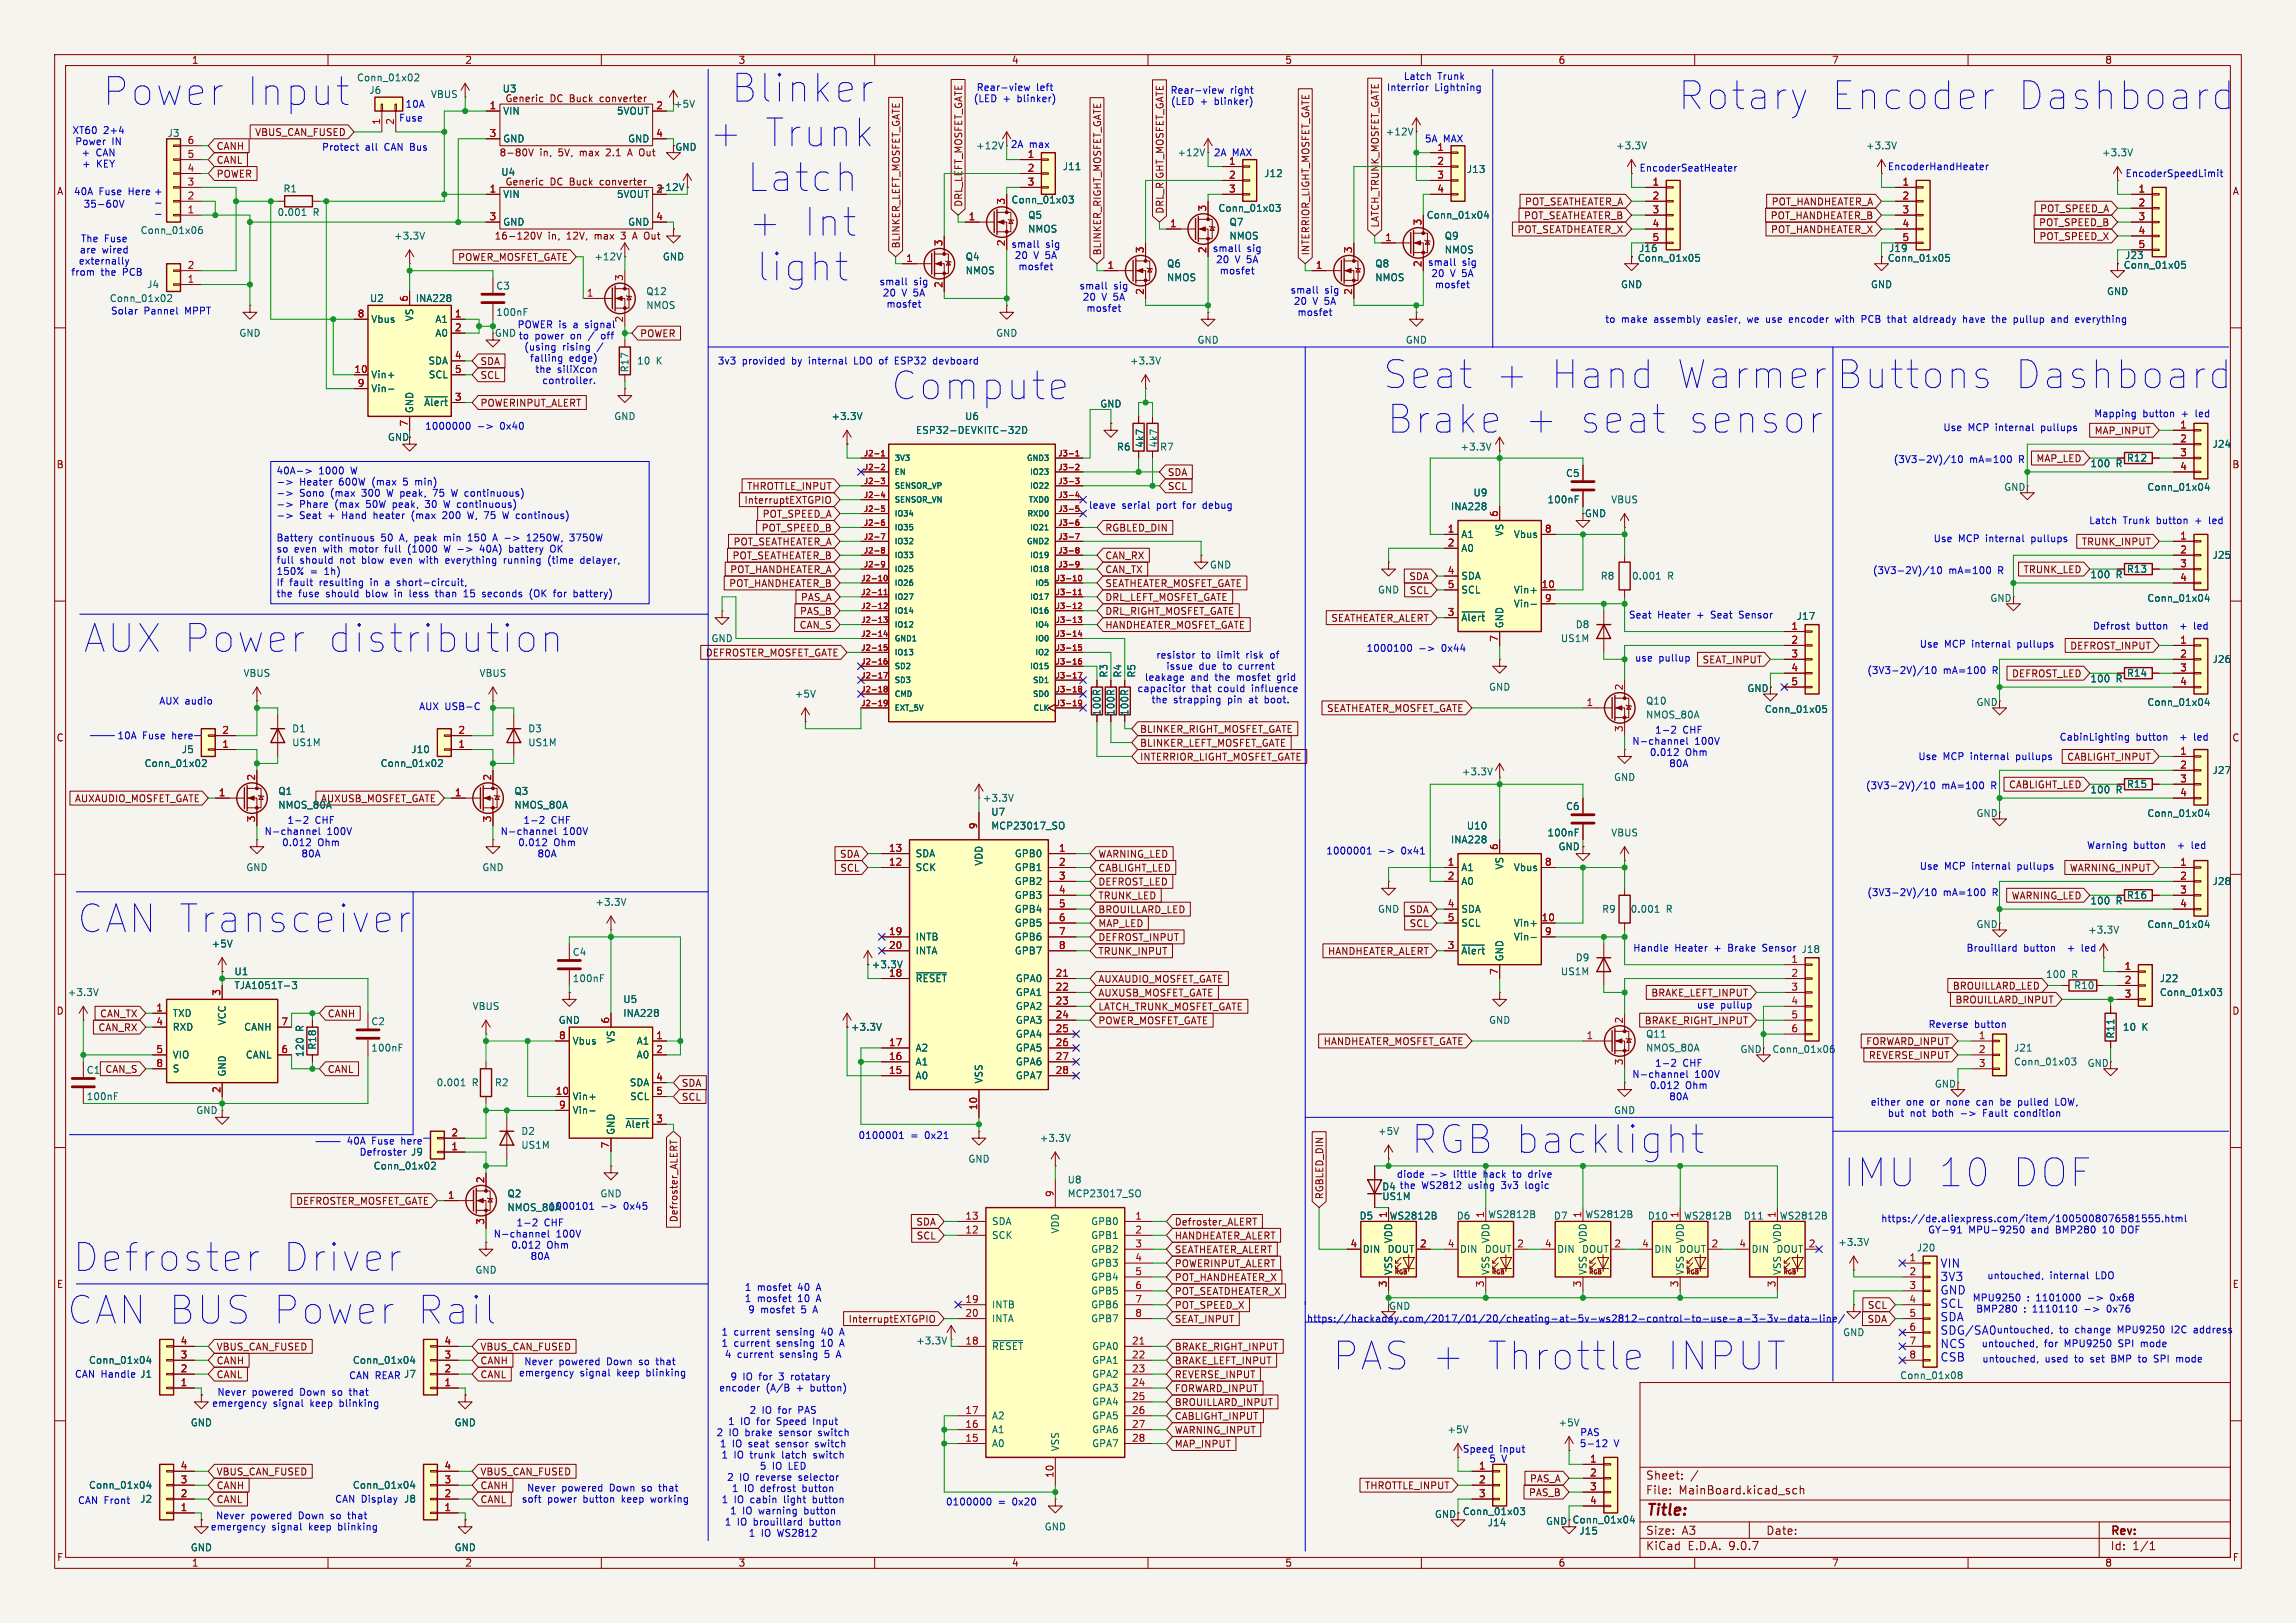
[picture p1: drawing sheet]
<svg xmlns="http://www.w3.org/2000/svg" width="420mm" height="297mm" viewBox="0 0 420 297" stroke-linecap="round" stroke-linejoin="round" font-family="sans-serif">
<defs><g id="words">
<g font-size="7.1" fill="#0000c2">
<text x="18.9" y="19.5">Power</text>
<text x="44.8" y="19.5">Input</text>
<text x="133.9" y="18.9">Blinker</text>
<text x="307.1" y="20.3">Rotary</text>
<text x="334.6" y="20.3">Encoder</text>
<text x="368.2" y="20.3">Dashboard</text>
<text x="129.9" y="27.1">+</text>
<text x="139.5" y="27.1">Trunk</text>
<text x="136.8" y="35.3">Latch</text>
<text x="137.1" y="43.5">+</text>
<text x="146.7" y="43.5">Int</text>
<text x="138.5" y="51.6">light</text>
<text x="253.1" y="71.3">Seat</text>
<text x="273.1" y="71.3">+</text>
<text x="282.7" y="71.3">Hand</text>
<text x="305.2" y="71.3">Warmer</text>
<text x="336.1" y="71.4">Buttons</text>
<text x="368.2" y="71.4">Dashboard</text>
<text x="163.2" y="73.4">Compute</text>
<text x="253.9" y="79.5">Brake</text>
<text x="278.5" y="79.5">+</text>
<text x="288.1" y="79.5">seat</text>
<text x="307.3" y="79.5">sensor</text>
<text x="15.4" y="119.6">AUX Power</text>
<text x="59.1" y="119.6">distribution</text>
<text x="337.3" y="217.4">IMU 10</text>
<text x="367.2" y="217.4">DOF</text>
<text x="13.5" y="232.9">Defroster</text>
<text x="51.4" y="232.9">Driver</text>
<text x="12.4" y="242.5">CAN BUS Power</text>
<text x="74.8" y="242.5">Rail</text>
<text x="243.9" y="250.9">PAS +</text>
<text x="271.1" y="250.9">Throttle</text>
<text x="303.4" y="250.9">INPUT</text>
</g>
<text font-size="7.1" fill="#006464" x="14.3" y="170.9">CAN Transceiver</text>
<text font-size="7.1" fill="#009600" x="258.3" y="211.3">RGB backlight</text>
<text font-size="2.8" fill="#840000" x="301" y="277.9">Title:</text>
<g font-size="2.1" fill="#0000c2">
<text x="354.8" y="232.2">VIN</text>
<text x="354.8" y="234.6">3V3</text>
<text x="354.8" y="237.1">GND</text>
<text x="354.8" y="239.5">SCL</text>
<text x="354.8" y="242">SDA</text>
<text x="354.8" y="244.5">SDG/SA0</text>
<text x="354.8" y="246.9">NCS</text>
<text x="354.8" y="249.4">CSB</text>
</g>
<g font-size="2.1" fill="#840000">
<text x="301" y="273.7">File:</text>
<text x="301" y="271">Sheet:</text>
<text x="307.1" y="273.7">MainBoard.kicad_sch</text>
<text x="301" y="281.1">Size:</text>
<text x="307.6" y="281.1">A3</text>
<text x="323" y="281.1">Date:</text>
<text x="386" y="281.3">Rev:</text>
<text x="301" y="283.9">KiCad</text>
<text x="308.7" y="283.9">E.D.A.</text>
<text x="316.3" y="283.9">9.0.7</text>
<text x="386" y="283.9">Id:</text>
<text x="390.1" y="283.9">1/1</text>
</g>
<g font-size="1.8" fill="#840000">
<text x="35" y="11.9">1</text>
<text x="85" y="11.9">2</text>
<text x="135" y="11.9">3</text>
<text x="185" y="11.9">4</text>
<text x="235" y="11.9">5</text>
<text x="285" y="11.9">6</text>
<text x="335" y="11.9">7</text>
<text x="385" y="11.9">8</text>
<text x="92.4" y="18.9">Generic</text>
<text x="100.6" y="18.9">DC Buck</text>
<text x="110" y="18.9">converter</text>
<text x="39.5" y="27.6">CANH</text>
<text x="46.6" y="25.1">VBUS_CAN_FUSED</text>
<text x="91.3" y="28.8">8-80V</text>
<text x="98.8" y="28.8">in,</text>
<text x="102.3" y="28.8">5V,</text>
<text x="106.4" y="28.8">max</text>
<text x="111.4" y="28.8">2.1</text>
<text x="115.6" y="28.8">A Out</text>
<text x="123.4" y="27.8">GND</text>
<text x="10.3" y="35.9">A</text>
<text x="39.5" y="32.7">POWER</text>
<text x="39.5" y="30.2">CANL</text>
<text x="92.4" y="34.1">Generic</text>
<text x="100.6" y="34.1">DC Buck</text>
<text x="110" y="34.1">converter</text>
<text x="408.3" y="35.9">A</text>
<text x="176.2" y="37.9" transform="rotate(-90 176.2 37.9)">DRL_LEFT_MOSFET_GATE</text>
<text x="213" y="39.2" transform="rotate(-90 213 39.2)">DRL_RIGHT_MOSFET_GATE</text>
<text x="252.4" y="41.8" transform="rotate(-90 252.4 41.8)">LATCH_TRUNK_MOSFET_GATE</text>
<text x="278.7" y="40.3">POT_SEATHEATER_B</text>
<text x="278.9" y="37.8">POT_SEATHEATER_A</text>
<text x="323.8" y="40.3">POT_HANDHEATER_B</text>
<text x="324" y="37.8">POT_HANDHEATER_A</text>
<text x="372.9" y="41.6">POT_SPEED_B</text>
<text x="373.1" y="39.1">POT_SPEED_A</text>
<text x="83.7" y="47.9">POWER_MOSFET_GATE</text>
<text x="90.4" y="44">16-120V</text>
<text x="100.3" y="44">in,</text>
<text x="103.8" y="44">12V,</text>
<text x="109.1" y="44">max</text>
<text x="114.1" y="44">3</text>
<text x="116.5" y="44">A Out</text>
<text x="164.8" y="45.6" transform="rotate(-90 164.8 45.6)">BLINKER_LEFT_MOSFET_GATE</text>
<text x="201.6" y="46.8" transform="rotate(-90 201.6 46.8)">BLINKER_RIGHT_MOSFET_GATE</text>
<text x="239.7" y="46.8" transform="rotate(-90 239.7 46.8)">INTERRIOR_LIGHT_MOSFET_GATE</text>
<text x="277.5" y="42.9">POT_SEATDHEATER_X</text>
<text x="323.9" y="42.9">POT_HANDHEATER_X</text>
<text x="373" y="44.1">POT_SPEED_X</text>
<text x="117" y="61.9">POWER</text>
<text x="87.8" y="69.5">SCL</text>
<text x="87.8" y="67">SDA</text>
<text x="87.8" y="74.6">POWERINPUT_ALERT</text>
<text x="70.9" y="80.9">GND</text>
<text x="383.1" y="79.7">MAP_INPUT</text>
<text x="10.3" y="85.9">B</text>
<text x="136.6" y="89.9">THROTTLE_INPUT</text>
<text x="213.5" y="89.9">SCL</text>
<text x="213.5" y="87.3">SDA</text>
<text x="372.4" y="84.8">MAP_LED</text>
<text x="387.1" y="85.7">R</text>
<text x="408.2" y="85.9">B</text>
<text x="136.1" y="92.4">InterruptEXTGPIO</text>
<text x="139.4" y="94.9">POT_SPEED_A</text>
<text x="289.8" y="94.8">GND</text>
<text x="134.1" y="100">POT_SEATHEATER_A</text>
<text x="139.2" y="97.5">POT_SPEED_B</text>
<text x="202.1" y="97.5">RGBLED_DIN</text>
<text x="380.7" y="100">TRUNK_INPUT</text>
<text x="133.3" y="107.6">POT_HANDHEATER_B</text>
<text x="133.5" y="105.1">POT_HANDHEATER_A</text>
<text x="133.9" y="102.6">POT_SEATHEATER_B</text>
<text x="202.1" y="107.6">SEATHEATER_MOSFET_GATE</text>
<text x="202.1" y="102.6">CAN_RX</text>
<text x="202.1" y="105.1">CAN_TX</text>
<text x="257.7" y="106.4">SDA</text>
<text x="370.1" y="105.1">TRUNK_LED</text>
<text x="387.1" y="106">R</text>
<text x="146.2" y="112.7">PAS_B</text>
<text x="146.4" y="110.2">PAS_A</text>
<text x="202.1" y="110.2">DRL_LEFT_MOSFET_GATE</text>
<text x="202.1" y="112.7">DRL_RIGHT_MOSFET_GATE</text>
<text x="243.4" y="114">SEATHEATER_ALERT</text>
<text x="257.8" y="108.9">SCL</text>
<text x="146.2" y="115.3">CAN_S</text>
<text x="202.1" y="115.3">HANDHEATER_MOSFET_GATE</text>
<text x="378.6" y="119.1">DEFROST_INPUT</text>
<text x="129" y="120.3">DEFROSTER_MOSFET_GATE</text>
<text x="311.3" y="121.6">SEAT_INPUT</text>
<text x="367.9" y="124.1">DEFROST_LED</text>
<text x="387.1" y="125.1">R</text>
<text x="242.6" y="130.5">SEATHEATER_MOSFET_GATE</text>
<text x="319.5" y="126.8">GND</text>
<text x="10.3" y="135.9">C</text>
<text x="208.4" y="134.3">BLINKER_RIGHT_MOSFET_GATE</text>
<text x="208.4" y="136.8">BLINKER_LEFT_MOSFET_GATE</text>
<text x="408.2" y="135.9">C</text>
<text x="208.4" y="139.4">INTERRIOR_LIGHT_MOSFET_GATE</text>
<text x="378" y="139.4">CABLIGHT_INPUT</text>
<text x="13.6" y="147">AUXAUDIO_MOSFET_GATE</text>
<text x="58.6" y="147">AUXUSB_MOSFET_GATE</text>
<text x="367.4" y="144.5">CABLIGHT_LED</text>
<text x="387.1" y="145.4">R</text>
<text x="153.5" y="157.2">SDA</text>
<text x="153.6" y="159.7">SCL</text>
<text x="200.8" y="159.7">CABLIGHT_LED</text>
<text x="200.8" y="157.2">WARNING_LED</text>
<text x="378.5" y="159.7">WARNING_INPUT</text>
<text x="200.8" y="162.2">DEFROST_LED</text>
<text x="200.8" y="167.3">BROUILLARD_LED</text>
<text x="200.8" y="164.8">TRUNK_LED</text>
<text x="257.7" y="167.3">SDA</text>
<text x="367.9" y="164.8">WARNING_LED</text>
<text x="387.1" y="165.7">R</text>
<text x="200.8" y="172.4">DEFROST_INPUT</text>
<text x="200.8" y="169.9">MAP_LED</text>
<text x="257.8" y="169.9">SCL</text>
<text x="200.8" y="174.9">TRUNK_INPUT</text>
<text x="242.8" y="174.9">HANDHEATER_ALERT</text>
<text x="10.3" y="185.9">D</text>
<text x="200.8" y="185.1">LATCH_TRUNK_MOSFET_GATE</text>
<text x="200.8" y="180">AUXAUDIO_MOSFET_GATE</text>
<text x="200.8" y="182.6">AUXUSB_MOSFET_GATE</text>
<text x="302" y="182.6">BRAKE_LEFT_INPUT</text>
<text x="357.1" y="181.3">BROUILLARD_LED</text>
<text x="357.6" y="183.8">BROUILLARD_INPUT</text>
<text x="408.2" y="185.9">D</text>
<text x="17.9" y="188.9">CAN_RX</text>
<text x="18.2" y="186.4">CAN_TX</text>
<text x="59.8" y="186.4">CANH</text>
<text x="200.8" y="187.6">POWER_MOSFET_GATE</text>
<text x="242" y="191.5">HANDHEATER_MOSFET_GATE</text>
<text x="300.7" y="187.6">BRAKE_RIGHT_INPUT</text>
<text x="341.3" y="191.5">FORWARD_INPUT</text>
<text x="15.8" y="196.7">C1 CAN_S</text>
<text x="59.8" y="196.5">CANL</text>
<text x="341.8" y="194">REVERSE_INPUT</text>
<text x="124.6" y="201.6">SCL</text>
<text x="124.6" y="199.1">SDA</text>
<text x="54.1" y="220.7">DEFROSTER_MOSFET_GATE</text>
<text x="242.3" y="219.6" transform="rotate(-90 242.3 219.6)">RGBLED_DIN</text>
<text x="124.1" y="223.8" transform="rotate(-90 124.1 223.8)">Defroster_ALERT</text>
<text x="167.5" y="224.5">SDA</text>
<text x="167.6" y="227">SCL</text>
<text x="214.8" y="227">HANDHEATER_ALERT</text>
<text x="214.8" y="224.5">Defroster_ALERT</text>
<text x="214.8" y="229.6">SEATHEATER_ALERT</text>
<text x="214.8" y="232.1">POWERINPUT_ALERT</text>
<text x="10.3" y="235.9">E</text>
<text x="214.8" y="237.2">POT_SEATDHEATER_X</text>
<text x="214.8" y="234.6">POT_HANDHEATER_X</text>
<text x="214.8" y="239.7">POT_SPEED_X</text>
<text x="341.6" y="239.7">SCL</text>
<text x="408.3" y="235.9">E</text>
<text x="155.1" y="242.3">InterruptEXTGPIO</text>
<text x="214.8" y="242.3">SEAT_INPUT</text>
<text x="341.5" y="242.3">SDA</text>
<text x="39.5" y="249.9">CANH</text>
<text x="39.5" y="247.3">VBUS_CAN_FUSED</text>
<text x="87.8" y="249.9">CANH</text>
<text x="87.8" y="247.3">VBUS_CAN_FUSED</text>
<text x="214.8" y="249.9">BRAKE_LEFT_INPUT</text>
<text x="214.8" y="247.3">BRAKE_RIGHT_INPUT</text>
<text x="39.5" y="252.4">CANL</text>
<text x="87.8" y="252.4">CANL</text>
<text x="214.8" y="252.4">REVERSE_INPUT</text>
<text x="214.8" y="257.5">BROUILLARD_INPUT</text>
<text x="214.8" y="255">FORWARD_INPUT</text>
<text x="214.8" y="262.6">WARNING_INPUT</text>
<text x="214.8" y="260">CABLIGHT_INPUT</text>
<text x="214.8" y="265.1">MAP_INPUT</text>
<text x="39.5" y="272.7">CANH</text>
<text x="39.5" y="270.2">VBUS_CAN_FUSED</text>
<text x="39.5" y="275.3">CANL</text>
<text x="87.8" y="272.7">CANH</text>
<text x="87.8" y="270.2">VBUS_CAN_FUSED</text>
<text x="87.8" y="275.3">CANL</text>
<text x="249.6" y="272.7">THROTTLE_INPUT</text>
<text x="279.6" y="274">PAS_B</text>
<text x="279.8" y="271.5">PAS_A</text>
<text x="262.4" y="278">GND</text>
<text x="282.7" y="279.2">GND Conn_01x04</text>
<text x="10.3" y="285.9">F</text>
<text x="35" y="286.9">1</text>
<text x="85" y="286.9">2</text>
<text x="135" y="286.9">3</text>
<text x="185" y="286.9">4</text>
<text x="235" y="286.9">5</text>
<text x="285" y="286.9">6</text>
<text x="335" y="286.9">7</text>
<text x="385" y="286.9">8</text>
<text x="408.3" y="285.9">F</text>
</g>
<g font-size="1.8" fill="#006464">
<text x="65.2" y="15.1">Conn_01x02</text>
<text x="67.5" y="17.4">J6</text>
<text x="91.8" y="17.1">U3</text>
<text x="78.7" y="18.1">VBUS</text>
<text x="91.9" y="21.2">VIN</text>
<text x="112.7" y="21.2">5VOUT</text>
<text x="30.6" y="25.2">J3</text>
<text x="91.9" y="26.3">GND</text>
<text x="114.8" y="26.3">GND</text>
<text x="178.5" y="27.5">+12V</text>
<text x="215.3" y="28.8">+12V</text>
<text x="253.4" y="25">+12V</text>
<text x="295.5" y="27.5">+3.3V</text>
<text x="341.2" y="27.5">+3.3V</text>
<text x="384.4" y="28.8">+3.3V</text>
<text x="51.7" y="35.4">R1</text>
<text x="91.6" y="32.4">U4</text>
<text x="120" y="35.2">+12V</text>
<text x="194.3" y="31.3">J11</text>
<text x="231.1" y="32.6">J12</text>
<text x="268.2" y="31.9">J13</text>
<text x="50.7" y="39.7">0.001</text>
<text x="57.3" y="39.7">R</text>
<text x="91.9" y="36.4">VIN</text>
<text x="91.9" y="41.5">GND</text>
<text x="112.7" y="36.4">5VOUT</text>
<text x="114.8" y="41.5">GND</text>
<text x="184.9" y="37.4">Conn_01x03</text>
<text x="188" y="40.2">Q5</text>
<text x="222.8" y="39">Conn_01x03</text>
<text x="224.8" y="41.5">Q7</text>
<text x="260.9" y="40.2">Conn_01x04</text>
<text x="25.6" y="43">Conn_01x06</text>
<text x="72" y="44">+3.3V</text>
<text x="108.6" y="47.9">+12V</text>
<text x="121.2" y="47.9">GND</text>
<text x="176.5" y="47.9">Q4</text>
<text x="188" y="42.8">NMOS</text>
<text x="224.8" y="44">NMOS</text>
<text x="264.2" y="46.6">NMOS</text>
<text x="264.2" y="44">Q9</text>
<text x="299.7" y="46.3">J16</text>
<text x="345.4" y="46.3">J19</text>
<text x="388.6" y="47.6">J23</text>
<text x="26.8" y="52.9">J4</text>
<text x="90.7" y="53.2">C3</text>
<text x="176.5" y="50.4">NMOS</text>
<text x="213.4" y="51.7">NMOS</text>
<text x="213.4" y="49.1">Q6</text>
<text x="251.5" y="51.7">NMOS</text>
<text x="251.5" y="49.1">Q8</text>
<text x="296.4" y="52.9">GND</text>
<text x="299.5" y="48.1">Conn_01x05</text>
<text x="342.1" y="52.9">GND</text>
<text x="345.2" y="48.1">Conn_01x05</text>
<text x="388.4" y="49.4">Conn_01x05</text>
<text x="20" y="55.5">Conn_01x02</text>
<text x="67.6" y="55.5">U2</text>
<text x="67.8" y="59.3">Vbus</text>
<text x="75.8" y="58.9" transform="rotate(-90 75.8 58.9)">VS</text>
<text x="76" y="55.5">INA228</text>
<text x="79.5" y="59.3">A1</text>
<text x="90.7" y="58">100nF</text>
<text x="118.1" y="54.2">Q12</text>
<text x="118.1" y="56.7">NMOS</text>
<text x="385.3" y="54.2">GND</text>
<text x="43.7" y="61.8">GND</text>
<text x="79.5" y="61.8">A0</text>
<text x="90.4" y="61.8">GND</text>
<text x="182.1" y="61.8">GND</text>
<text x="218.9" y="63.1">GND</text>
<text x="257" y="63.1">GND</text>
<text x="67.8" y="69.4">Vin+</text>
<text x="67.8" y="72">Vin-</text>
<text x="78.3" y="66.9">SDA</text>
<text x="78.3" y="69.4">SCL</text>
<text x="115.2" y="68.2" transform="rotate(-90 115.2 68.2)">R17</text>
<text x="116.4" y="66.9">10</text>
<text x="120" y="66.9">K</text>
<text x="206.6" y="66.9">+3.3V</text>
<text x="75.8" y="75.7" transform="rotate(-90 75.8 75.7)">GND</text>
<text x="77.5" y="74.5">~{Alert}</text>
<text x="112.3" y="77.1">GND</text>
<text x="152" y="77.1">+3.3V</text>
<text x="176.4" y="77.1">U6</text>
<text x="201.2" y="74.8">GND</text>
<text x="167.4" y="79.6">ESP32-DEVKITC-32D</text>
<text x="204.2" y="82.7">R6</text>
<text x="209.4" y="82" transform="rotate(-90 209.4 82)">4k7</text>
<text x="211.9" y="82" transform="rotate(-90 211.9 82)">4k7</text>
<text x="212.1" y="82.7">R7</text>
<text x="267.1" y="82.7">+3.3V</text>
<text x="404.6" y="82.1">J24</text>
<text x="286.4" y="87.5">C5</text>
<text x="382.3" y="85.7">100</text>
<text x="389" y="84.7">R12</text>
<text x="265.3" y="93.6">INA228</text>
<text x="269.4" y="91">U9</text>
<text x="283" y="92.3">100nF</text>
<text x="294.6" y="92.3">VBUS</text>
<text x="366.5" y="90">GND</text>
<text x="392.7" y="90">Conn_01x04</text>
<text x="267.2" y="98.7">A1</text>
<text x="267.2" y="101.2">A0</text>
<text x="275.2" y="98.3" transform="rotate(-90 275.2 98.3)">VS</text>
<text x="276.8" y="98.7">Vbus</text>
<text x="221.2" y="104.2">GND</text>
<text x="267.2" y="106.3">SDA</text>
<text x="292.7" y="106.3">R8</text>
<text x="298.4" y="106.3">0.001</text>
<text x="305" y="106.3">R</text>
<text x="382.3" y="106">100</text>
<text x="389" y="105">R13</text>
<text x="404.6" y="102.5">J25</text>
<text x="252" y="108.8">GND</text>
<text x="267.2" y="108.8">SCL</text>
<text x="267.2" y="113.9">~{Alert}</text>
<text x="276.8" y="108.8">Vin+</text>
<text x="276.8" y="111.4">Vin-</text>
<text x="328.6" y="113.6">J17</text>
<text x="364" y="110.3">GND</text>
<text x="392.7" y="110.3">Conn_01x04</text>
<text x="130" y="117.7">GND</text>
<text x="275.2" y="115.1" transform="rotate(-90 275.2 115.1)">GND</text>
<text x="285.4" y="117.7">US1M</text>
<text x="288.1" y="115.2">D8</text>
<text x="44.4" y="124.1">VBUS</text>
<text x="87.6" y="124.1">VBUS</text>
<text x="202.8" y="124.1" transform="rotate(-90 202.8 124.1)">R3</text>
<text x="205.3" y="124.1" transform="rotate(-90 205.3 124.1)">R4</text>
<text x="207.9" y="124.1" transform="rotate(-90 207.9 124.1)">R5</text>
<text x="382.3" y="125.1">100</text>
<text x="389" y="124.1">R14</text>
<text x="404.6" y="121.5">J26</text>
<text x="145.3" y="127.9">+5V</text>
<text x="201.5" y="131.1" transform="rotate(-90 201.5 131.1)">100R</text>
<text x="204.1" y="131.1" transform="rotate(-90 204.1 131.1)">100R</text>
<text x="206.6" y="131.1" transform="rotate(-90 206.6 131.1)">100R</text>
<text x="272.3" y="126.6">GND</text>
<text x="301" y="129.1">Q10</text>
<text x="301" y="131.7">NMOS_80A</text>
<text x="322.7" y="130.7">Conn_01x05</text>
<text x="361.4" y="129.4">GND</text>
<text x="392.7" y="129.4">Conn_01x04</text>
<text x="53.3" y="134.2">D1</text>
<text x="53.3" y="136.8">US1M</text>
<text x="96.5" y="134.2">D3</text>
<text x="96.5" y="136.8">US1M</text>
<text x="26.3" y="140.6">Conn_01x02</text>
<text x="33.2" y="138">J5</text>
<text x="69.5" y="140.6">Conn_01x02</text>
<text x="75.1" y="138">J10</text>
<text x="267.3" y="142.1">+3.3V</text>
<text x="295.1" y="143.1">GND</text>
<text x="404.6" y="141.8">J27</text>
<text x="50.8" y="148.2">NMOS_80A</text>
<text x="50.8" y="145.6">Q1</text>
<text x="94" y="148.2">NMOS_80A</text>
<text x="94" y="145.6">Q3</text>
<text x="179.7" y="146.9">+3.3V</text>
<text x="181.2" y="149.5">U7</text>
<text x="286.4" y="148.4">C6</text>
<text x="361.4" y="149.7">GND</text>
<text x="382.3" y="145.4">100</text>
<text x="389" y="144.4">R15</text>
<text x="392.7" y="149.7">Conn_01x04</text>
<text x="181.2" y="152">MCP23017_SO</text>
<text x="265.3" y="154.5">INA228</text>
<text x="268.2" y="152">U10</text>
<text x="283" y="153.3">100nF</text>
<text x="285" y="155.8">GND</text>
<text x="294.6" y="153.3">VBUS</text>
<text x="45" y="159.6">GND</text>
<text x="88.1" y="159.6">GND</text>
<text x="167.4" y="157.1">SDA</text>
<text x="167.4" y="159.6">SCK</text>
<text x="179.9" y="158.5" transform="rotate(-90 179.9 158.5)">VDD</text>
<text x="185.5" y="157.1">GPB0</text>
<text x="185.5" y="159.6">GPB1</text>
<text x="267.2" y="159.6">A1</text>
<text x="275.2" y="159.2" transform="rotate(-90 275.2 159.2)">VS</text>
<text x="276.8" y="159.6">Vbus</text>
<text x="108.8" y="166">+3.3V</text>
<text x="185.5" y="162.2">GPB2</text>
<text x="185.5" y="164.7">GPB3</text>
<text x="185.5" y="167.2">GPB4</text>
<text x="252" y="167.2">GND</text>
<text x="267.2" y="162.2">A0</text>
<text x="267.2" y="167.2">SDA</text>
<text x="293" y="167.2">R9</text>
<text x="298.2" y="167.2">0.001</text>
<text x="304.8" y="167.2">R</text>
<text x="382.3" y="165.7">100</text>
<text x="389" y="164.7">R16</text>
<text x="404.6" y="162.2">J28</text>
<text x="38.6" y="173.6">+5V</text>
<text x="167.4" y="172.3">INTB</text>
<text x="185.5" y="169.8">GPB5</text>
<text x="185.5" y="172.3">GPB6</text>
<text x="267.2" y="169.8">SCL</text>
<text x="276.8" y="169.8">Vin+</text>
<text x="276.8" y="172.3">Vin-</text>
<text x="361.4" y="170">GND</text>
<text x="381.9" y="171">+3.3V</text>
<text x="392.7" y="170">Conn_01x04</text>
<text x="42.8" y="178.7">U1</text>
<text x="104.7" y="175.1">C4</text>
<text x="104.7" y="179.9">100nF</text>
<text x="159.4" y="177.4">+3.3V</text>
<text x="167.4" y="174.9">INTA</text>
<text x="167.4" y="179.9">~{RESET}</text>
<text x="185.5" y="174.9">GPB7</text>
<text x="185.7" y="179.9">GPA0</text>
<text x="267.2" y="174.9">~{Alert}</text>
<text x="275.2" y="176" transform="rotate(-90 275.2 176)">GND</text>
<text x="285.4" y="178.7">US1M</text>
<text x="288.1" y="176.1">D9</text>
<text x="374.2" y="179.2">100</text>
<text x="379" y="179.2">R</text>
<text x="395" y="179.9">J22</text>
<text x="12.3" y="182.5">+3.3V</text>
<text x="42.8" y="181.2">TJA1051T-3</text>
<text x="86.3" y="185">VBUS</text>
<text x="113.9" y="183.7">U5</text>
<text x="185.7" y="182.5">GPA1</text>
<text x="185.7" y="185">GPA2</text>
<text x="379.3" y="181.2">R10</text>
<text x="395" y="182.5">Conn_01x03</text>
<text x="31.5" y="186.3">TXD</text>
<text x="31.5" y="188.8">RXD</text>
<text x="41.5" y="187.7" transform="rotate(-90 41.5 187.7)">VCC</text>
<text x="44.6" y="188.8">CANH</text>
<text x="55.7" y="188.7" transform="rotate(-90 55.7 188.7)">R</text>
<text x="67.8" y="187.8">C2</text>
<text x="102.1" y="187.6">GND</text>
<text x="104.6" y="191.4">Vbus</text>
<text x="112.6" y="191" transform="rotate(-90 112.6 191)">VS</text>
<text x="113.9" y="186.3">INA228</text>
<text x="116.4" y="191.4">A1</text>
<text x="155.6" y="188.8">+3.3V</text>
<text x="185.7" y="187.6">GPA3</text>
<text x="185.7" y="190.1">GPA4</text>
<text x="272.3" y="187.6">GND</text>
<text x="301" y="190.1">Q11</text>
<text x="386.9" y="190.2" transform="rotate(-90 386.9 190.2)">R11</text>
<text x="388.2" y="188.8">10</text>
<text x="391.8" y="188.8">K</text>
<text x="31.5" y="193.9">VIO</text>
<text x="31.5" y="196.4">S</text>
<text x="41.5" y="197.1" transform="rotate(-90 41.5 197.1)">GND</text>
<text x="44.9" y="193.9">CANL</text>
<text x="55.7" y="193.5" transform="rotate(-90 55.7 193.5)">120</text>
<text x="58" y="192.2" transform="rotate(-90 58 192.2)">R18</text>
<text x="67.8" y="192.6">100nF</text>
<text x="116.4" y="193.9">A0</text>
<text x="167.4" y="192.6">A2</text>
<text x="167.4" y="195.2">A1</text>
<text x="167.4" y="197.7">A0</text>
<text x="185.7" y="192.6">GPA5</text>
<text x="185.7" y="195.2">GPA6</text>
<text x="185.7" y="197.7">GPA7</text>
<text x="301" y="192.6">NMOS_80A</text>
<text x="318.3" y="192.9">GND</text>
<text x="324.1" y="192.9">Conn_01x06</text>
<text x="368.3" y="195.2">Conn_01x03</text>
<text x="368.3" y="192.6">J21</text>
<text x="381.8" y="195.4">GND</text>
<text x="15.8" y="201.5">100nF</text>
<text x="79.8" y="199">0.001</text>
<text x="86.4" y="199">R</text>
<text x="90.4" y="199">R2</text>
<text x="104.6" y="201.5">Vin+</text>
<text x="115.1" y="199">SDA</text>
<text x="115.2" y="201.5">SCL</text>
<text x="179.9" y="198.4" transform="rotate(-90 179.9 198.4)">VSS</text>
<text x="353.8" y="199.2">GND</text>
<text x="35.8" y="204.1">GND</text>
<text x="95.3" y="207.9">D2</text>
<text x="104.6" y="204.1">Vin-</text>
<text x="112.6" y="207.8" transform="rotate(-90 112.6 207.8)">GND</text>
<text x="114.3" y="206.6">~{Alert}</text>
<text x="190.1" y="209.1">+3.3V</text>
<text x="252" y="207.9">+5V</text>
<text x="295.1" y="204.1">GND</text>
<text x="68.2" y="214.2">Conn_01x02</text>
<text x="75.1" y="211.7">J9</text>
<text x="95.3" y="210.4">US1M</text>
<text x="177" y="213">GND</text>
<text x="92.7" y="221.8">NMOS_80A</text>
<text x="92.7" y="219.3">Q2</text>
<text x="100.3" y="221.6">1000101</text>
<text x="109.7" y="219.3">GND</text>
<text x="195.2" y="219.3">MCP23017_SO</text>
<text x="195.2" y="216.8">U8</text>
<text x="252.7" y="219.8">US1M</text>
<text x="252.7" y="218">D4</text>
<text x="181.4" y="224.4">SDA</text>
<text x="181.4" y="226.9">SCK</text>
<text x="193.9" y="225.8" transform="rotate(-90 193.9 225.8)">VDD</text>
<text x="199.5" y="224.4">GPB0</text>
<text x="199.5" y="226.9">GPB1</text>
<text x="248.6" y="223.4">D5</text>
<text x="254.1" y="223.4">WS2812B</text>
<text x="254.9" y="227.6" transform="rotate(-90 254.9 227.6)">VDD</text>
<text x="266.4" y="223.4">D6</text>
<text x="272.1" y="223.1">WS2812B</text>
<text x="272.6" y="227.6" transform="rotate(-90 272.6 227.6)">VDD</text>
<text x="284.2" y="223.4">D7</text>
<text x="289.9" y="223.1">WS2812B</text>
<text x="290.4" y="227.6" transform="rotate(-90 290.4 227.6)">VDD</text>
<text x="301.3" y="223.4">D10</text>
<text x="307.9" y="223.4">WS2812B</text>
<text x="308.2" y="227.6" transform="rotate(-90 308.2 227.6)">VDD</text>
<text x="318.9" y="223.4">D11</text>
<text x="325.5" y="223.4">WS2812B</text>
<text x="326" y="227.6" transform="rotate(-90 326 227.6)">VDD</text>
<text x="86.9" y="233.3">GND</text>
<text x="199.5" y="229.5">GPB2</text>
<text x="199.5" y="232">GPB3</text>
<text x="249.2" y="229.5">DIN</text>
<text x="253.7" y="229.5">DOUT</text>
<text x="254.9" y="233.4" transform="rotate(-90 254.9 233.4)">VSS</text>
<text x="267" y="229.5">DIN</text>
<text x="271.5" y="229.5">DOUT</text>
<text x="272.6" y="233.4" transform="rotate(-90 272.6 233.4)">VSS</text>
<text x="284.7" y="229.5">DIN</text>
<text x="289.3" y="229.5">DOUT</text>
<text x="290.4" y="233.4" transform="rotate(-90 290.4 233.4)">VSS</text>
<text x="302.5" y="229.5">DIN</text>
<text x="307.1" y="229.5">DOUT</text>
<text x="308.2" y="233.4" transform="rotate(-90 308.2 233.4)">VSS</text>
<text x="320.3" y="229.5">DIN</text>
<text x="324.8" y="229.5">DOUT</text>
<text x="326" y="233.4" transform="rotate(-90 326 233.4)">VSS</text>
<text x="336.1" y="228.2">+3.3V</text>
<text x="350.5" y="229.2">J20</text>
<text x="181.4" y="239.6">INTB</text>
<text x="199.5" y="234.5">GPB4</text>
<text x="199.5" y="237.1">GPB5</text>
<text x="199.5" y="239.6">GPB6</text>
<text x="254" y="239.9">GND</text>
<text x="181.4" y="242.2">INTA</text>
<text x="199.5" y="242.2">GPB7</text>
<text x="337.1" y="244.7">GND</text>
<text x="16.2" y="249.8">Conn_01x04</text>
<text x="64.4" y="249.8">Conn_01x04</text>
<text x="167.5" y="246.2">+3.3V</text>
<text x="181.4" y="247.2">~{RESET}</text>
<text x="199.7" y="247.2">GPA0</text>
<text x="199.7" y="249.8">GPA1</text>
<text x="25.5" y="252.3">J1</text>
<text x="73.8" y="252.3">J7</text>
<text x="199.7" y="252.3">GPA2</text>
<text x="199.7" y="254.9">GPA3</text>
<text x="199.7" y="257.4">GPA4</text>
<text x="347.5" y="252.6">Conn_01x08</text>
<text x="34.8" y="261.2">GND</text>
<text x="83.1" y="261.2">GND</text>
<text x="181.4" y="259.9">A2</text>
<text x="181.4" y="262.5">A1</text>
<text x="199.7" y="259.9">GPA5</text>
<text x="199.7" y="262.5">GPA6</text>
<text x="264.7" y="262.5">+5V</text>
<text x="285" y="261.2">+5V</text>
<text x="181.4" y="265">A0</text>
<text x="193.9" y="265.7" transform="rotate(-90 193.9 265.7)">VSS</text>
<text x="199.7" y="265">GPA7</text>
<text x="16.2" y="272.6">Conn_01x04</text>
<text x="25.5" y="275.2">J2</text>
<text x="64.4" y="272.6">Conn_01x04</text>
<text x="73.8" y="275.2">J8</text>
<text x="191" y="280.3">GND</text>
<text x="267.5" y="277.5">Conn_01x03</text>
<text x="272" y="279.5">J14</text>
<text x="288.8" y="281">J15</text>
<text x="34.8" y="284.1">GND</text>
<text x="83.1" y="284.1">GND</text>
</g>
<g font-size="1.8" fill="#0000c2">
<text x="178.6" y="16.9">Rear-view</text>
<text x="189.6" y="16.9">left</text>
<text x="214" y="17.4">Rear-view</text>
<text x="225" y="17.4">right</text>
<text x="253.6" y="16.9">Interrior</text>
<text x="256.7" y="14.8">Latch</text>
<text x="262.5" y="16.9">Lightning</text>
<text x="263" y="14.8">Trunk</text>
<text x="72.9" y="22.5">Fuse</text>
<text x="74.1" y="19.9">10A</text>
<text x="178" y="18.9">(LED</text>
<text x="183.5" y="18.9">+</text>
<text x="186.2" y="18.9">blinker)</text>
<text x="214.1" y="19.4">(LED</text>
<text x="219.5" y="19.4">+</text>
<text x="222.3" y="19.4">blinker)</text>
<text x="13.2" y="24.7">XT60</text>
<text x="13.7" y="26.8">Power</text>
<text x="14.8" y="28.8">+</text>
<text x="17.6" y="28.8">CAN</text>
<text x="18.9" y="24.7">2+4</text>
<text x="20.5" y="26.8">IN</text>
<text x="58.8" y="27.8">Protect</text>
<text x="66.8" y="27.8">all</text>
<text x="70.5" y="27.8">CAN Bus</text>
<text x="184.8" y="27.3">2A</text>
<text x="188.3" y="27.3">max</text>
<text x="221.9" y="28.8">2A</text>
<text x="225.4" y="28.8">MAX</text>
<text x="260.6" y="26.3">5A</text>
<text x="264" y="26.3">MAX</text>
<text x="13.4" y="35.9">40A</text>
<text x="14.9" y="30.9">+</text>
<text x="17.7" y="30.9">KEY</text>
<text x="18.1" y="35.9">Fuse</text>
<text x="23.6" y="35.9">Here +</text>
<text x="299.8" y="31.6">EncoderSeatHeater</text>
<text x="345.2" y="31.3">EncoderHandHeater</text>
<text x="388.7" y="32.6">EncoderSpeedLimit</text>
<text x="15.2" y="38.2">35-60V</text>
<text x="14.5" y="46.6">are</text>
<text x="14.7" y="44.5">The</text>
<text x="18.7" y="46.6">wired</text>
<text x="19.1" y="44.5">Fuse</text>
<text x="184.9" y="45.6">small</text>
<text x="185.7" y="47.6">20</text>
<text x="189.3" y="47.6">V 5A</text>
<text x="191.3" y="45.6">sig</text>
<text x="221.7" y="46.3">small</text>
<text x="228.1" y="46.3">sig</text>
<text x="12.9" y="50.7">from</text>
<text x="14.3" y="48.6">externally</text>
<text x="18.4" y="50.7">the</text>
<text x="22.6" y="50.7">PCB</text>
<text x="160.8" y="52.4">small</text>
<text x="167.1" y="52.4">sig</text>
<text x="186.2" y="49.6">mosfet</text>
<text x="197.4" y="53.2">small</text>
<text x="203.7" y="53.2">sig</text>
<text x="222.5" y="48.4">20</text>
<text x="223" y="50.4">mosfet</text>
<text x="226.1" y="48.4">V 5A</text>
<text x="236" y="53.9">small</text>
<text x="242.3" y="53.9">sig</text>
<text x="261.1" y="48.9">small</text>
<text x="261.9" y="50.9">20</text>
<text x="262.4" y="53">mosfet</text>
<text x="265.5" y="50.9">V 5A</text>
<text x="267.5" y="48.9">sig</text>
<text x="20.2" y="57.8">Solar</text>
<text x="26.3" y="57.8">Pannel</text>
<text x="34" y="57.8">MPPT</text>
<text x="161.6" y="54.5">20</text>
<text x="162" y="56.5">mosfet</text>
<text x="165.2" y="54.5">V 5A</text>
<text x="198.2" y="55.2">20</text>
<text x="198.6" y="57.3">mosfet</text>
<text x="201.8" y="55.2">V 5A</text>
<text x="236.8" y="56">20</text>
<text x="237.2" y="58">mosfet</text>
<text x="240.4" y="56">V 5A</text>
<text x="293.5" y="59.3">to</text>
<text x="296.6" y="59.3">make</text>
<text x="302.7" y="59.3">assembly</text>
<text x="312.6" y="59.3">easier,</text>
<text x="320.2" y="59.3">we</text>
<text x="323.8" y="59.3">use</text>
<text x="328.2" y="59.3">encoder</text>
<text x="336.9" y="59.3">with</text>
<text x="341.8" y="59.3">PCB</text>
<text x="346.8" y="59.3">that</text>
<text x="351.7" y="59.3">aldready</text>
<text x="361" y="59.3">have</text>
<text x="366.5" y="59.3">the</text>
<text x="370.7" y="59.3">pullup</text>
<text x="377.8" y="59.3">and</text>
<text x="382.4" y="59.3">everything</text>
<text x="94.6" y="60.3">POWER is</text>
<text x="95" y="62.3">to</text>
<text x="95.8" y="64.4">(using</text>
<text x="98" y="62.3">power</text>
<text x="102.9" y="64.4">rising</text>
<text x="104.7" y="62.3">on</text>
<text x="105" y="60.3">a</text>
<text x="107.3" y="60.3">signal</text>
<text x="108.2" y="62.3">/</text>
<text x="109.4" y="64.4">/</text>
<text x="110.7" y="62.3">off</text>
<text x="96.8" y="66.4">falling</text>
<text x="97.8" y="68.5">the</text>
<text x="99.3" y="70.5">controller.</text>
<text x="101.9" y="68.5">siliXcon</text>
<text x="104.1" y="66.4">edge)</text>
<text x="131.2" y="66.9">3v3</text>
<text x="135.8" y="66.9">provided</text>
<text x="145" y="66.9">by</text>
<text x="148.3" y="66.9">internal</text>
<text x="156.8" y="66.9">LDO of</text>
<text x="164.6" y="66.9">ESP32</text>
<text x="171.8" y="66.9">devboard</text>
<text x="383" y="76.6">Mapping</text>
<text x="392" y="76.6">button</text>
<text x="399.2" y="76.6">+</text>
<text x="401.9" y="76.6">led</text>
<text x="77.7" y="78.8">1000000</text>
<text x="91.6" y="78.8">0x40</text>
<text x="355.4" y="79.1">Use</text>
<text x="360" y="79.1">MCP internal</text>
<text x="373.7" y="79.1">pullups</text>
<text x="50.5" y="87.1">40A-&gt;</text>
<text x="54.8" y="89.2">Heater</text>
<text x="58.3" y="87.1">1000</text>
<text x="62.1" y="89.2">600W</text>
<text x="64.3" y="87.1">W</text>
<text x="68.4" y="89.2">(max</text>
<text x="74.3" y="89.2">5</text>
<text x="76.7" y="89.2">min)</text>
<text x="346.3" y="84.9">(3V3-2V)/10</text>
<text x="360.3" y="84.9">mA=100</text>
<text x="369.4" y="84.9">R</text>
<text x="54.8" y="91.2">Sono</text>
<text x="54.8" y="93.3">Phare</text>
<text x="54.8" y="95.3">Seat</text>
<text x="60.1" y="95.3">+</text>
<text x="60.6" y="91.2">(max</text>
<text x="61.4" y="93.3">(max</text>
<text x="62.9" y="95.3">Hand</text>
<text x="66.5" y="91.2">300</text>
<text x="67.3" y="93.3">50W</text>
<text x="68.8" y="95.3">heater</text>
<text x="71.3" y="91.2">W peak,</text>
<text x="72.3" y="93.3">peak,</text>
<text x="76" y="95.3">(max</text>
<text x="78.5" y="93.3">30</text>
<text x="80.1" y="91.2">75</text>
<text x="81.9" y="95.3">200</text>
<text x="82.1" y="93.3">W continuous)</text>
<text x="83.7" y="91.2">W continuous)</text>
<text x="86.7" y="95.3">W, 75</text>
<text x="93.5" y="95.3">W continous)</text>
<text x="199.1" y="93.3">leave</text>
<text x="205.2" y="93.3">serial</text>
<text x="211.7" y="93.3">port</text>
<text x="216.7" y="93.3">for</text>
<text x="220.5" y="93.3">debug</text>
<text x="50.5" y="99.4">Battery</text>
<text x="50.5" y="101.4">so</text>
<text x="53.8" y="101.4">even</text>
<text x="58.4" y="99.4">continuous</text>
<text x="59.3" y="101.4">with</text>
<text x="64.3" y="101.4">motor</text>
<text x="69.9" y="99.4">50</text>
<text x="70.9" y="101.4">full</text>
<text x="73.5" y="99.4">A, peak</text>
<text x="75.3" y="101.4">(1000</text>
<text x="81.9" y="99.4">min</text>
<text x="82.2" y="101.4">W -&gt;</text>
<text x="86.5" y="99.4">150</text>
<text x="89.1" y="101.4">40A)</text>
<text x="91.3" y="99.4">A -&gt;</text>
<text x="94.6" y="101.4">battery</text>
<text x="97.9" y="99.4">1250W,</text>
<text x="102.4" y="101.4">OK</text>
<text x="106" y="99.4">3750W</text>
<text x="353.6" y="99.4">Use</text>
<text x="358.2" y="99.4">MCP internal</text>
<text x="371.9" y="99.4">pullups</text>
<text x="382.1" y="96.1">Latch</text>
<text x="388.4" y="96.1">Trunk</text>
<text x="394.6" y="96.1">button</text>
<text x="401.8" y="96.1">+</text>
<text x="404.6" y="96.1">led</text>
<text x="50.5" y="103.5">full</text>
<text x="50.5" y="105.5">150%</text>
<text x="50.5" y="107.6">If</text>
<text x="53" y="107.6">fault</text>
<text x="54.9" y="103.5">should</text>
<text x="56.7" y="105.5">=</text>
<text x="58.6" y="107.6">resulting</text>
<text x="59.5" y="105.5">1h)</text>
<text x="62.3" y="103.5">not</text>
<text x="66.5" y="103.5">blow</text>
<text x="68.1" y="107.6">in</text>
<text x="71" y="107.6">a</text>
<text x="72" y="103.5">even</text>
<text x="73.3" y="107.6">short-circuit,</text>
<text x="77.4" y="103.5">with</text>
<text x="82.4" y="103.5">everything</text>
<text x="93.3" y="103.5">running</text>
<text x="101.6" y="103.5">(time</text>
<text x="107.7" y="103.5">delayer,</text>
<text x="342.5" y="105.3">(3V3-2V)/10</text>
<text x="356.5" y="105.3">mA=100</text>
<text x="365.6" y="105.3">R</text>
<text x="50.5" y="109.6">the</text>
<text x="54.6" y="109.6">fuse</text>
<text x="59.8" y="109.6">should</text>
<text x="67.2" y="109.6">blow</text>
<text x="72.7" y="109.6">in</text>
<text x="75.6" y="109.6">less</text>
<text x="80.6" y="109.6">than</text>
<text x="86" y="109.6">15</text>
<text x="89.5" y="109.6">seconds</text>
<text x="98.4" y="109.6">(OK</text>
<text x="103" y="109.6">for</text>
<text x="106.8" y="109.6">battery)</text>
<text x="297.9" y="113.4">Seat</text>
<text x="303.2" y="113.4">Heater</text>
<text x="310.5" y="113.4">+</text>
<text x="313.3" y="113.4">Seat</text>
<text x="318.6" y="113.4">Sensor</text>
<text x="249.9" y="119.5">1000100</text>
<text x="263.8" y="119.5">0x44</text>
<text x="351.1" y="118.7">Use</text>
<text x="355.7" y="118.7">MCP internal</text>
<text x="369.3" y="118.7">pullups</text>
<text x="382.8" y="115.4">Defrost</text>
<text x="390.7" y="115.4">button</text>
<text x="399.1" y="115.4">+</text>
<text x="401.8" y="115.4">led</text>
<text x="209.3" y="124.8">leakage</text>
<text x="211.4" y="120.7">resistor</text>
<text x="213.2" y="122.8">issue</text>
<text x="217.8" y="124.8">and</text>
<text x="219.3" y="122.8">due</text>
<text x="219.8" y="120.7">to</text>
<text x="222.4" y="124.8">the</text>
<text x="222.8" y="120.7">limit</text>
<text x="223.9" y="122.8">to</text>
<text x="226.6" y="124.8">mosfet</text>
<text x="226.9" y="122.8">current</text>
<text x="228.3" y="120.7">risk</text>
<text x="232.9" y="120.7">of</text>
<text x="234.1" y="124.8">grid</text>
<text x="299" y="121.3">use</text>
<text x="303.4" y="121.3">pullup</text>
<text x="341.5" y="123.5">(3V3-2V)/10</text>
<text x="355.5" y="123.5">mA=100</text>
<text x="364.6" y="123.5">R</text>
<text x="29" y="129.1">AUX audio</text>
<text x="76.6" y="130.2">AUX USB-C</text>
<text x="208" y="126.9">capacitor</text>
<text x="210.5" y="128.9">the</text>
<text x="214.7" y="128.9">strapping</text>
<text x="218" y="126.9">that</text>
<text x="222.9" y="126.9">could</text>
<text x="224.7" y="128.9">pin</text>
<text x="228.8" y="128.9">at</text>
<text x="229.3" y="126.9">influence</text>
<text x="231.8" y="128.9">boot.</text>
<text x="21.4" y="135.5">10A</text>
<text x="26.1" y="135.5">Fuse</text>
<text x="31.6" y="135.5">here</text>
<text x="298.5" y="136.5">N-channel</text>
<text x="302.7" y="134.5">1-2</text>
<text x="307.8" y="134.5">CHF</text>
<text x="310" y="136.5">100V</text>
<text x="376.7" y="135.7">CabinLighting</text>
<text x="390.7" y="135.7">button</text>
<text x="399.1" y="135.7">+</text>
<text x="401.8" y="135.7">led</text>
<text x="301.7" y="138.5">0.012</text>
<text x="305.2" y="140.6">80A</text>
<text x="308.3" y="138.5">Ohm</text>
<text x="350.8" y="139.3">Use</text>
<text x="355.4" y="139.3">MCP internal</text>
<text x="369.1" y="139.3">pullups</text>
<text x="341.2" y="144.6">(3V3-2V)/10</text>
<text x="355.2" y="144.6">mA=100</text>
<text x="364.4" y="144.6">R</text>
<text x="48.3" y="153">N-channel</text>
<text x="51.5" y="155.1">0.012</text>
<text x="52.5" y="151">1-2</text>
<text x="57.6" y="151">CHF</text>
<text x="58.1" y="155.1">Ohm</text>
<text x="59.8" y="153">100V</text>
<text x="91.5" y="153">N-channel</text>
<text x="94.7" y="155.1">0.012</text>
<text x="95.7" y="151">1-2</text>
<text x="100.8" y="151">CHF</text>
<text x="101.3" y="155.1">Ohm</text>
<text x="103" y="153">100V</text>
<text x="381.7" y="155.6">Warning</text>
<text x="390.3" y="155.6">button</text>
<text x="398.7" y="155.6">+</text>
<text x="401.4" y="155.6">led</text>
<text x="55" y="157.1">80A</text>
<text x="98.2" y="157.1">80A</text>
<text x="242.5" y="156.6">1000001</text>
<text x="256.5" y="156.6">0x41</text>
<text x="351.1" y="159.4">Use</text>
<text x="355.7" y="159.4">MCP internal</text>
<text x="369.3" y="159.4">pullups</text>
<text x="341.5" y="164.2">(3V3-2V)/10</text>
<text x="355.5" y="164.2">mA=100</text>
<text x="364.6" y="164.2">R</text>
<text x="298.7" y="174.3">Handle</text>
<text x="306.4" y="174.3">Heater</text>
<text x="313.7" y="174.3">+</text>
<text x="316.4" y="174.3">Brake</text>
<text x="322.9" y="174.3">Sensor J18</text>
<text x="359.6" y="174.3">Brouillard</text>
<text x="370.2" y="174.3">button</text>
<text x="378.6" y="174.3">+</text>
<text x="381.3" y="174.3">led</text>
<text x="310.3" y="184.8">use</text>
<text x="314.7" y="184.8">pullup</text>
<text x="352.7" y="188.3">Reverse</text>
<text x="361.2" y="188.3">button</text>
<text x="298.5" y="197.5">N-channel</text>
<text x="302.7" y="195.4">1-2</text>
<text x="307.8" y="195.4">CHF</text>
<text x="310" y="197.5">100V</text>
<text x="301.7" y="199.5">0.012</text>
<text x="305.2" y="201.5">80A</text>
<text x="308.3" y="199.5">Ohm</text>
<text x="342.1" y="202.5">either</text>
<text x="348.7" y="202.5">one</text>
<text x="353.3" y="202.5">or</text>
<text x="356.4" y="202.5">none</text>
<text x="362.1" y="202.5">can</text>
<text x="366.6" y="202.5">be</text>
<text x="370" y="202.5">pulled</text>
<text x="377.1" y="202.5">LOW,</text>
<text x="63.3" y="209.7">40A</text>
<text x="68" y="209.7">Fuse</text>
<text x="73.5" y="209.7">here</text>
<text x="156.9" y="208.6">0100001</text>
<text x="166.6" y="208.6">=</text>
<text x="169.3" y="208.6">0x21</text>
<text x="345.2" y="204.6">but</text>
<text x="349.4" y="204.6">not</text>
<text x="353.6" y="204.6">both</text>
<text x="363.3" y="204.6">Fault</text>
<text x="369.2" y="204.6">condition</text>
<text x="65.7" y="211.7">Defroster</text>
<text x="255.4" y="215.7">diode</text>
<text x="261.7" y="215.7">-&gt;</text>
<text x="266" y="215.7">little</text>
<text x="271.7" y="215.7">hack</text>
<text x="277.3" y="215.7">to</text>
<text x="280.3" y="215.7">drive</text>
<text x="114.2" y="221.6">0x45</text>
<text x="252.7" y="218">D4 the</text>
<text x="260.1" y="217.8">WS2812</text>
<text x="268.7" y="217.8">using</text>
<text x="275" y="217.8">3v3</text>
<text x="279.5" y="217.8">logic</text>
<text x="90.2" y="226.7">N-channel</text>
<text x="94.4" y="224.6">1-2</text>
<text x="99.5" y="224.6">CHF</text>
<text x="101.7" y="226.7">100V</text>
<text x="344" y="223.9">https://de.aliexpress.com/item/1005008076581555.html</text>
<text x="352.6" y="225.9">GY-91</text>
<text x="360.1" y="225.9">MPU-9250</text>
<text x="371.7" y="225.9">and</text>
<text x="376.4" y="225.9">BMP280</text>
<text x="385.2" y="225.9">10</text>
<text x="388.7" y="225.9">DOF</text>
<text x="93.4" y="228.7">0.012</text>
<text x="97" y="230.8">80A</text>
<text x="100" y="228.7">Ohm</text>
<text x="136.1" y="236.4">1</text>
<text x="136.1" y="238.5">1</text>
<text x="138.5" y="236.4">mosfet</text>
<text x="138.5" y="238.5">mosfet</text>
<text x="146.1" y="236.4">40</text>
<text x="146.1" y="238.5">10</text>
<text x="149.7" y="236.4">A</text>
<text x="149.7" y="238.5">A</text>
<text x="360.7" y="238.4">MPU9250</text>
<text x="363.4" y="234.3">untouched,</text>
<text x="370.8" y="238.4">:</text>
<text x="372.6" y="238.4">1101000</text>
<text x="375" y="234.3">internal</text>
<text x="383.5" y="234.3">LDO</text>
<text x="386.5" y="238.4">0x68</text>
<text x="131.9" y="244.6">1</text>
<text x="134.3" y="244.6">current</text>
<text x="136.7" y="240.5">9</text>
<text x="139.1" y="240.5">mosfet</text>
<text x="142.2" y="244.6">sensing</text>
<text x="146.7" y="240.5">5</text>
<text x="149.1" y="240.5">A</text>
<text x="150.6" y="244.6">40</text>
<text x="154.2" y="244.6">A</text>
<text x="239" y="242.2">https://hackaday.com/2017/01/20/cheating-at-5v-ws2812-control-to-use-a-3-3v-data-line/</text>
<text x="361.4" y="240.4">BMP280</text>
<text x="365.1" y="244.2">untouched,</text>
<text x="370.2" y="240.4">:</text>
<text x="371.9" y="240.4">1110110</text>
<text x="376.7" y="244.2">to</text>
<text x="379.7" y="244.2">change</text>
<text x="385.9" y="240.4">0x76</text>
<text x="387.7" y="244.2">MPU9250</text>
<text x="397.7" y="244.2">I2C</text>
<text x="402" y="244.2">address</text>
<text x="95.8" y="250">Never</text>
<text x="102.2" y="250">powered</text>
<text x="111.1" y="250">Down</text>
<text x="117.2" y="250">so</text>
<text x="120.6" y="250">that</text>
<text x="131.9" y="246.7">1</text>
<text x="132.5" y="248.7">4</text>
<text x="134.3" y="246.7">current</text>
<text x="134.9" y="248.7">current</text>
<text x="142.2" y="246.7">sensing</text>
<text x="142.8" y="248.7">sensing</text>
<text x="150.6" y="246.7">10</text>
<text x="151.2" y="248.7">5</text>
<text x="153.6" y="248.7">A</text>
<text x="154.2" y="246.7">A</text>
<text x="362.4" y="246.7">untouched,</text>
<text x="362.5" y="249.5">untouched,</text>
<text x="374" y="246.7">for</text>
<text x="374.1" y="249.5">used</text>
<text x="377.8" y="246.7">MPU9250</text>
<text x="379.7" y="249.5">to</text>
<text x="382.7" y="249.5">set</text>
<text x="386.7" y="249.5">BMP</text>
<text x="387.8" y="246.7">SPI</text>
<text x="391.9" y="249.5">to</text>
<text x="392.1" y="246.7">mode</text>
<text x="394.9" y="249.5">SPI</text>
<text x="399.2" y="249.5">mode</text>
<text x="13.6" y="252.3">CAN Handle</text>
<text x="38.7" y="257.7">emergency</text>
<text x="39.7" y="255.6">Never</text>
<text x="46.1" y="255.6">powered</text>
<text x="50" y="257.7">signal</text>
<text x="55" y="255.6">Down</text>
<text x="56.9" y="257.7">keep</text>
<text x="61.1" y="255.6">so</text>
<text x="62.4" y="257.7">blinking</text>
<text x="63.8" y="252.6">CAN REARJ7</text>
<text x="64.4" y="255.6">that</text>
<text x="94.8" y="252.1">emergency</text>
<text x="106.1" y="252.1">signal</text>
<text x="113" y="252.1">keep</text>
<text x="118.5" y="252.1">blinking</text>
<text x="131.5" y="254.8">encoder</text>
<text x="133.5" y="252.8">9</text>
<text x="135.9" y="252.8">IO</text>
<text x="139" y="252.8">for</text>
<text x="140.1" y="254.8">(A/B</text>
<text x="142.8" y="252.8">3</text>
<text x="145.2" y="252.8">rotatary</text>
<text x="145.8" y="254.8">+</text>
<text x="148.6" y="254.8">button)</text>
<text x="131" y="263">2</text>
<text x="133.1" y="261">1</text>
<text x="133.3" y="263">IO</text>
<text x="135.5" y="261">IO</text>
<text x="136.5" y="263">brake</text>
<text x="137" y="258.9">2</text>
<text x="138.6" y="261">for</text>
<text x="139.4" y="258.9">IO</text>
<text x="142.4" y="261">Speed</text>
<text x="142.5" y="258.9">for</text>
<text x="142.8" y="263">sensor</text>
<text x="146.3" y="258.9">PAS</text>
<text x="149.3" y="261">Input</text>
<text x="150.2" y="263">switch</text>
<text x="288.9" y="263">PAS</text>
<text x="131.6" y="265.1">1</text>
<text x="131.9" y="267.1">1</text>
<text x="134" y="265.1">IO</text>
<text x="134.3" y="267.1">IO</text>
<text x="137.1" y="265.1">seat</text>
<text x="137.4" y="267.1">trunk</text>
<text x="138.9" y="269.2">5</text>
<text x="141.3" y="269.2">IO</text>
<text x="142.2" y="265.1">sensor</text>
<text x="143.4" y="267.1">latch</text>
<text x="144.4" y="269.2">LED</text>
<text x="149.3" y="267.1">switch</text>
<text x="149.6" y="265.1">switch</text>
<text x="267.5" y="266">Speed</text>
<text x="272.3" y="267.8">5</text>
<text x="274.3" y="266">input</text>
<text x="274.7" y="267.8">V</text>
<text x="288.9" y="265">5-12</text>
<text x="295.2" y="265">V</text>
<text x="14.2" y="275.4">CAN Front</text>
<text x="61.2" y="275.2">CAN Display</text>
<text x="95.3" y="275.2">soft</text>
<text x="96.3" y="273.1">Never</text>
<text x="100.1" y="275.2">power</text>
<text x="102.7" y="273.1">powered</text>
<text x="106.8" y="275.2">button</text>
<text x="111.7" y="273.1">Down</text>
<text x="114" y="275.2">keep</text>
<text x="117.7" y="273.1">so</text>
<text x="119.6" y="275.2">working</text>
<text x="121.1" y="273.1">that</text>
<text x="131.9" y="275.3">1</text>
<text x="132.9" y="271.2">2</text>
<text x="133.8" y="273.2">1</text>
<text x="134.3" y="275.3">IO</text>
<text x="135.3" y="271.2">IO</text>
<text x="136.2" y="273.2">IO</text>
<text x="137.4" y="275.3">cabin</text>
<text x="138.4" y="271.2">reverse</text>
<text x="139.3" y="273.2">defrost</text>
<text x="143.7" y="275.3">light</text>
<text x="146.4" y="271.2">selector</text>
<text x="147.1" y="273.2">button</text>
<text x="149.2" y="275.3">button</text>
<text x="172.9" y="275.7">0100000</text>
<text x="182.6" y="275.7">=</text>
<text x="185.3" y="275.7">0x20</text>
<text x="38.4" y="280.3">emergency</text>
<text x="39.4" y="278.2">Never</text>
<text x="45.8" y="278.2">powered</text>
<text x="49.7" y="280.3">signal</text>
<text x="54.8" y="278.2">Down</text>
<text x="56.6" y="280.3">keep</text>
<text x="60.8" y="278.2">so</text>
<text x="62.2" y="280.3">blinking</text>
<text x="64.2" y="278.2">that</text>
<text x="132.5" y="279.4">1</text>
<text x="133.4" y="277.3">1</text>
<text x="134.9" y="279.4">IO</text>
<text x="135.8" y="277.3">IO</text>
<text x="136.9" y="281.4">1</text>
<text x="138" y="279.4">brouillard</text>
<text x="138.9" y="277.3">warning</text>
<text x="139.2" y="281.4">IO</text>
<text x="142.4" y="281.4">WS2812</text>
<text x="147.4" y="277.3">button</text>
<text x="148.4" y="279.4">button</text>
</g>
<g font-size="1.8" fill="#a90000">
<text x="69.6" y="22.9" transform="rotate(-90 69.6 22.9)">1</text>
<text x="72.1" y="22.9" transform="rotate(-90 72.1 22.9)">2</text>
<text x="89.5" y="20.1">1</text>
<text x="119.9" y="20.1">2</text>
<text x="34.2" y="29">5</text>
<text x="34.2" y="26.4">6</text>
<text x="89.5" y="25.1">3</text>
<text x="119.9" y="25.1">4</text>
<text x="187.9" y="29">1</text>
<text x="262.8" y="27.7">1</text>
<text x="34.2" y="34">3</text>
<text x="34.2" y="31.5">4</text>
<text x="89.5" y="35.3">1</text>
<text x="119.9" y="35.3">2</text>
<text x="187.9" y="31.5">2</text>
<text x="187.9" y="34">3</text>
<text x="224.7" y="30.2">1</text>
<text x="224.7" y="32.8">2</text>
<text x="224.7" y="35.3">3</text>
<text x="262.8" y="30.2">2</text>
<text x="262.8" y="32.8">3</text>
<text x="262.8" y="35.3">4</text>
<text x="302.2" y="34">1</text>
<text x="347.9" y="34">1</text>
<text x="391.1" y="35.3">1</text>
<text x="34.2" y="39.1">1</text>
<text x="34.2" y="36.6">2</text>
<text x="89.5" y="40.4">3</text>
<text x="119.9" y="40.4">4</text>
<text x="177.1" y="40.4">1</text>
<text x="183.9" y="37.5" transform="rotate(-90 183.9 37.5)">3</text>
<text x="213.9" y="41.7">1</text>
<text x="220.7" y="38.8" transform="rotate(-90 220.7 38.8)">3</text>
<text x="260.1" y="41.3" transform="rotate(-90 260.1 41.3)">3</text>
<text x="302.2" y="36.6">2</text>
<text x="302.2" y="39.1">3</text>
<text x="302.2" y="41.7">4</text>
<text x="347.9" y="36.6">2</text>
<text x="347.9" y="39.1">3</text>
<text x="347.9" y="41.7">4</text>
<text x="391.1" y="37.8">2</text>
<text x="391.1" y="40.4">3</text>
<text x="172.5" y="45.2" transform="rotate(-90 172.5 45.2)">3</text>
<text x="183.9" y="45.2" transform="rotate(-90 183.9 45.2)">2</text>
<text x="209.3" y="46.4" transform="rotate(-90 209.3 46.4)">3</text>
<text x="220.7" y="46.4" transform="rotate(-90 220.7 46.4)">2</text>
<text x="247.4" y="46.4" transform="rotate(-90 247.4 46.4)">3</text>
<text x="253.3" y="44.2">1</text>
<text x="302.2" y="44.2">5</text>
<text x="347.9" y="44.2">5</text>
<text x="391.1" y="42.9">4</text>
<text x="391.1" y="45.5">5</text>
<text x="34.2" y="51.8">1</text>
<text x="34.2" y="49.3">2</text>
<text x="114" y="51.5" transform="rotate(-90 114 51.5)">3</text>
<text x="165.7" y="48">1</text>
<text x="172.5" y="52.8" transform="rotate(-90 172.5 52.8)">2</text>
<text x="202.5" y="49.3">1</text>
<text x="240.6" y="49.3">1</text>
<text x="260.1" y="49" transform="rotate(-90 260.1 49)">2</text>
<text x="65.3" y="58.2">8</text>
<text x="74.7" y="55.3" transform="rotate(-90 74.7 55.3)">6</text>
<text x="83.1" y="58.2">1</text>
<text x="107.2" y="54.4">1</text>
<text x="114" y="59.1" transform="rotate(-90 114 59.1)">2</text>
<text x="209.3" y="54" transform="rotate(-90 209.3 54)">2</text>
<text x="247.4" y="54" transform="rotate(-90 247.4 54)">2</text>
<text x="83.1" y="60.7">2</text>
<text x="83.1" y="65.8">4</text>
<text x="64.7" y="68.3">10</text>
<text x="65.3" y="70.9">9</text>
<text x="83.1" y="68.3">5</text>
<text x="83.1" y="73.4">3</text>
<text x="74.7" y="78.2" transform="rotate(-90 74.7 78.2)">7</text>
<text x="398.7" y="78.5">1</text>
<text x="398.7" y="81">2</text>
<text x="398.7" y="83.6">3</text>
<text x="398.7" y="86.1">4</text>
<text x="274.1" y="94.7" transform="rotate(-90 274.1 94.7)">6</text>
<text x="264.7" y="97.5">1</text>
<text x="264.7" y="100.1">2</text>
<text x="282.5" y="97.5">8</text>
<text x="398.7" y="98.8">1</text>
<text x="398.7" y="101.3">2</text>
<text x="264.7" y="105.2">4</text>
<text x="264.7" y="107.7">5</text>
<text x="281.9" y="107.7">10</text>
<text x="398.7" y="103.9">3</text>
<text x="398.7" y="106.4">4</text>
<text x="264.7" y="112.8">3</text>
<text x="282.5" y="110.2">9</text>
<text x="274.1" y="117.5" transform="rotate(-90 274.1 117.5)">7</text>
<text x="327.6" y="115.3">1</text>
<text x="327.6" y="117.9">2</text>
<text x="398.7" y="117.9">1</text>
<text x="327.6" y="120.4">3</text>
<text x="327.6" y="122.9">4</text>
<text x="327.6" y="125.5">5</text>
<text x="398.7" y="120.4">2</text>
<text x="398.7" y="122.9">3</text>
<text x="398.7" y="125.5">4</text>
<text x="290.1" y="129.3">1</text>
<text x="296.9" y="126.4" transform="rotate(-90 296.9 126.4)">2</text>
<text x="40.6" y="136.9">1</text>
<text x="40.6" y="134.4">2</text>
<text x="83.7" y="136.9">1</text>
<text x="83.7" y="134.4">2</text>
<text x="296.9" y="134.1" transform="rotate(-90 296.9 134.1)">3</text>
<text x="46.7" y="142.9" transform="rotate(-90 46.7 142.9)">2</text>
<text x="89.9" y="142.9" transform="rotate(-90 89.9 142.9)">2</text>
<text x="398.7" y="138.2">1</text>
<text x="398.7" y="140.7">2</text>
<text x="398.7" y="143.3">3</text>
<text x="39.9" y="145.8">1</text>
<text x="83.1" y="145.8">1</text>
<text x="398.7" y="145.8">4</text>
<text x="46.7" y="150.6" transform="rotate(-90 46.7 150.6)">3</text>
<text x="89.9" y="150.6" transform="rotate(-90 89.9 150.6)">3</text>
<text x="162.5" y="156">13</text>
<text x="178.8" y="151.8" transform="rotate(-90 178.8 151.8)">9</text>
<text x="193.6" y="156">1</text>
<text x="274.1" y="155.6" transform="rotate(-90 274.1 155.6)">6</text>
<text x="162.5" y="158.5">12</text>
<text x="193.6" y="158.5">2</text>
<text x="193.6" y="161">3</text>
<text x="264.7" y="158.5">1</text>
<text x="264.7" y="161">2</text>
<text x="282.5" y="158.5">8</text>
<text x="398.7" y="158.5">1</text>
<text x="398.7" y="161">2</text>
<text x="193.6" y="163.6">4</text>
<text x="193.6" y="166.1">5</text>
<text x="264.7" y="166.1">4</text>
<text x="398.7" y="163.6">3</text>
<text x="398.7" y="166.1">4</text>
<text x="162.5" y="171.2">19</text>
<text x="162.5" y="173.7">20</text>
<text x="193.6" y="168.7">6</text>
<text x="193.6" y="171.2">7</text>
<text x="193.6" y="173.7">8</text>
<text x="264.7" y="168.7">5</text>
<text x="264.7" y="173.7">3</text>
<text x="281.9" y="168.7">10</text>
<text x="282.5" y="171.2">9</text>
<text x="162.5" y="178.8">18</text>
<text x="193" y="178.8">21</text>
<text x="274.1" y="178.5" transform="rotate(-90 274.1 178.5)">7</text>
<text x="327.6" y="176.3">1</text>
<text x="327.6" y="178.8">2</text>
<text x="388.5" y="177.5">1</text>
<text x="28.5" y="185.2">1</text>
<text x="40.4" y="182.3" transform="rotate(-90 40.4 182.3)">3</text>
<text x="193" y="181.4">22</text>
<text x="193" y="183.9">23</text>
<text x="327.6" y="181.4">3</text>
<text x="327.6" y="183.9">4</text>
<text x="388.5" y="180.1">2</text>
<text x="388.5" y="182.6">3</text>
<text x="28.5" y="187.7">4</text>
<text x="51.4" y="187.7">7</text>
<text x="102.2" y="190.2">8</text>
<text x="111.5" y="187.4" transform="rotate(-90 111.5 187.4)">6</text>
<text x="119.9" y="190.2">1</text>
<text x="162.5" y="191.5">17</text>
<text x="193" y="186.4">24</text>
<text x="193" y="189">25</text>
<text x="193" y="191.5">26</text>
<text x="290.1" y="190.2">1</text>
<text x="296.9" y="187.4" transform="rotate(-90 296.9 187.4)">2</text>
<text x="327.6" y="186.4">5</text>
<text x="327.6" y="189">6</text>
<text x="361.9" y="190.2">1</text>
<text x="28.5" y="192.8">5</text>
<text x="28.5" y="195.3">8</text>
<text x="51.4" y="192.8">6</text>
<text x="119.9" y="192.8">2</text>
<text x="119.9" y="197.9">4</text>
<text x="162.5" y="194.1">16</text>
<text x="162.5" y="196.6">15</text>
<text x="193" y="194.1">27</text>
<text x="193" y="196.6">28</text>
<text x="296.9" y="195" transform="rotate(-90 296.9 195)">3</text>
<text x="361.9" y="192.8">2</text>
<text x="361.9" y="195.3">3</text>
<text x="40.4" y="200.1" transform="rotate(-90 40.4 200.1)">2</text>
<text x="101.6" y="200.4">10</text>
<text x="102.2" y="202.9">9</text>
<text x="119.9" y="200.4">5</text>
<text x="178.8" y="203.2" transform="rotate(-90 178.8 203.2)">10</text>
<text x="82.5" y="208">2</text>
<text x="119.9" y="205.5">3</text>
<text x="82.5" y="210.6">1</text>
<text x="111.5" y="210.3" transform="rotate(-90 111.5 210.3)">7</text>
<text x="81.8" y="219.5">1</text>
<text x="88.6" y="216.6" transform="rotate(-90 88.6 216.6)">2</text>
<text x="192.8" y="219.1" transform="rotate(-90 192.8 219.1)">9</text>
<text x="88.6" y="224.2" transform="rotate(-90 88.6 224.2)">3</text>
<text x="176.5" y="223.3">13</text>
<text x="176.5" y="225.8">12</text>
<text x="207.6" y="223.3">1</text>
<text x="207.6" y="225.8">2</text>
<text x="253.7" y="223" transform="rotate(-90 253.7 223)">1</text>
<text x="271.5" y="223" transform="rotate(-90 271.5 223)">1</text>
<text x="289.3" y="223" transform="rotate(-90 289.3 223)">1</text>
<text x="307.1" y="223" transform="rotate(-90 307.1 223)">1</text>
<text x="324.9" y="223" transform="rotate(-90 324.9 223)">1</text>
<text x="207.6" y="228.3">3</text>
<text x="207.6" y="230.9">4</text>
<text x="207.6" y="233.4">5</text>
<text x="246.9" y="228.3">4</text>
<text x="259.6" y="228.3">2</text>
<text x="264.7" y="228.3">4</text>
<text x="277.4" y="228.3">2</text>
<text x="282.5" y="228.3">4</text>
<text x="295.2" y="228.3">2</text>
<text x="300.3" y="228.3">4</text>
<text x="313" y="228.3">2</text>
<text x="318.1" y="228.3">4</text>
<text x="330.8" y="228.3">2</text>
<text x="349.2" y="230.9">1</text>
<text x="349.2" y="233.4">2</text>
<text x="176.5" y="238.5">19</text>
<text x="207.6" y="236">6</text>
<text x="207.6" y="238.5">7</text>
<text x="253.7" y="235.7" transform="rotate(-90 253.7 235.7)">3</text>
<text x="271.5" y="235.7" transform="rotate(-90 271.5 235.7)">3</text>
<text x="289.3" y="235.7" transform="rotate(-90 289.3 235.7)">3</text>
<text x="307.1" y="235.7" transform="rotate(-90 307.1 235.7)">3</text>
<text x="324.9" y="235.7" transform="rotate(-90 324.9 235.7)">3</text>
<text x="349.2" y="236">3</text>
<text x="349.2" y="238.5">4</text>
<text x="176.5" y="241">20</text>
<text x="207.6" y="241">8</text>
<text x="349.2" y="241">5</text>
<text x="349.2" y="243.6">6</text>
<text x="32.9" y="251.2">2</text>
<text x="32.9" y="248.7">3</text>
<text x="32.9" y="246.1">4</text>
<text x="81.2" y="251.2">2</text>
<text x="81.2" y="248.7">3</text>
<text x="81.2" y="246.1">4</text>
<text x="176.5" y="246.1">18</text>
<text x="207" y="246.1">21</text>
<text x="207" y="248.7">22</text>
<text x="207" y="251.2">23</text>
<text x="349.2" y="246.1">7</text>
<text x="349.2" y="248.7">8</text>
<text x="32.9" y="253.7">1</text>
<text x="81.2" y="253.7">1</text>
<text x="207" y="253.7">24</text>
<text x="207" y="256.3">25</text>
<text x="176.5" y="258.8">17</text>
<text x="176.5" y="261.4">16</text>
<text x="176.5" y="263.9">15</text>
<text x="207" y="258.8">26</text>
<text x="207" y="261.4">27</text>
<text x="207" y="263.9">28</text>
<text x="32.9" y="269">4</text>
<text x="81.2" y="269">4</text>
<text x="270.4" y="269">1</text>
<text x="290.8" y="267.7">1</text>
<text x="32.9" y="274.1">2</text>
<text x="32.9" y="271.5">3</text>
<text x="81.2" y="274.1">2</text>
<text x="81.2" y="271.5">3</text>
<text x="192.8" y="270.6" transform="rotate(-90 192.8 270.6)">10</text>
<text x="270.4" y="271.5">2</text>
<text x="270.4" y="274.1">3</text>
<text x="290.8" y="270.3">2</text>
<text x="290.8" y="272.8">3</text>
<text x="290.8" y="275.3">4</text>
<text x="32.9" y="276.6">1</text>
<text x="81.2" y="276.6">1</text>
</g>
<text font-size="1.8" fill="#009600" x="123.2" y="19.9">+5V</text>
<g font-size="1.4" fill="#a90000">
<text x="157.9" y="83.6">J2-1</text>
<text x="193.5" y="83.6">J3-1</text>
<text x="157.9" y="86.1">J2-2</text>
<text x="157.9" y="88.6">J2-3</text>
<text x="193.5" y="86.1">J3-2</text>
<text x="193.5" y="88.6">J3-3</text>
<text x="157.9" y="91.2">J2-4</text>
<text x="157.9" y="93.7">J2-5</text>
<text x="193.5" y="91.2">J3-4</text>
<text x="193.5" y="93.7">J3-5</text>
<text x="157.9" y="96.3">J2-6</text>
<text x="157.9" y="98.8">J2-7</text>
<text x="157.9" y="101.3">J2-8</text>
<text x="193.5" y="96.3">J3-6</text>
<text x="193.5" y="98.8">J3-7</text>
<text x="193.5" y="101.3">J3-8</text>
<text x="157.4" y="106.4">J2-10</text>
<text x="157.9" y="103.9">J2-9</text>
<text x="193" y="106.4">J3-10</text>
<text x="193.5" y="103.9">J3-9</text>
<text x="157.4" y="109">J2-11</text>
<text x="157.4" y="111.5">J2-12</text>
<text x="193" y="109">J3-11</text>
<text x="193" y="111.5">J3-12</text>
<text x="157.4" y="114">J2-13</text>
<text x="157.4" y="116.6">J2-14</text>
<text x="157.4" y="119.1">J2-15</text>
<text x="193" y="114">J3-13</text>
<text x="193" y="116.6">J3-14</text>
<text x="193" y="119.1">J3-15</text>
<text x="157.4" y="121.7">J2-16</text>
<text x="157.4" y="124.2">J2-17</text>
<text x="193" y="121.7">J3-16</text>
<text x="193" y="124.2">J3-17</text>
<text x="157.4" y="126.7">J2-18</text>
<text x="157.4" y="129.3">J2-19</text>
<text x="193" y="126.7">J3-18</text>
<text x="193" y="129.3">J3-19</text>
</g>
<g font-size="1.4" fill="#006464">
<text x="163.6" y="87.1">EN</text>
<text x="163.6" y="89.6">SENSOR_VP</text>
<text x="163.6" y="84.6">3V3</text>
<text x="187.7" y="84.6">GND3</text>
<text x="188.3" y="87.1">IO23</text>
<text x="188.3" y="89.6">IO22</text>
<text x="163.6" y="92.2">SENSOR_VN</text>
<text x="163.6" y="94.7">IO34</text>
<text x="187.8" y="94.7">RXD0</text>
<text x="188" y="92.2">TXD0</text>
<text x="163.6" y="97.3">IO35</text>
<text x="163.6" y="99.8">IO32</text>
<text x="187.7" y="99.8">GND2</text>
<text x="188.3" y="97.3">IO21</text>
<text x="163.6" y="102.3">IO33</text>
<text x="163.6" y="104.9">IO25</text>
<text x="163.6" y="107.4">IO26</text>
<text x="188.3" y="102.3">IO19</text>
<text x="188.3" y="104.9">IO18</text>
<text x="189.3" y="107.4">IO5</text>
<text x="163.6" y="110">IO27</text>
<text x="163.6" y="112.5">IO14</text>
<text x="188.3" y="110">IO17</text>
<text x="188.3" y="112.5">IO16</text>
<text x="163.6" y="115">IO12</text>
<text x="163.6" y="117.6">GND1</text>
<text x="189.3" y="115">IO4</text>
<text x="189.3" y="117.6">IO0</text>
<text x="163.6" y="120.1">IO13</text>
<text x="163.6" y="122.7">SD2</text>
<text x="163.6" y="125.2">SD3</text>
<text x="188.3" y="122.7">IO15</text>
<text x="188.8" y="125.2">SD1</text>
<text x="189.3" y="120.1">IO2</text>
<text x="163.6" y="127.7">CMD</text>
<text x="163.6" y="130.3">EXT_5V</text>
<text x="188.8" y="127.7">SD0</text>
<text x="188.9" y="130.3">CLK</text>
</g>
<g font-size="1.1" fill="#840000">
<text x="255" y="233.4">RGB</text>
<text x="272.8" y="233.4">RGB</text>
<text x="290.6" y="233.4">RGB</text>
<text x="308.3" y="233.4">RGB</text>
<text x="326.1" y="233.4">RGB</text>
</g>
</g></defs>
<path d="M0 0h420v297h-420z" fill="#f5f4ef" stroke="#f5f4ef" stroke-width=".18"/>
<g fill="none" stroke="#840000" stroke-width=".18">
<path d="M10 10h400v277h-400zM12 12h396v273h-396zM60 10v2M110 10v2M160 10v2M210 10v2M260 10v2M310 10v2M360 10v2M10 60h2M408 60h2M10 110h2"/>
<path d="M368.3 109.2v1.3h1.3l-1.3 1.3-1.3-1.3h1.3M393.7 104.1h1.3M408 110h2M365.8 128.3v1.2h1.2l-1.2 1.3-1.3-1.3h1.3M393.7 123.2h1.3M10 160h2M408 160h2M10 210h2M408 210h2M300 253h108v32h-108zM10 260h2M300 278.5h108"/>
<path d="M300 274.5h108M300 268.5h108M305.5 273.2v.2M305.5 272.5v.1M307.7 270.5v.2M307.7 269.8v.1M310.6 269.1l-1.3 1.9M320 278.5v3M328.7 272.5l-.5-.1-.3 .3v.4l.2 .2h.6M329.3 272.5l.2-.1 .4 .1v.9M329.3 271.9v1.5M384 278.5v6.5"/>
<path d="M408 260h2M60 285v2M110 285v2M160 285v2M210 285v2M260 285v2M300 281.5h108M310 285v2M360 285v2M393.3 283.6h.9M393.3 282.5l.4-.4v1.5"/>
</g>
<path d="M388.6 103.1h5.1v2.1h-5.1zM388.6 122.2h5.1v2h-5.1z" fill="none" stroke="#840000" stroke-width=".25"/>
<path d="M180.3 221h25.4v45.7h-25.4z" fill="#ffffc2"/>
<g fill="none" stroke="#840000" stroke-width=".25">
<path d="M296.2 102.9h2v5.1h-2zM294.9 127.6v3.8M295.4 127.3v4.5M296.2 163.8h2v5.1h-2zM180.3 221h25.4v45.7h-25.4z"/>
<circle cx="296.3" cy="129.5" r="2.79"/>
</g>
<g fill="none" stroke="#840000" stroke-width=".18">
<path d="M297.2 101.6v1.3M297.2 108v1.2M289.6 129.5h5.3M295.4 127.8h2.5v3.5h-2.5M295.4 129.5h1.8v5.1M297.2 124.5v3.3M297.4 129l.2 .2h.7l.1 .1M297.9 129.2l.4 .6h-.7zM323.8 125.7v1.3h1.3l-1.3 1.3-1.2-1.3h1.2M47 153.7v1.2h1.3l-1.3 1.3-1.3-1.3h1.3M47 153.7h.1M40.6 177.8h.1"/>
<path d="M40.6 175.3l-.7 1.2M40.6 175.3l.8 1.2M40.6 175.3v2.5M297.2 162.6v1.2M297.2 168.9v1.3M154.9 188h.1M154.9 185.4l-.7 1.3M154.9 185.4l.8 1.3M154.9 185.4v2.6M179.1 207v1.3h1.2l-1.2 1.3-1.3-1.3h1.3M179.1 207h.1M193 213.4h.1"/>
<path d="M193 210.8v2.6M193 215.9v5.1M193 210.8l-.7 1.3M193 210.8l.8 1.3M175.3 223.5h5M175.3 226.1h5M175.3 238.8h5M205.7 223.5h5.1M205.7 226.1h5.1M205.7 238.8h5.1M205.7 228.6h5.1M205.7 231.1h5.1"/>
<path d="M205.7 233.7h5.1M205.7 236.2h5.1M175.3 241.3h5M175.3 246.4h5M175.3 259.1h5M205.7 241.3h5.1M205.7 246.4h5.1M205.7 259.1h5.1M205.7 248.9h5.1M205.7 251.5h5.1M205.7 254h5.1M205.7 256.5h5.1"/>
<path d="M175.3 261.6h5M175.3 264.2h5M193 266.7v5.1M205.7 261.6h5.1M205.7 264.2h5.1"/>
</g>
<path d="M303 106h.7M303 105.1l.4-.4v1.3M302.8 166.9h.7M302.8 166l.3-.3v1.2M161.2 187.3l-.4 1.2M195.8 207.6l-.5 1.3M208.1 217.7a.43 .43 0 0 1 .5 .5v.4a.43 .43 0 0 1-.5 .4M181.6 245.3h5.5" fill="none" stroke="#006464" stroke-width=".18"/>
<path d="M208.5 246h.7" fill="none" stroke="#a90000" stroke-width=".18"/>
<g fill="#840000" stroke="#840000" stroke-width=".18">
<path d="M295.7 129.5l1-.3v.7z"/>
<circle cx="297.2" cy="127.8" r=".25"/>
<circle cx="297.2" cy="131.3" r=".25"/>
</g>
<path d="M330.2 114.3h2.5v12.7h-2.5z" fill="#ffffc2"/>
<path d="M209.8 77.5h2v5.1h-2zM388.6 82.8h5.1v2h-5.1zM330.2 114.3h2.5v12.7h-2.5z" fill="none" stroke="#840000" stroke-width=".25"/>
<g fill="none" stroke="#840000" stroke-width=".18">
<path d="M154.9 78.7l-.7 1.3M154.9 78.7l.8 1.3M154.9 78.7v2.6M203.2 77.5v1.2h1.3l-1.3 1.3-1.3-1.3h1.3M203.2 77.5h.1M210.8 76.2v1.3M154.9 81.3h.1M210.8 82.6v1.2M297.2 96.5h.1M297.2 94l.7 1.3M297.2 94l-.8 1.3M297.2 94v2.5"/>
<path d="M370.8 88.9v1.3h1.3l-1.3 1.2-1.2-1.2h1.2M393.7 83.8h1.3M326.4 115.6h3.8M326.4 118.1h3.8M330.2 115.4h1.3v.3h-1.3zM330.2 118h1.3v.2h-1.3zM326.4 120.7h3.8M326.4 123.2h3.8M326.4 125.7h3.8M330.2 120.5h1.3v.3h-1.3zM330.2 123.1h1.3v.2h-1.3zM330.2 125.6h1.3v.3h-1.3z"/>
</g>
<path d="M157.7 75.5l-.5 1.3M334.1 129.1h-.6l-.1 .6 .2-.1h.4l.1 .2v.5l-.2 .1-.5-.1" fill="none" stroke="#006464" stroke-width=".18"/>
<path d="M162.6 81.3h30.4v50.8h-30.4z" fill="#ffffc2"/>
<g fill="none" stroke="#840000" stroke-width=".25">
<path d="M162.6 81.3h30.4v50.8h-30.4zM292.1 114.3h2.5M293.4 114.3l1.2 2.5h-2.5zM294.9 188.6v3.8M295.4 188.2v4.6"/>
<circle cx="296.3" cy="190.5" r="2.79"/>
</g>
<g fill="none" stroke="#840000" stroke-width=".18">
<path d="M157.5 86.4h5.1M157.5 88.9h5.1M157.5 91.4h5.1M157.5 94h5.1M157.5 96.5h5.1M157.5 99.1h5.1M157.5 83.8h5.1M193 86.4h5.1M193 88.9h5.1M193 91.4h5.1M193 94h5.1M193 96.5h5.1"/>
<path d="M193 99.1h5.1M193 83.8h5.1M157.5 101.6h5.1M157.5 104.1h5.1M157.5 106.7h5.1M157.5 109.2h5.1M157.5 111.8h5.1M157.5 114.3h5.1M157.5 116.8h5.1M157.5 119.4h5.1M193 101.6h5.1M193 104.1h5.1"/>
<path d="M193 106.7h5.1M193 109.2h5.1M193 111.8h5.1M193 114.3h5.1M193 116.8h5.1M193 119.4h5.1M293.4 111.8v7.6M157.5 121.9h5.1M157.5 124.5h5.1M157.5 127h5.1M157.5 129.5h5.1M193 128.9l-1.2 .6 1.2 .7"/>
<path d="M193 121.9h5.1M193 124.5h5.1M193 127h5.1M193 129.5h5.1M111.8 170.2h.1M111.8 167.6l-.8 1.3M111.8 167.6l.7 1.3M111.8 167.6v2.6M88.9 189.2h.1M88.9 186.7l-.8 1.3M88.9 186.7l.8 1.3M88.9 186.7v2.5"/>
<path d="M104.1 181.6v1.3h1.3l-1.3 1.3-1.2-1.3h1.2M104.1 181.6h.1M289.6 190.5h5.3M295.4 188.7h2.5v3.6h-2.5M295.4 190.5h1.8v5.1M297.2 185.4v3.3M297.4 190l.2 .1h.7l.1 .1M297.9 190.1l.4 .7h-.7zM322.6 191.8v1.2h1.2l-1.2 1.3-1.3-1.3h1.3M339.1 238.8v1.2h1.3l-1.3 1.3-1.3-1.3h1.3M339.1 238.8h.1M339.1 232.4h.1"/>
<path d="M339.1 229.9l-.8 1.2M339.1 229.9l.8 1.2M339.1 229.9v2.5"/>
</g>
<g fill="none" stroke="#a90000" stroke-width=".18">
<path d="M161.2 87.5h.6l-.3 .4 .3 .1v.4l-.2 .1-.4-.1M161.2 97.7h.7l-.5 1M161.2 85.1l.4-.1 .2 .2-.6 .8h.6M161.2 83.4h.6M161.2 82.7l.3-.3v1M161.5 90l-.3 .7h.7M161.7 95.1l-.3 .1-.1 .2-.1 .5 .2 .2 .4-.1-.1-.4-.3-.1-.2 .2M161.7 90.4v.7M161.8 92.6h-.5l-.1 .5 .5-.1 .1 .5-.2 .1-.4-.1M196.7 87.5h.7l-.4 .4 .3 .1v.4l-.1 .1-.5-.1M196.7 97.7h.7l-.4 1M196.8 85.1l.4-.1 .2 .2-.7 .8h.7"/>
<path d="M196.8 83.4h.6M196.8 82.7l.3-.3v1M197 90l-.2 .7h.6M197.3 95.1l-.3 .1-.2 .2v.5l.2 .2 .3-.1v-.4l-.3-.1-.2 .2M197.3 90.4v.7M197.3 92.6h-.5v.5l.5-.1v.5l-.1 .1-.4-.1M160.7 108.8h.6M161.4 100.6l-.2-.2 .2-.2 .4 .2-.2 .2M161.4 100.6l-.2 .2 .2 .4 .4-.2-.2-.4M161.4 100.6h.2M161.7 112.9h.6l-.3 .4 .2 .1v.4l-.1 .1-.4-.1M161.7 110.5l.4-.1 .2 .2-.6 .8h.6"/>
<path d="M161.7 108.8h.6M161.7 108.1l.3-.3v1M161.8 103.2l-.2 .2-.3-.1v-.5l.3-.1 .2 .2v.6l-.2 .2-.3 .1M161.8 105.4l.2-.1a.54 .54 0 0 1 .3 .5 .54 .54 0 0 1-.3 .5l-.3-.4zM162 115.4l-.3 .7h.6M162.2 115.8v.7M162.2 118h-.4l-.1 .5 .5-.1v.5l-.1 .1-.4-.1M196.3 108.8h.6M197 100.6l-.2-.2 .2-.2 .4 .2-.2 .2M197 100.6h.2M197 100.6l-.2 .2 .2 .4 .4-.2-.2-.4M197.2 112.9h.7l-.4 .4 .3 .1v.4l-.1 .1-.5-.1"/>
<path d="M197.3 108.8h.6M197.3 110.5l.4-.1 .2 .2-.7 .8h.7M197.3 108.1l.3-.3v1M197.4 103.2l-.2 .2-.3-.1-.1-.5 .4-.1 .2 .2-.1 .6-.1 .2-.3 .1M197.4 105.3h.1a.54 .54 0 0 1 .4 .5 .54 .54 0 0 1-.4 .5 .68 .68 0 0 1-.1-1zM197.5 115.4l-.2 .7h.6M197.8 115.8v.7M197.8 118h-.5v.5l.5-.1v.5l-.1 .1-.4-.1M161.7 123.1h.6l-.4 1M161.9 126l-.2-.2 .2-.2 .4 .2-.2 .2M161.9 126l-.2 .2 .2 .4 .4-.2-.2-.4M161.9 126h.2"/>
<path d="M162.2 120.5l-.3 .1-.1 .2-.1 .5 .2 .2 .3-.1v-.4l-.3-.1-.2 .2M162.3 128.6l-.2 .2-.3-.1v-.5l.3-.1 .2 .2-.1 .6-.1 .2-.3 .1M197.2 123.1h.7l-.4 1M197.5 126l-.2-.2 .2-.2 .4 .2-.2 .2M197.5 126h.2M197.5 126l-.2 .2 .2 .4 .4-.2-.2-.4M197.8 120.5l-.3 .1-.2 .2v.5l.2 .2 .3-.1v-.4l-.3-.1-.2 .2M197.9 128.6l-.2 .2-.3-.1-.1-.5 .4-.1 .2 .2-.1 .6-.1 .2-.3 .1"/>
</g>
<path d="M185.8 78.2l.5-.2 .2 .4-.7 .9h.7M187.1 78a.64 .64 0 0 1 .7 .7 .64 .64 0 0 1-.7 .6zM191.1 97h.6M114.5 164.4l-.4 1.3M341.8 226.6l-.4 1.3" fill="none" stroke="#006464" stroke-width=".18"/>
<g fill="#840000" stroke="#840000" stroke-width=".18">
<path d="M295.7 190.5l1-.4v.8z"/>
<circle cx="297.2" cy="188.7" r=".25"/>
<circle cx="297.2" cy="192.3" r=".25"/>
</g>
<path d="M330.2 175.3h2.5v15.2h-2.5z" fill="#ffffc2"/>
<path d="M330.2 175.3h2.5v15.2h-2.5z" fill="none" stroke="#840000" stroke-width=".25"/>
<path d="M326.4 176.5h3.8M326.4 179.1h3.8M330.2 176.4h1.3v.3h-1.3zM330.2 178.9h1.3v.3h-1.3zM326.4 181.6h3.8M326.4 184.2h3.8M326.4 186.7h3.8M326.4 189.2h3.8M330.2 181.5h1.3v.2h-1.3zM330.2 184h1.3v.3h-1.3zM330.2 186.6h1.3v.2h-1.3zM330.2 189.1h1.3v.3h-1.3z" fill="none" stroke="#840000" stroke-width=".18"/>
<path d="M335.4 191.3l-.4 .1a.86 .86 0 0 0 0 1.2l.5-.1v-.4l-.2-.3-.4 .1-.1 .2" fill="none" stroke="#006464" stroke-width=".18"/>
<path d="M351.8 229.9h2.5v20.3h-2.5z" fill="#ffffc2"/>
<path d="M351.8 229.9h2.5v20.3h-2.5z" fill="none" stroke="#840000" stroke-width=".25"/>
<g fill="none" stroke="#840000" stroke-width=".18">
<path d="M254 102.9v1.2h-1.3l1.3 1.3 1.3-1.3h-1.3M254 102.9h.1M348 231.1h3.8M348 233.7h3.8M348 236.2h3.8M348 238.8h3.8M351.8 231h1.3v.3h-1.3zM351.8 233.6h1.3v.2h-1.3zM351.8 236.1h1.3v.2h-1.3zM351.8 238.6h1.3v.3h-1.3zM348 241.3h3.8M348 243.8h3.8"/>
<path d="M348 246.4h3.8M348 248.9h3.8M351.8 241.2h1.3v.2h-1.3zM351.8 243.7h1.3v.3h-1.3zM351.8 246.3h1.3v.2h-1.3zM351.8 248.8h1.3v.2h-1.3z"/>
</g>
<path d="M358.4 251.6l-.2-.3 .2-.3h.3l.2 .3-.2 .3M358.4 251.6l-.2 .2v.4l.2 .1 .4-.1 .1-.1v-.3l-.2-.2M358.4 251.6h.3" fill="none" stroke="#006464" stroke-width=".18"/>
<path d="M401.3 77.5h2.6v10.1h-2.6z" fill="#ffffc2"/>
<path d="M401.3 77.5h2.6v10.1h-2.6z" fill="none" stroke="#840000" stroke-width=".25"/>
<path d="M397.5 78.7h3.8M401.3 78.6h1.3v.3h-1.3zM397.5 81.3h3.8M397.5 83.8h3.8M397.5 86.4h3.8M401.3 81.2h1.3v.2h-1.3zM401.3 83.7h1.3v.2h-1.3zM401.3 86.2h1.3v.3h-1.3z" fill="none" stroke="#840000" stroke-width=".18"/>
<path d="M403.7 88.4l-.3 .9h.8M404 88.9v.8" fill="none" stroke="#006464" stroke-width=".18"/>
<path d="M401.3 97.8h2.6v10.2h-2.6z" fill="#ffffc2"/>
<path d="M401.3 97.8h2.6v10.2h-2.6z" fill="none" stroke="#840000" stroke-width=".25"/>
<path d="M397.5 99.1h3.8M401.3 98.9h1.3v.3h-1.3zM397.5 101.6h3.8M397.5 104.1h3.8M397.5 106.7h3.8M401.3 101.5h1.3v.2h-1.3zM401.3 104h1.3v.3h-1.3zM401.3 106.6h1.3v.2h-1.3zM158.7 176.5h.1M158.7 174l-.7 1.3M158.7 174l.8 1.3M158.7 174v2.5" fill="none" stroke="#840000" stroke-width=".18"/>
<path d="M403.7 108.7l-.3 .9h.8M404 109.2v.9M165 175.8l-.4 1.3" fill="none" stroke="#006464" stroke-width=".18"/>
<path d="M166.4 153.7h25.4v45.7h-25.4z" fill="#ffffc2"/>
<path d="M166.4 153.7h25.4v45.7h-25.4z" fill="none" stroke="#840000" stroke-width=".25"/>
<g fill="none" stroke="#840000" stroke-width=".18">
<path d="M274.3 120.7v1.2h-1.3l1.3 1.3 1.3-1.3h-1.3M274.3 120.7h.1M161.3 156.2h5.1M161.3 158.8h5.1M179.1 148.6v5.1M191.8 156.2h5M191.8 158.8h5M104.1 172.7v2.8M104.1 177.5v2.8M161.3 171.5h5.1M161.3 174h5.1M161.3 179.1h5.1"/>
<path d="M191.8 171.5h5M191.8 174h5M191.8 179.1h5M191.8 161.3h5M191.8 163.8h5M191.8 166.4h5M191.8 168.9h5M161.3 191.8h5.1M161.3 194.3h5.1M161.3 196.9h5.1M179.1 199.4v5.1M191.8 191.8h5"/>
<path d="M191.8 194.3h5M191.8 196.9h5M191.8 181.6h5M191.8 184.2h5M191.8 186.7h5M191.8 189.2h5"/>
</g>
<path d="M194.1 150.4a.43 .43 0 0 1 .5 .5v.4a.43 .43 0 0 1-.5 .4M109.8 179h.5M109.8 178.4h.6M167.6 178h5.5" fill="none" stroke="#006464" stroke-width=".18"/>
<path d="M194.6 178.7h.7" fill="none" stroke="#a90000" stroke-width=".18"/>
<path d="M102.1 175.8h4.1M102.1 177.3h4.1" fill="none" stroke="#840000" stroke-width=".51"/>
<path d="M401.3 116.8h2.6v10.2h-2.6z" fill="#ffffc2"/>
<path d="M401.3 116.8h2.6v10.2h-2.6zM385.1 185.4h2v5.1h-2z" fill="none" stroke="#840000" stroke-width=".25"/>
<path d="M397.5 118.1h3.8M401.3 118h1.3v.2h-1.3zM397.5 120.7h3.8M397.5 123.2h3.8M397.5 125.7h3.8M401.3 120.5h1.3v.3h-1.3zM401.3 123.1h1.3v.2h-1.3zM401.3 125.6h1.3v.3h-1.3zM386.1 184.2v1.2M386.1 190.5v1.3" fill="none" stroke="#840000" stroke-width=".18"/>
<path d="M403.7 127.8l-.3 .9h.8M404 128.3v.8M386.7 186.6v.7" fill="none" stroke="#006464" stroke-width=".18"/>
<path d="M364.5 189.2h2.5v7.7h-2.5z" fill="#ffffc2"/>
<path d="M364.5 189.2h2.5v7.7h-2.5z" fill="none" stroke="#840000" stroke-width=".25"/>
<path d="M360.7 190.5h3.8M360.7 193h3.8M360.7 195.6h3.8M364.5 190.4h1.3v.2h-1.3zM364.5 192.9h1.3v.3h-1.3zM364.5 195.5h1.3v.2h-1.3z" fill="none" stroke="#840000" stroke-width=".18"/>
<path d="M370.8 192.3h.8M378.9 193.6h.8l-.4 .5 .4 .1v.6l-.2 .1-.6-.1" fill="none" stroke="#006464" stroke-width=".18"/>
<path d="M401.3 137.2h2.6v10.1h-2.6z" fill="#ffffc2"/>
<path d="M401.3 137.2h2.6v10.1h-2.6z" fill="none" stroke="#840000" stroke-width=".25"/>
<path d="M397.5 138.4h3.8M401.3 138.3h1.3v.3h-1.3zM397.5 141h3.8M397.5 143.5h3.8M397.5 146.1h3.8M401.3 140.8h1.3v.3h-1.3zM401.3 143.4h1.3v.2h-1.3zM401.3 145.9h1.3v.3h-1.3z" fill="none" stroke="#840000" stroke-width=".18"/>
<path d="M403.7 148.1l-.3 .9h.8M404 148.6v.8" fill="none" stroke="#006464" stroke-width=".18"/>
<path d="M401.3 157.5h2.6v10.1h-2.6z" fill="#ffffc2"/>
<path d="M401.3 157.5h2.6v10.1h-2.6z" fill="none" stroke="#840000" stroke-width=".25"/>
<path d="M397.5 158.8h3.8M401.3 158.6h1.3v.3h-1.3zM397.5 161.3h3.8M397.5 163.8h3.8M397.5 166.4h3.8M401.3 161.2h1.3v.2h-1.3zM401.3 163.7h1.3v.3h-1.3zM401.3 166.2h1.3v.3h-1.3z" fill="none" stroke="#840000" stroke-width=".18"/>
<path d="M403.7 168.4l-.3 .9h.8M404 168.9v.8" fill="none" stroke="#006464" stroke-width=".18"/>
<path d="M266.7 95.3h15.2v20.3h-15.2z" fill="#ffffc2"/>
<path d="M266.7 95.3h15.2v20.3h-15.2z" fill="none" stroke="#840000" stroke-width=".25"/>
<g fill="none" stroke="#840000" stroke-width=".18">
<path d="M264.2 97.8h2.5M274.3 92.7v2.6M281.9 97.8h2.6M289.6 94v1.3h-1.3l1.3 1.2 1.2-1.2h-1.2M289.6 85.1v2.8M289.6 89.9v2.8M264.2 108h2.5M264.2 100.3h2.5M264.2 105.4h2.5M264.2 113h2.5M274.3 115.6v2.5M281.9 108h2.6"/>
<path d="M281.9 110.5h2.6"/>
</g>
<path d="M271.7 92.1l.1 .2-.1 .2M271.7 92.6l.1 .2-.1 .4M288.2 91.4h.4M288.2 90.7h.6M267.4 112h4.1M280.1 108h.9M280.1 110.6h.9" fill="none" stroke="#006464" stroke-width=".18"/>
<path d="M287.5 88.1h4.1M287.5 89.7h4.1" fill="none" stroke="#840000" stroke-width=".51"/>
<path d="M391.2 176.5h2.5v7.7h-2.5z" fill="#ffffc2"/>
<path d="M391.2 176.5h2.5v7.7h-2.5z" fill="none" stroke="#840000" stroke-width=".25"/>
<g fill="none" stroke="#840000" stroke-width=".18">
<path d="M90.2 128.3h.1M90.2 125.7l-.8 1.3M90.2 125.7l.7 1.3M90.2 125.7v2.6M297.2 157.5h.1M297.2 154.9l.7 1.3M297.2 154.9l-.8 1.3M297.2 154.9v2.6M387.3 177.8h3.9M391.2 177.7h1.2v.2h-1.2zM387.3 180.3h3.9M387.3 182.9h3.9"/>
<path d="M391.2 180.2h1.2v.3h-1.2zM391.2 182.8h1.2v.2h-1.2z"/>
</g>
<path d="M405.6 180.9h.8l-.4 .5 .3 .1v.6l-.2 .1-.5-.1" fill="none" stroke="#006464" stroke-width=".18"/>
<path d="M67.3 55.9h15.2v20.3h-15.2z" fill="#ffffc2"/>
<path d="M67.3 55.9h15.2v20.3h-15.2zM113.3 63.5h2v5.1h-2z" fill="none" stroke="#840000" stroke-width=".25"/>
<g fill="none" stroke="#840000" stroke-width=".18">
<path d="M64.8 58.4h2.5M74.9 48.3h.1M74.9 45.7v2.6M74.9 53.3v2.6M74.9 45.7l-.7 1.3M74.9 45.7l.8 1.3M82.5 58.4h2.6M90.2 50.8v2.8M90.2 55.6v2.8M114.3 47h.1M114.3 44.5v2.5M114.3 44.5l-.8 1.2"/>
<path d="M114.3 44.5l.8 1.2M64.8 68.6h2.5M64.8 71.1h2.5M74.9 76.2v2.5M82.5 68.6h2.6M82.5 61h2.6M82.5 66h2.6M82.5 73.7h2.6M90.2 61v1.2h1.2l-1.2 1.3-1.3-1.3h1.3M114.3 71.1v1.3h1.3l-1.3 1.3-1.3-1.3h1.3M114.3 71.1h.1M114.3 62.2v1.3"/>
<path d="M114.3 68.6v1.3M74.9 80v1.3h1.3l-1.3 1.3-1.2-1.3h1.2M15.2 186.7h.1M15.2 184.2l-.7 1.2M15.2 184.2l.8 1.2M15.2 184.2v2.5M15.2 194.3v2.8M15.2 199.1v2.8"/>
</g>
<path d="M77.7 42.5l-.5 1.3M82.3 54l.2 .2-.2 .2M82.3 54.5l.2 .2-.2 .4M95.9 57.1h.4M95.9 56.5h.6M113.7 46.3l-.5 1.3M71.1 68.7h.9M71.1 71.2h.9M77.7 72.6h4.1M18 180.9l-.5 1.3M20.9 200h.6M20.9 200.6h.5" fill="none" stroke="#006464" stroke-width=".18"/>
<path d="M88.1 53.8h4.1M88.1 55.4h4.1M13.2 197.4h4.1M13.2 198.9h4.1" fill="none" stroke="#840000" stroke-width=".51"/>
<path d="M80 133.4h2.5v5h-2.5z" fill="#ffffc2"/>
<path d="M49.5 133.4h2.6M50.8 133.4l1.3 2.5h-2.6zM80 133.4h2.5v5h-2.5zM92.7 133.4h2.5M94 133.4l1.2 2.5h-2.5z" fill="none" stroke="#840000" stroke-width=".25"/>
<g fill="none" stroke="#840000" stroke-width=".18">
<path d="M47 128.3h.1M47 125.7l-.8 1.3M47 125.7l.8 1.3M47 125.7v2.6M50.8 130.8v7.6M81.3 137h1.2v.3h-1.2zM81.3 134.5h1.2v.2h-1.2zM82.5 137.2h3.9M82.5 134.6h3.9M94 130.8v7.6M40.6 203.2v1.3h1.3l-1.3 1.2-1.2-1.2h1.2M40.6 203.2h.1"/>
<path d="M193 274.3v1.3h1.3l-1.3 1.3-1.2-1.3h1.2M193 274.3h.1"/>
</g>
<path d="M80.2 139.1l.5-.1 .2 .4-.8 .9h.8" fill="none" stroke="#006464" stroke-width=".18"/>
<path d="M36.8 133.4h2.6v5h-2.6z" fill="#ffffc2"/>
<path d="M36.8 133.4h2.6v5h-2.6z" fill="none" stroke="#840000" stroke-width=".25"/>
<path d="M38.1 137h1.3v.3h-1.3zM38.1 134.5h1.3v.2h-1.3zM39.4 137.2h3.8M39.4 134.6h3.8M67.3 185.4v2.8M67.3 190.2v2.8" fill="none" stroke="#840000" stroke-width=".18"/>
<path d="M37 139.1l.5-.1 .2 .4-.7 .9h.7M73 191.7h.4M73 191.1h.6" fill="none" stroke="#006464" stroke-width=".18"/>
<path d="M65.3 188.5h4M65.3 190h4" fill="none" stroke="#840000" stroke-width=".51"/>
<path d="M30.5 182.9h20.3v15.2h-20.3z" fill="#ffffc2"/>
<path d="M30.5 182.9h20.3v15.2h-20.3zM56.1 188h2.1v5h-2.1z" fill="none" stroke="#840000" stroke-width=".25"/>
<path d="M45.7 55.9v1.3h1.3l-1.3 1.2-1.3-1.2h1.3M45.7 55.9h.1M27.9 185.4h2.6M27.9 188h2.6M27.9 193h2.6M27.9 195.6h2.6M40.6 180.3v2.6M40.6 198.1v2.6M50.8 188h2.5M50.8 193h2.5M57.1 186.7v1.3M57.1 193v1.3" fill="none" stroke="#840000" stroke-width=".18"/>
<path d="M53.5 179.6h.8l-.5 .5 .4 .2v.5l-.2 .1-.5-.1" fill="none" stroke="#006464" stroke-width=".18"/>
<path d="M30.5 48.3h2.5v5h-2.5z" fill="#ffffc2"/>
<path d="M30.5 48.3h2.5v5h-2.5z" fill="none" stroke="#840000" stroke-width=".25"/>
<path d="M31.7 51.9h1.3v.3h-1.3zM31.7 49.4h1.3v.3h-1.3zM33 52.1h3.8M33 49.5h3.8" fill="none" stroke="#840000" stroke-width=".18"/>
<path d="M30.7 54l.5-.1 .2 .4-.8 .9h.8" fill="none" stroke="#006464" stroke-width=".18"/>
<path d="M30.5 25.4h2.5v15.2h-2.5z" fill="#ffffc2"/>
<path d="M30.5 25.4h2.5v15.2h-2.5zM52.1 35.8h5v2h-5zM207.3 77.5h2v5.1h-2zM91.4 207h2.6M92.7 207l1.3 2.6h-2.6z" fill="none" stroke="#840000" stroke-width=".25"/>
<g fill="none" stroke="#840000" stroke-width=".18">
<path d="M31.7 39.2h1.3v.3h-1.3zM31.7 36.7h1.3v.3h-1.3zM31.7 34.2h1.3v.2h-1.3zM31.7 31.6h1.3v.3h-1.3zM31.7 29.1h1.3v.2h-1.3zM31.7 26.5h1.3v.3h-1.3zM33 39.4h3.8M33 36.8h3.8M33 34.3h3.8M33 31.8h3.8M33 29.2h3.8M33 26.7h3.8"/>
<path d="M50.8 36.8h1.3M57.1 36.8h1.3M208.3 76.2v1.3M208.3 82.6v1.2M90.2 153.7v1.2h1.2l-1.2 1.3-1.3-1.3h1.3M90.2 153.7h.1M92.7 204.5v7.6"/>
</g>
<path d="M55.2 39.4h.8M55.2 38.5l.4-.3v1.2M36.9 41.5h-.4a.86 .86 0 0 0 0 1.2l.5-.1v-.4l-.2-.2h-.4l-.1 .2" fill="none" stroke="#006464" stroke-width=".18"/>
<path d="M104.1 188h15.3v20.3h-15.3z" fill="#ffffc2"/>
<g fill="none" stroke="#840000" stroke-width=".25">
<path d="M44.7 144.1v3.9M45.2 143.8v4.5M87.9 144.1v3.9M88.4 143.8v4.5M87.9 195.6h2v5.1h-2zM104.1 188h15.3v20.3h-15.3z"/>
<circle cx="46.1" cy="146" r="2.79"/>
<circle cx="89.3" cy="146" r="2.79"/>
</g>
<g fill="none" stroke="#840000" stroke-width=".18">
<path d="M184.1 55.9v1.3h-1.2l1.2 1.2 1.3-1.2h-1.3M184.1 55.9h.1M221 57.2v1.2h-1.3l1.3 1.3 1.2-1.3h-1.2M221 57.2h.1M132.1 111.8v1.2h1.2l-1.2 1.3-1.3-1.3h1.3M132.1 111.8h.1M147.3 132.1h.1M147.3 129.5l-.7 1.3M147.3 129.5l.8 1.3M147.3 129.5v2.6M39.4 146.1h5.3M45.2 144.3h2.6v3.5h-2.6"/>
<path d="M45.2 146.1h1.8v5M47 141v3.3M47.2 145.5l.2 .2h.7l.2 .1M47.8 145.7l.3 .6h-.7zM82.5 146.1h5.4M88.4 144.3h2.5v3.5h-2.5M88.4 146.1h1.8v5M90.2 141v3.3M90.4 145.5l.2 .2h.7l.1 .1M90.9 145.7l.4 .6h-.7zM88.9 194.3v1.3M101.6 190.5h2.5"/>
<path d="M111.8 185.4v2.6M119.4 190.5h2.5M119.4 193h2.5M119.4 198.1h2.5M88.9 200.7v1.2M101.6 200.7h2.5M101.6 203.2h2.5M111.8 208.3v2.5M119.4 200.7h2.5M119.4 205.7h2.5"/>
</g>
<path d="M149.1 126.3l-.4 1.3M84.3 198.7h.8M84.3 197.8l.4-.4v1.3M120.3 184.8l.1 .2-.1 .2M120.3 185.3l.1 .2-.1 .4M107.9 200.8h1M107.9 203.3h1M114.5 204.7h4.1" fill="none" stroke="#006464" stroke-width=".18"/>
<g fill="#840000" stroke="#840000" stroke-width=".18">
<path d="M45.5 146.1l1-.4v.7z"/>
<path d="M88.6 146.1l1.1-.4v.7z"/>
<circle cx="47" cy="144.3" r=".25"/>
<circle cx="47" cy="147.8" r=".25"/>
<circle cx="90.2" cy="144.3" r=".25"/>
<circle cx="90.2" cy="147.8" r=".25"/>
</g>
<path d="M78.7 207h2.6v5.1h-2.6z" fill="#ffffc2"/>
<path d="M78.7 207h2.6v5.1h-2.6z" fill="none" stroke="#840000" stroke-width=".25"/>
<g fill="none" stroke="#840000" stroke-width=".18">
<path d="M91.4 19.1h28v7.6h-28zM98.9 17.8h.4M99.3 18.6h-.4M118.2 17.8h-.2M88.9 20.3h2.5M88.9 25.4h2.5M96.7 27.2l.4 1.3 .5-1.3M114.9 28.2h.6M115.2 27.2l-.4 1.3M119.4 20.3h2.5M119.4 25.4h2.5M125.7 34.3h.1"/>
<path d="M125.7 31.8l-.7 1.2M125.7 31.8l.8 1.2M125.7 31.8v2.5M209.5 71.1h.1M209.5 68.6l-.7 1.3M209.5 68.6l.8 1.3M209.5 68.6v2.5M80 210.7h1.3v.2h-1.3zM80 208.2h1.3v.2h-1.3zM81.3 210.8h3.8M81.3 208.3h3.8M287 278.1v1.3h1.3l-1.3 1.3-1.3-1.3h1.3"/>
</g>
<path d="M125.1 33.6l-.4 1.3M212.3 65.3l-.5 1.3M78.9 212.8l.5-.1 .3 .3-.8 .9h.8" fill="none" stroke="#006464" stroke-width=".18"/>
<path d="M68.6 17.8h5.1v2.5h-5.1z" fill="#ffffc2"/>
<g fill="none" stroke="#840000" stroke-width=".25">
<path d="M68.6 17.8h5.1v2.5h-5.1zM112 52.7v3.8M112.5 52.3v4.6"/>
<circle cx="113.4" cy="54.6" r="2.79"/>
</g>
<g fill="none" stroke="#840000" stroke-width=".18">
<path d="M69.7 19.1h.3v1.2h-.3zM72.3 19.1h.2v1.2h-.2zM85.1 17.8h.1M85.1 15.2l-.8 1.3M85.1 15.2l.8 1.3M85.1 15.2v2.6M123.2 16.5l-.8 1.3M123.2 16.5l.8 1.3M123.2 16.5v2.6M69.8 20.3v3.8M72.4 20.3v3.8M88.9 35.6h2.5"/>
<path d="M91.4 34.3h28v7.6h-28zM98.9 33l.4 .1M99.3 33.8l-.4 .1M118.2 33l-.2 .1M119.4 35.6h2.5M123.2 26.7v1.2h1.3l-1.3 1.3-1.3-1.3h1.3M221 27.9h.1M221 25.4l-.8 1.3M221 25.4l.7 1.3M221 25.4v2.5M88.9 40.6h2.5M97.6 42.5a.79 .79 0 0 1 0 1.3"/>
<path d="M98.2 42.5l.4 1.3 .5-1.3M106.7 54.6h5.3M112.5 52.8h2.6v3.6h-2.6M112.5 54.6h1.8v5.1M114.3 49.5v3.3M114.6 54.1l.1 .1h.7l.2 .2M115.1 54.2l.3 .7h-.7zM115.8 43.4h.6M116.1 42.5l-.4 1.3M119.4 40.6h2.5M123.2 41.9v1.3h1.3l-1.3 1.3-1.3-1.3h1.3M123.2 41.9h.1"/>
<path d="M219.7 101.6v1.3h1.3l-1.3 1.2-1.3-1.2h1.3M219.7 101.6h.1"/>
</g>
<path d="M75.9 13.7l.5-.2 .2 .4-.8 .9h.8M127 18.4l-.4 1.2M220.4 27.2l-.5 1.3" fill="none" stroke="#006464" stroke-width=".18"/>
<g fill="#840000" stroke="#840000" stroke-width=".18">
<path d="M112.8 54.6l1-.4v.8z"/>
<circle cx="114.3" cy="52.8" r=".25"/>
<circle cx="114.3" cy="56.4" r=".25"/>
</g>
<path d="M190.5 27.9h2.5v7.7h-2.5z" fill="#ffffc2"/>
<path d="M190.5 27.9h2.5v7.7h-2.5z" fill="none" stroke="#840000" stroke-width=".25"/>
<path d="M186.7 29.2h3.8M186.7 31.8h3.8M186.7 34.3h3.8M190.5 29.1h1.3v.2h-1.3zM190.5 31.6h1.3v.3h-1.3zM190.5 34.2h1.3v.2h-1.3z" fill="none" stroke="#840000" stroke-width=".18"/>
<path d="M195.5 35.9h.8l-.4 .5 .4 .1v.5l-.2 .2-.6-.2M196.8 31.1h.8" fill="none" stroke="#006464" stroke-width=".18"/>
<path d="M77.5 245.1h2.5v10.2h-2.5z" fill="#ffffc2"/>
<path d="M77.5 245.1h2.5v10.2h-2.5z" fill="none" stroke="#840000" stroke-width=".25"/>
<path d="M88.9 227.3v1.3h1.3l-1.3 1.3-1.3-1.3h1.3M88.9 227.3h.1M78.7 253.9h1.3v.2h-1.3zM78.7 251.3h1.3v.3h-1.3zM78.7 248.8h1.3v.2h-1.3zM78.7 246.3h1.3v.2h-1.3zM80 254h3.8M80 251.5h3.8M80 248.9h3.8M80 246.4h3.8" fill="none" stroke="#840000" stroke-width=".18"/>
<path d="M75.4 248.2l-.3 .9h.8M75.7 248.7v.8" fill="none" stroke="#006464" stroke-width=".18"/>
<path d="M29.2 245.1h2.5v10.2h-2.5z" fill="#ffffc2"/>
<g fill="none" stroke="#840000" stroke-width=".25">
<path d="M181.9 38.7v3.8M182.4 38.4v4.5M219.2 39.6v4.6M218.7 40v3.8M29.2 245.1h2.5v10.2h-2.5z"/>
<circle cx="183.3" cy="40.6" r="2.79"/>
<circle cx="220.1" cy="41.9" r="2.79"/>
</g>
<g fill="none" stroke="#840000" stroke-width=".18">
<path d="M182.4 38.9h2.5v3.5h-2.5M184.1 35.6v3.3M221 36.8v3.3M298.4 31.8h.1M298.4 29.2l-.7 1.3M298.4 29.2l.8 1.3M298.4 29.2v2.6M176.5 40.6h5.4M182.4 40.6h1.7v5.1M184.4 40.1l.1 .2h.8l.1 .1M184.9 40.3l.4 .6h-.8zM213.4 41.9h5.3"/>
<path d="M219.2 40.1h2.5v3.6h-2.5M219.2 41.9h1.8v5.1M221.2 41.4l.2 .1h.7l.1 .2M221.7 41.5l.4 .7h-.7zM298.4 47v1.3h1.3l-1.3 1.2-1.2-1.2h1.2M298.4 47h.1M30.5 253.9h1.2v.2h-1.2zM30.5 251.3h1.2v.3h-1.2zM30.5 248.8h1.2v.2h-1.2zM30.5 246.3h1.2v.2h-1.2zM31.7 254h3.9M31.7 251.5h3.9"/>
<path d="M31.7 248.9h3.9M31.7 246.4h3.9"/>
</g>
<path d="M301.2 26l-.5 1.2M27.2 248.2l-.3 .9h.7M27.5 248.7v.8" fill="none" stroke="#006464" stroke-width=".18"/>
<g fill="#840000" stroke="#840000" stroke-width=".18">
<path d="M182.6 40.6l1-.3v.7z"/>
<path d="M219.5 41.9l1-.4v.8z"/>
<circle cx="184.1" cy="38.9" r=".25"/>
<circle cx="184.1" cy="42.4" r=".25"/>
<circle cx="221" cy="40.1" r=".25"/>
<circle cx="221" cy="43.7" r=".25"/>
</g>
<path d="M227.3 29.2h2.6v7.6h-2.6z" fill="#ffffc2"/>
<path d="M227.3 29.2h2.6v7.6h-2.6z" fill="none" stroke="#840000" stroke-width=".25"/>
<g fill="none" stroke="#840000" stroke-width=".18">
<path d="M184.1 26.7h.1M184.1 24.1l-.7 1.3M184.1 24.1l.8 1.3M184.1 24.1v2.6M223.5 30.5h3.8M223.5 33h3.8M223.5 35.6h3.8M227.3 30.4h1.3v.2h-1.3zM227.3 32.9h1.3v.2h-1.3zM227.3 35.4h1.3v.3h-1.3zM179.1 146.1h.1M179.1 143.5l-.8 1.3"/>
<path d="M179.1 143.5l.7 1.3M179.1 143.5v2.6"/>
</g>
<path d="M183.5 26l-.4 1.2M233.4 37.4h.8l-.4 .5 .3 .1v.6l-.2 .1-.5-.1M185.3 145.4l-.4 1.2" fill="none" stroke="#006464" stroke-width=".18"/>
<path d="M266.7 156.2h15.2v20.3h-15.2z" fill="#ffffc2"/>
<path d="M266.7 156.2h15.2v20.3h-15.2z" fill="none" stroke="#840000" stroke-width=".25"/>
<path d="M264.2 158.8h2.5M274.3 153.7v2.5M281.9 158.8h2.6M264.2 168.9h2.5M264.2 161.3h2.5M264.2 166.4h2.5M264.2 174h2.5M274.3 176.5v2.6M281.9 168.9h2.6M281.9 171.5h2.6" fill="none" stroke="#840000" stroke-width=".18"/>
<path d="M271.7 153l.1 .2-.1 .3M271.7 153.6l.1 .2-.1 .4M267.4 172.9h4.1M280.1 169h.9M280.1 171.5h.9" fill="none" stroke="#006464" stroke-width=".18"/>
<path d="M320 223.5h10.2v10.2h-10.2z" fill="#ffffc2"/>
<g fill="none" stroke="#840000" stroke-width=".18">
<path d="M259.1 24.1h.1M259.1 21.6l-.8 1.3M259.1 21.6l.7 1.3M259.1 21.6v2.5M260.3 39.4v3.3M240 49.5h5.4M245.9 47.8h2.5v3.5h-2.5M245.9 49.5h1.7v5.1M247.6 44.5v3.3M247.9 49l.1 .1h.8l.1 .2M248.4 49.1l.4 .7h-.8zM252.7 44.5h5.4"/>
<path d="M258.6 42.7h2.5v3.5h-2.5M258.6 44.5h1.7v5M259.1 57.2v1.2h-1.3l1.3 1.3 1.2-1.3h-1.2M259.1 57.2h.1M260.6 43.9l.1 .2h.8l.1 .1M261.1 44.1l.4 .6h-.8zM200.7 124.5v1.2M200.7 130.8v1.3M203.2 124.5v1.2M203.2 130.8v1.3M205.7 124.5v1.2M205.7 130.8v1.3"/>
<path d="M289.6 154.9v1.3h-1.3l1.3 1.3 1.2-1.3h-1.2M289.6 154.9h.1M393.7 163.8h1.3M297.2 198.1v1.3h-1.3l1.3 1.3 1.2-1.3h-1.2M297.2 198.1h.1M81.3 219.7h5.3M87.1 217.9h2.6v3.6h-2.6M87.1 219.7h1.8v5.1M88.9 214.6v3.3M89.2 219.2l.1 .1h.7l.2 .2M89.7 219.3l.3 .7h-.7zM251.5 213.4v7.6"/>
<path d="M317.5 228.6h2.5M325.1 221v2.5M325.1 233.7v2.5M326.4 231.1h.5M326.4 232.2h.5M327.4 230.1l-1 1v-.5M327.4 231.1l-1 1.1v-.6M327.8 230.1h2l-1 2.1zM327.8 232.2h2M328.8 229.6v3.1M330.2 228.6h2.5M85.1 255.3v1.2h1.3l-1.3 1.3-1.3-1.3h1.3"/>
<path d="M85.1 255.3h.1M174 245.1h.1M174 242.6l-.8 1.2M174 242.6l.8 1.2M174 242.6v2.5M36.8 278.1v1.3h1.3l-1.3 1.3-1.2-1.3h1.2M36.8 278.1h.1"/>
</g>
<g fill="none" stroke="#840000" stroke-width=".25">
<path d="M245.4 47.6v3.8M245.9 47.2v4.6M258.1 42.5v3.9M258.6 42.2v4.5M199.6 125.7h2.1v5.1h-2.1zM202.2 125.7h2v5.1h-2zM204.7 125.7h2.1v5.1h-2.1zM388.6 162.8h5.1v2h-5.1zM86.6 217.8v3.8M87.1 217.4v4.6M250.2 215.9h2.5l-1.2 2.5zM250.2 218.4h2.5"/>
<path d="M320 223.5h10.2v10.2h-10.2z"/>
<circle cx="246.8" cy="49.5" r="2.79"/>
<circle cx="259.5" cy="44.4" r="2.79"/>
<circle cx="88" cy="219.7" r="2.79"/>
</g>
<path d="M258.5 23.4l-.5 1.3M321.7 223.1h.7M334 222.5l.1 .2-.1 .3M334 221.9v.4M173.2 244.7l-.5 1.2" fill="none" stroke="#006464" stroke-width=".18"/>
<g fill="#840000" stroke="#840000" stroke-width=".18">
<path d="M246.1 49.5l1-.4v.8z"/>
<path d="M87.4 219.7l1-.4v.8z"/>
<path d="M258.8 44.5l1-.4v.7z"/>
<circle cx="247.6" cy="47.8" r=".25"/>
<circle cx="247.6" cy="51.3" r=".25"/>
<circle cx="88.9" cy="217.9" r=".25"/>
<circle cx="88.9" cy="221.5" r=".25"/>
<circle cx="260.3" cy="42.7" r=".25"/>
<circle cx="260.3" cy="46.2" r=".25"/>
</g>
<path d="M265.4 26.7h2.6v10.1h-2.6z" fill="#ffffc2"/>
<path d="M265.4 26.7h2.6v10.1h-2.6z" fill="none" stroke="#840000" stroke-width=".25"/>
<path d="M261.6 27.9h3.8M261.6 30.5h3.8M261.6 33h3.8M261.6 35.6h3.8M265.4 27.8h1.3v.3h-1.3zM265.4 30.4h1.3v.2h-1.3zM265.4 32.9h1.3v.2h-1.3zM265.4 35.4h1.3v.3h-1.3z" fill="none" stroke="#840000" stroke-width=".18"/>
<path d="M271.9 38.6l-.3 .9h.7M272.2 39.1v.8" fill="none" stroke="#006464" stroke-width=".18"/>
<path d="M29.2 268h2.5v10.1h-2.5z" fill="#ffffc2"/>
<path d="M388.6 142.5h5.1v2h-5.1zM29.2 268h2.5v10.1h-2.5z" fill="none" stroke="#840000" stroke-width=".25"/>
<g fill="none" stroke="#840000" stroke-width=".18">
<path d="M393.7 143.5h1.3M254 212.1h.1M254 209.6l-.8 1.2M254 209.6l.8 1.2M254 209.6v2.5M30.5 276.7h1.2v.3h-1.2zM30.5 274.2h1.2v.2h-1.2zM30.5 271.7h1.2v.2h-1.2zM30.5 269.1h1.2v.3h-1.2zM31.7 276.9h3.9M31.7 274.3h3.9M31.7 271.8h3.9"/>
<path d="M31.7 269.2h3.9"/>
</g>
<path d="M255.8 206.3l-.4 1.3M27.2 271l-.3 .9h.7M27.5 271.5v.9" fill="none" stroke="#006464" stroke-width=".18"/>
<path d="M266.7 223.5h10.2v10.2h-10.2z" fill="#ffffc2"/>
<g fill="none" stroke="#840000" stroke-width=".18">
<path d="M165.1 48.3h5.3M170.9 46.5h2.6v3.5h-2.6M170.9 48.3h1.8v5M172.7 43.2v3.3M173 47.8l.1 .1h.8l.1 .1M173.5 47.9l.4 .6h-.8zM365.8 148.6v1.3h1.2l-1.2 1.2-1.3-1.2h1.3M384.8 175.3h.1M384.8 172.7l-.8 1.3M384.8 172.7l.8 1.3M384.8 172.7v2.6M264.2 228.6h2.5"/>
<path d="M271.8 221v2.5M271.8 233.7v2.5M273 231.1h.6M273 232.2h.6M274.1 230.1l-1.1 1v-.5M274.1 231.1l-1.1 1.1v-.6M274.4 230.1h2.1l-1 2.1zM274.4 232.2h2.1M275.5 229.6v3.1M276.9 228.6h2.5"/>
</g>
<g fill="none" stroke="#840000" stroke-width=".25">
<path d="M170.4 46.4v3.8M170.9 46v4.5M266.7 223.5h10.2v10.2h-10.2z"/>
<circle cx="171.8" cy="48.3" r="2.79"/>
</g>
<path d="M387.5 169.5l-.4 1.3M280.6 222.2l.1 .2-.1 .4M280.6 221.7v.3" fill="none" stroke="#006464" stroke-width=".18"/>
<g fill="#840000" stroke="#840000" stroke-width=".18">
<path d="M171.2 48.3l1-.4v.7z"/>
<circle cx="172.7" cy="46.5" r=".25"/>
<circle cx="172.7" cy="50" r=".25"/>
</g>
<path d="M393.7 34.3h2.5v12.7h-2.5z" fill="#ffffc2"/>
<path d="M393.7 34.3h2.5v12.7h-2.5z" fill="none" stroke="#840000" stroke-width=".25"/>
<g fill="none" stroke="#840000" stroke-width=".18">
<path d="M344.2 31.8h.1M344.2 29.2l-.8 1.3M344.2 29.2l.7 1.3M344.2 29.2v2.6M387.3 33h.1M387.3 30.5l-.7 1.3M387.3 30.5l.8 1.3M387.3 30.5v2.5M389.9 35.6h3.8M389.9 38.1h3.8M393.7 35.4h1.3v.3h-1.3zM393.7 38h1.3v.2h-1.3z"/>
<path d="M389.9 40.6h3.8M389.9 43.2h3.8M389.9 45.7h3.8M393.7 40.5h1.3v.3h-1.3zM393.7 43.1h1.3v.2h-1.3zM393.7 45.6h1.3v.2h-1.3zM274.3 82.6h.1M275.1 81.3l-.8-1.3v2.6M254 161.3v1.3h-1.3l1.3 1.2 1.3-1.2h-1.3M254 161.3h.1M254 238.8v1.2h1.3l-1.3 1.3-1.3-1.3h1.3M85.1 278.1v1.3h1.3l-1.3 1.3-1.3-1.3h1.3"/>
<path d="M85.1 278.1h.1"/>
</g>
<path d="M346.9 26l-.4 1.2M390.1 27.2l-.5 1.3M399.7 47.8h-.6v.6l.1-.1 .5 .1 .1 .1-.1 .5-.2 .1-.4-.1M272.7 81.1l-.4 1.3" fill="none" stroke="#006464" stroke-width=".18"/>
<path d="M350.5 33h2.6v12.7h-2.6z" fill="#ffffc2"/>
<path d="M350.5 33h2.6v12.7h-2.6z" fill="none" stroke="#840000" stroke-width=".25"/>
<g fill="none" stroke="#840000" stroke-width=".18">
<path d="M346.7 34.3h3.8M346.7 36.8h3.8M346.7 39.4h3.8M350.5 34.2h1.3v.2h-1.3zM350.5 36.7h1.3v.3h-1.3zM350.5 39.2h1.3v.3h-1.3zM346.7 41.9h3.8M346.7 44.5h3.8M350.5 41.8h1.3v.2h-1.3zM350.5 44.3h1.3v.3h-1.3zM274.3 139.7l.8 1.3M274.3 139.7l-.7 1.3"/>
<path d="M274.3 139.7v2.5M274.3 142.2h.1M111.8 213.4v1.2h1.2l-1.2 1.3-1.3-1.3h1.3M111.8 213.4h.1M36.8 255.3v1.2h1.3l-1.3 1.3-1.2-1.3h1.2M36.8 255.3h.1M266.7 276.9v1.2h1.3l-1.3 1.3-1.3-1.3h1.3"/>
</g>
<path d="M356.5 46.6h-.6v.6l.2-.2 .4 .1 .1 .2-.1 .4-.1 .1-.5-.1M273 140.5l-.4 1.3" fill="none" stroke="#006464" stroke-width=".18"/>
<path d="M293.4 266.7h2.5v10.2h-2.5z" fill="#ffffc2"/>
<path d="M293.4 266.7h2.5v10.2h-2.5z" fill="none" stroke="#840000" stroke-width=".25"/>
<path d="M289.6 268h3.8M289.6 270.5h3.8M289.6 273h3.8M289.6 275.6h3.8M293.4 267.8h1.2v.3h-1.2zM293.4 270.4h1.2v.2h-1.2zM293.4 272.9h1.2v.3h-1.2zM293.4 275.5h1.2v.2h-1.2z" fill="none" stroke="#840000" stroke-width=".18"/>
<path d="M298.5 277.4l-.3 .9h.8M298.8 277.9v.8" fill="none" stroke="#006464" stroke-width=".18"/>
<path d="M284.5 223.5h10.1v10.2h-10.1z" fill="#ffffc2"/>
<path d="M281.9 228.6h2.6M289.6 221v2.5M289.6 233.7v2.5M290.8 231.1h.5M290.8 232.2h.5M291.8 230.1l-1 1v-.5M291.8 231.1l-1 1.1v-.6M292.2 230.1h2.1l-1.1 2.1zM292.2 232.2h2.1M293.2 229.6v3.1M294.6 228.6h2.6" fill="none" stroke="#840000" stroke-width=".18"/>
<path d="M284.5 223.5h10.1v10.2h-10.1z" fill="none" stroke="#840000" stroke-width=".25"/>
<path d="M298.4 222.2l.1 .2-.1 .4M298.4 221.7v.3" fill="none" stroke="#006464" stroke-width=".18"/>
<path d="M273 268h2.6v7.6h-2.6z" fill="#ffffc2"/>
<path d="M273 268h2.6v7.6h-2.6z" fill="none" stroke="#840000" stroke-width=".25"/>
<g fill="none" stroke="#840000" stroke-width=".18">
<path d="M289.6 146.1v2.7M289.6 150.9v2.8M358.1 198.1v1.3h1.3l-1.3 1.3-1.2-1.3h1.2M386.1 194.3v1.3h1.2l-1.2 1.3-1.3-1.3h1.3M266.7 266.7h.1M266.7 264.2l-.8 1.2M266.7 264.2l.8 1.2M266.7 264.2v2.5M269.2 269.2h3.8M269.2 271.8h3.8M269.2 274.3h3.8M273 269.1h1.3v.3h-1.3z"/>
<path d="M273 271.7h1.3v.2h-1.3zM273 274.2h1.3v.2h-1.3z"/>
</g>
<path d="M288.2 152.3h.4M288.2 151.7h.6M268.5 260.9l-.4 1.3M278.1 275.9h.8l-.4 .5 .3 .1v.6l-.2 .1-.5-.1" fill="none" stroke="#006464" stroke-width=".18"/>
<path d="M287.5 149.1h4.1M287.5 150.6h4.1" fill="none" stroke="#840000" stroke-width=".51"/>
<path d="M302.3 223.5h10.1v10.2h-10.1z" fill="#ffffc2"/>
<g fill="none" stroke="#840000" stroke-width=".18">
<path d="M201.9 49.5h5.4M207.8 47.8h2.5v3.5h-2.5M207.8 49.5h1.7v5.1M209.5 44.5v3.3M209.8 49l.1 .1h.8l.1 .2M210.3 49.1l.4 .7h-.8zM344.2 47v1.3h1.2l-1.2 1.2-1.3-1.2h1.3M344.2 47h.1M387.3 48.3v1.2h1.3l-1.3 1.3-1.2-1.3h1.2M387.3 48.3h.1M293.4 172.7v7.6M274.3 181.6v1.3h-1.3l1.3 1.3 1.3-1.3h-1.3"/>
<path d="M274.3 181.6h.1M299.7 228.6h2.6M307.3 221v2.5M307.3 233.7v2.5M308.6 231.1h.5M308.6 232.2h.5M309.6 230.1l-1 1v-.5M309.6 231.1l-1 1.1v-.6M310 230.1h2l-1 2.1zM310 232.2h2M311 229.6v3.1M312.4 228.6h2.6"/>
<path d="M287 265.4h.1M287 262.9l-.7 1.3M287 262.9l.8 1.3M287 262.9v2.5"/>
</g>
<g fill="none" stroke="#840000" stroke-width=".25">
<path d="M207.3 47.6v3.8M207.8 47.2v4.6M292.1 175.3h2.5M293.4 175.3l1.2 2.5h-2.5zM302.3 223.5h10.1v10.2h-10.1z"/>
<circle cx="208.7" cy="49.5" r="2.79"/>
</g>
<path d="M316.4 222.5l.2 .2-.2 .3M316.4 221.9v.4M288.8 259.7l-.4 1.2" fill="none" stroke="#006464" stroke-width=".18"/>
<g fill="#840000" stroke="#840000" stroke-width=".18">
<path d="M208 49.5l1-.4v.8z"/>
<circle cx="209.5" cy="47.8" r=".25"/>
<circle cx="209.5" cy="51.3" r=".25"/>
</g>
<path d="M304.8 33h2.5v12.7h-2.5z" fill="#ffffc2"/>
<path d="M304.8 33h2.5v12.7h-2.5zM378.5 179.3h5v2.1h-5z" fill="none" stroke="#840000" stroke-width=".25"/>
<g fill="none" stroke="#840000" stroke-width=".18">
<path d="M301 34.3h3.8M301 36.8h3.8M301 39.4h3.8M304.8 34.2h1.3v.2h-1.3zM304.8 36.7h1.3v.3h-1.3zM304.8 39.2h1.3v.3h-1.3zM301 41.9h3.8M301 44.5h3.8M304.8 41.8h1.3v.2h-1.3zM304.8 44.3h1.3v.3h-1.3zM365.8 168.9v1.3h1.2l-1.2 1.3-1.3-1.3h1.3M377.2 180.3h1.3"/>
<path d="M383.5 180.3h1.3"/>
</g>
<path d="M310.8 46.6h-.6v.6l.1-.2 .5 .1 .1 .2-.1 .4-.2 .1-.4-.1" fill="none" stroke="#006464" stroke-width=".18"/>
<path d="M77.5 268h2.5v10.1h-2.5z" fill="#ffffc2"/>
<path d="M77.5 268h2.5v10.1h-2.5z" fill="none" stroke="#840000" stroke-width=".25"/>
<path d="M297.2 137.2v1.2h-1.3l1.3 1.3 1.2-1.3h-1.2M297.2 137.2h.1M78.7 276.7h1.3v.3h-1.3zM78.7 274.2h1.3v.2h-1.3zM78.7 271.7h1.3v.2h-1.3zM78.7 269.1h1.3v.3h-1.3zM80 276.9h3.8M80 274.3h3.8M80 271.8h3.8M80 269.2h3.8" fill="none" stroke="#840000" stroke-width=".18"/>
<path d="M75.4 271l-.3 .9h.8M75.7 271.5v.9" fill="none" stroke="#006464" stroke-width=".18"/>
<path d="M248.9 223.5h10.2v10.2h-10.2z" fill="#ffffc2"/>
<g fill="none" stroke="#840000" stroke-width=".18">
<path d="M162.6 17.8h2.5v28.1l-1.3 1.1-1.2-1.1zM174 14.5h2.5v23.8l-1.2 1.1-1.3-1.1zM199.4 17.9h2.5v29.2l-1.2 1.2-1.3-1.2zM210.8 14.6h2.6v24.9l-1.3 1.1-1.3-1.1zM237.5 16.2h2.5v30.9l-1.2 1.2-1.3-1.2zM250.2 14.3h2.5v27.8l-1.2 1.1-1.3-1.1zM39.2 25.4h6.4v2.5h-6.4l-1.1-1.2zM39.2 30.5h7.8v2.5h-7.8l-1.1-1.2zM39.2 27.9h6.1v2.6h-6.1l-1.1-1.3zM45.8 22.9h17.9l1.1 1.2-1.1 1.3h-17.9zM88.9 20.3h2.5M88.9 25.4h2.5"/>
<path d="M88.9 35.6h2.5M119.4 20.3h2.5M119.4 25.4h2.5M119.4 35.6h2.5M125.7 34.3h.1M184.1 35.6v2.5M186.7 34.3h3.8M186.7 29.2h3.8M186.7 31.8h3.8M221 36.8v2.6M223.5 35.6h3.8M223.5 30.5h3.8"/>
<path d="M223.5 33h3.8M260.3 39.4v2.5M261.6 35.6h3.8M261.6 30.5h3.8M261.6 33h3.8M261.6 27.9h3.8M277.9 38.1h19.4l1.1 1.3-1.1 1.2h-19.4zM278 35.6h19.3l1.1 1.2-1.1 1.3h-19.3zM301 34.3h3.8M301 36.8h3.8M301 39.4h3.8M323 38.1h20.1l1.1 1.3-1.1 1.2h-20.1z"/>
<path d="M323.2 35.6h19.9l1.1 1.2-1.1 1.3h-19.9zM346.7 34.3h3.8M346.7 36.8h3.8M346.7 39.4h3.8M372.1 39.4h14.1l1.1 1.2-1.1 1.3h-14.1zM372.3 36.8h13.9l1.1 1.3-1.1 1.3h-13.9zM389.9 35.6h3.8M389.9 38.1h3.8M64.8 58.4h2.5M74.9 53.3v2.6M82.5 58.4h2.6M82.9 45.7h21.4l1.1 1.3-1.1 1.3h-21.4z"/>
<path d="M88.9 40.6h2.5M116.7 59.7h7.8v2.5h-7.8l-1.1-1.2zM119.4 40.6h2.5M123.2 41.9h.1M165.1 48.3h2.5M172.7 43.2v2.5M172.7 50.8v2.5M176.5 40.6h2.6M184.1 43.2v2.5M201.9 49.5h2.6M209.5 44.5v2.5M209.5 52.1v2.5"/>
<path d="M213.4 41.9h2.5M221 44.5v2.5M240 49.5h2.6M247.6 44.5v2.5M247.6 52.1v2.5M252.7 44.5h2.6M260.3 47v2.5M276.7 40.6h20.6l1.1 1.3-1.1 1.3h-20.6zM298.4 47h.1M301 41.9h3.8M301 44.5h3.8M323 40.6h20.1l1.1 1.3-1.1 1.3h-20.1z"/>
<path d="M344.2 47h.1M346.7 41.9h3.8M346.7 44.5h3.8M372.1 41.9h14.1l1.1 1.3-1.1 1.3h-14.1zM387.3 48.3h.1M389.9 40.6h3.8M389.9 43.2h3.8M389.9 45.7h3.8M64.8 68.6h2.5M64.8 71.1h2.5M74.9 76.2v2.5M82.5 68.6h2.6"/>
<path d="M82.5 61h2.6M82.5 66h2.6M82.5 73.7h2.6M87.5 72.4h19.8v2.5h-19.8l-1.1-1.2zM87.5 67.3h4.8v2.6h-4.8l-1.1-1.3zM87.5 64.8h4.9v2.5h-4.9l-1.1-1.3zM203.2 77.5h.1M208.3 76.2v1.3M382.2 77.5h11.7l1.1 1.2-1.1 1.3h-11.7zM397.5 78.7h3.8M133.3 97.8h19.3l1.1 1.3-1.1 1.2h-19.3zM135.3 90.2h17.3l1.1 1.2-1.1 1.3h-17.3z"/>
<path d="M135.7 87.6h16.9l1.1 1.3-1.1 1.3h-16.9zM138.4 95.2h14.2l1.1 1.3-1.1 1.3h-14.2zM138.6 92.7h14l1.1 1.3-1.1 1.3h-14zM151.1 91.3a.42 .42 0 0 1 .4-.5 .42 .42 0 0 1 .4 .5v.4a.42 .42 0 0 1-.4 .4 .42 .42 0 0 1-.4-.4M154.9 81.3h.1M157.5 86.4h5.1M157.5 88.9h5.1M157.5 91.4h5.1M157.5 94h5.1M157.5 96.5h5.1M157.5 99.1h5.1M157.5 83.8h5.1"/>
<path d="M193 86.4h5.1M193 88.9h5.1M193 91.4h5.1M193 94h5.1M193 96.5h5.1M193 99.1h5.1M193 83.8h5.1M201.8 95.2h12.7v2.6h-12.7l-1.1-1.3zM208.3 82.6v1.2M213.2 87.6h4.8v2.6h-4.8l-1.1-1.3zM213.2 85.1h4.9v2.5h-4.9l-1.1-1.2zM264.2 97.8h2.5"/>
<path d="M274.3 92.7v2.6M281.9 97.8h2.6M289.6 85.1v2.8M289.6 89.9v2.8M371.6 82.5h9.6l1.1 1.3-1.1 1.3h-9.6zM379.9 97.8h14l1.1 1.3-1.1 1.2h-14zM393.7 83.8h1.3M397.5 86.4h3.8M397.5 99.1h3.8M397.5 83.8h3.8M397.5 81.3h3.8M128.2 118.1h25.6l1.1 1.3-1.1 1.3h-25.6z"/>
<path d="M132.5 105.4h20.1l1.1 1.3-1.1 1.3h-20.1zM132.7 102.9h19.9l1.1 1.2-1.1 1.3h-19.9zM133.1 100.3h19.5l1.1 1.3-1.1 1.3h-19.5zM145.4 113h7.2l1.1 1.3-1.1 1.3h-7.2zM145.4 110.5h7.2l1.1 1.3-1.1 1.2h-7.2zM145.6 107.9h7l1.1 1.3-1.1 1.3h-7zM157.5 101.6h5.1M157.5 104.1h5.1M157.5 106.7h5.1M157.5 109.2h5.1M157.5 111.8h5.1M157.5 114.3h5.1"/>
<path d="M157.5 116.8h5.1M157.5 119.4h5.1M193 101.6h5.1M193 104.1h5.1M193 106.7h5.1M193 109.2h5.1M193 111.8h5.1M193 114.3h5.1M193 116.8h5.1M193 119.4h5.1M201.8 105.4h26.3v2.6h-26.3l-1.1-1.3zM201.8 107.9h23.7v2.6h-23.7l-1.1-1.3z"/>
<path d="M201.8 110.5h24.9v2.5h-24.9l-1.1-1.2zM201.8 113h26.9v2.6h-26.9l-1.1-1.3zM201.8 100.3h8.4v2.6h-8.4l-1.1-1.3zM201.8 102.9h8.1v2.5h-8.1l-1.1-1.3zM242.6 111.8h19.2l1.1 1.2-1.1 1.3h-19.2zM256.9 104.1h4.9l1.1 1.3-1.1 1.3h-4.9zM256.9 106.7h4.9l1.1 1.3-1.1 1.2h-4.9zM264.2 108h2.5M264.2 100.3h2.5M264.2 105.4h2.5M264.2 113h2.5M274.3 115.6v2.5"/>
<path d="M281.9 108h2.6M281.9 110.5h2.6M310.5 119.4h12.2l1.1 1.3-1.1 1.2h-12.2zM326.4 118.1h3.8M326.4 115.6h3.8M369.2 102.9h12l1.1 1.2-1.1 1.3h-12zM377.8 116.8h16.1l1.1 1.3-1.1 1.3h-16.1zM393.7 104.1h1.3M397.5 101.6h3.8M397.5 104.1h3.8M397.5 106.7h3.8M397.5 118.1h3.8"/>
<path d="M39.4 137.2h3.8M39.4 134.6h3.8M82.5 137.2h3.9M82.5 134.6h3.9M157.5 121.9h5.1M157.5 124.5h5.1M157.5 127h5.1M157.5 129.5h5.1M193 128.9l-1.2 .6 1.2 .7M193 121.9h5.1M193 124.5h5.1M193 127h5.1"/>
<path d="M193 129.5h5.1M200.7 124.5v1.2M200.7 130.8v1.3M203.2 124.5v1.2M203.2 130.8v1.3M205.7 124.5v1.2M205.7 130.8v1.3M208.1 132.1h29.3v2.5h-29.3l-1.1-1.2zM208.1 134.6h28.1v2.6h-28.1l-1.1-1.3zM208.1 137.2h30.9v2.5h-30.9l-1.1-1.3zM241.8 128.3h26.3l1.1 1.2-1.1 1.3h-26.3zM326.4 120.7h3.8"/>
<path d="M326.4 123.2h3.8M326.4 125.7h3.8M367.1 121.9h14.1l1.1 1.3-1.1 1.3h-14.1zM377.2 137.2h16.7l1.1 1.2-1.1 1.3h-16.7zM393.7 123.2h1.3M397.5 120.7h3.8M397.5 123.2h3.8M397.5 125.7h3.8M397.5 138.4h3.8M12.8 144.8h24.2l1.1 1.3-1.1 1.2h-24.2zM39.4 146.1h2.5M47 141v2.5"/>
<path d="M47 148.6v2.5M57.8 144.8h22.4l1.1 1.3-1.1 1.2h-22.4zM82.5 146.1h2.6M90.2 141v2.5M90.2 148.6v2.5M152.7 154.9h4.9l1.1 1.3-1.1 1.3h-4.9zM152.8 157.5h4.8l1.1 1.3-1.1 1.2h-4.8zM161.3 156.2h5.1M161.3 158.8h5.1M179.1 148.6v5.1M191.8 156.2h5M191.8 158.8h5"/>
<path d="M200.5 157.5h14.6v2.5h-14.6l-1.1-1.2zM200.5 154.9h14.1v2.6h-14.1l-1.1-1.3zM264.2 158.8h2.5M274.3 153.7v2.5M281.9 158.8h2.6M289.6 154.9h.1M289.6 146.1v2.7M289.6 150.9v2.8M366.6 142.2h14.6l1.1 1.3-1.1 1.3h-14.6zM377.7 157.5h16.2l1.1 1.3-1.1 1.2h-16.2zM393.7 143.5h1.3M397.5 158.8h3.8"/>
<path d="M397.5 146.1h3.8M397.5 143.5h3.8M397.5 141h3.8M40.6 177.8h.1M158.7 176.5h.1M161.3 171.5h5.1M161.3 174h5.1M161.3 179.1h5.1M191.8 171.5h5M191.8 174h5M191.8 179.1h5M191.8 161.3h5"/>
<path d="M191.8 163.8h5M191.8 166.4h5M191.8 168.9h5M200.5 172.7h14v2.6h-14l-1.1-1.3zM200.5 170.2h16.1v2.5h-16.1l-1.1-1.2zM200.5 160h14v2.6h-14l-1.1-1.3zM200.5 177.8h24.2v2.5h-24.2l-1.1-1.2zM200.5 167.6h9.6v2.6h-9.6l-1.1-1.3zM200.5 165.1h17.2v2.5h-17.2l-1.1-1.2zM200.5 162.6h11.9v2.5h-11.9l-1.1-1.3zM242 172.7h19.8l1.1 1.3-1.1 1.3h-19.8zM256.9 165.1h4.9l1.1 1.3-1.1 1.2h-4.9z"/>
<path d="M256.9 167.6h4.9l1.1 1.3-1.1 1.3h-4.9zM264.2 174h2.5M264.2 161.3h2.5M264.2 166.4h2.5M264.2 168.9h2.5M274.3 176.5v2.6M281.9 171.5h2.6M281.9 168.9h2.6M356.3 179.1h17.2l1.1 1.2-1.1 1.3h-17.2zM367.1 162.6h14.1l1.1 1.2-1.1 1.3h-14.1zM387.3 177.8h3.9M393.7 163.8h1.3"/>
<path d="M397.5 161.3h3.8M397.5 163.8h3.8M397.5 166.4h3.8M17.1 186.7h8.5l1.1 1.3-1.1 1.2h-8.5zM17.4 184.1h8.2l1.1 1.3-1.1 1.3h-8.2zM18.4 194.3h7.2l1.1 1.3-1.1 1.3h-7.2zM27.9 193h2.6M27.9 185.4h2.6M27.9 188h2.6M27.9 195.6h2.6M40.6 180.3v2.6M40.6 198.1v2.6"/>
<path d="M50.8 193h2.5M50.8 188h2.5M57.1 186.7v1.3M57.1 193v1.3M59.5 194.3h6.1v2.6h-6.1l-1.1-1.3zM59.5 184.1h6.4v2.6h-6.4l-1.1-1.3zM101.6 190.5h2.5M104.1 181.6h.1M111.8 185.4v2.6M119.4 190.5h2.5M119.4 193h2.5M119.4 198.1h2.5"/>
<path d="M124.3 199.4h4.8v2.5h-4.8l-1.1-1.2zM124.3 196.8h4.9v2.6h-4.9l-1.1-1.3zM154.9 188h.1M161.3 191.8h5.1M161.3 194.3h5.1M161.3 196.9h5.1M179.1 199.4v5.1M191.8 191.8h5M191.8 194.3h5M191.8 196.9h5M191.8 181.6h5M191.8 184.2h5"/>
<path d="M191.8 186.7h5M191.8 189.2h5M200.5 182.9h27.8v2.5h-27.8l-1.1-1.2zM200.5 180.3h22.4v2.6h-22.4l-1.1-1.3zM200.5 185.4h21.4v2.6h-21.4l-1.1-1.3zM241.2 189.2h26.9l1.1 1.3-1.1 1.3h-26.9zM299.9 185.4h20.3l1.1 1.3-1.1 1.3h-20.3zM301.1 180.3h19.1l1.1 1.3-1.1 1.3h-19.1zM340.5 189.2h16.5l1.1 1.3-1.1 1.3h-16.5zM340.9 191.8h16.1l1.1 1.2-1.1 1.3h-16.1zM356.8 181.6h19.3l1.1 1.3-1.1 1.3h-19.3zM386.1 184.2v1.2"/>
<path d="M386.1 190.5v1.3M387.3 180.3h3.9M387.3 182.9h3.9M53.3 218.4h25.6l1.1 1.3-1.1 1.3h-25.6zM81.3 219.7h2.5M81.3 210.8h3.8M81.3 208.3h3.8M88.9 214.6v2.6M101.6 200.7h2.5M101.6 203.2h2.5M111.8 208.3v2.5M119.4 200.7h2.5"/>
<path d="M119.4 205.7h2.5M121.9 208.1l1.3-1.1 1.3 1.1v16.5h-2.6zM122.6 208.7v.7M122.6 209h1.3M240 207.1h2.6v12.8l-1.3 1.1-1.3-1.1zM251.5 213.4v2.5M251.5 218.4v2.6M88.9 222.2v2.6M166.7 222.2h4.9l1.1 1.3-1.1 1.3h-4.9zM166.8 224.8h4.8l1.1 1.3-1.1 1.2h-4.8zM214.5 227.3h19.1v2.6h-19.1l-1.1-1.3zM214.5 224.8h19.8v2.5h-19.8l-1.1-1.2z"/>
<path d="M214.5 234.9h20.7v2.6h-20.7l-1.1-1.3zM214.5 229.9h19.8v2.5h-19.8l-1.1-1.3zM214.5 232.4h20v2.6h-20l-1.1-1.3zM214.5 222.2h16.4v2.6h-16.4l-1.1-1.3zM214.5 237.5h14.1v2.5h-14.1l-1.1-1.2zM229.2 222.9h.7M229.5 222.9v1.3M246.4 228.6h2.5M254 221v2.5M254 233.7v2.5M255.3 231.1h.5M255.3 232.2h.5"/>
<path d="M256.3 230.1l-1 1v-.5M256.3 231.1l-1 1.1v-.6M256.7 230.1h2l-1 2.1zM256.7 232.2h2M257.7 229.6v3.1M259.1 228.6h2.5M340.8 237.5h4.8l1.1 1.3-1.1 1.2h-4.8zM31.7 254h3.9M31.7 251.5h3.9M31.7 248.9h3.9M31.7 246.4h3.9M36.8 255.3h.1"/>
<path d="M39.2 247.6h6.4v2.6h-6.4l-1.1-1.3zM39.2 245.1h17.9v2.6h-17.9l-1.1-1.3zM39.2 250.2h6.1v2.5h-6.1l-1.1-1.2zM80 254h3.8M80 251.5h3.8M80 248.9h3.8M80 246.4h3.8M85.1 255.3h.1M87.5 247.6h6.3v2.6h-6.3l-1.1-1.3zM87.5 245.1h17.9v2.6h-17.9l-1.1-1.3zM87.5 250.2h6v2.5h-6l-1.1-1.2zM154.3 240h17.3l1.1 1.3-1.1 1.3h-17.3z"/>
<path d="M170.1 241.1a.42 .42 0 0 1 .4-.4 .42 .42 0 0 1 .4 .4v.4a.42 .42 0 0 1-.4 .5 .42 .42 0 0 1-.4-.5M214.5 250.2h16.1v2.5h-16.1l-1.1-1.2zM214.5 257.8h16.6v2.6h-16.6l-1.1-1.3zM214.5 247.6h19v2.6h-19l-1.1-1.3zM214.5 255.3h19.3v2.5h-19.3l-1.1-1.3zM214.5 240h12.2v2.6h-12.2l-1.1-1.3zM214.5 245.1h20.2v2.6h-20.2l-1.1-1.3zM214.5 252.7h16.5v2.6h-16.5l-1.1-1.3zM340.7 240h4.9l1.1 1.3-1.1 1.3h-4.9zM31.7 276.9h3.9M31.7 274.3h3.9M31.7 271.8h3.9"/>
<path d="M31.7 269.2h3.9M36.8 278.1h.1M39.2 270.5h6.4v2.6h-6.4l-1.1-1.3zM39.2 268h17.9v2.5h-17.9l-1.1-1.3zM39.2 273h6.1v2.6h-6.1l-1.1-1.3zM80 276.9h3.8M80 274.3h3.8M80 271.8h3.8M80 269.2h3.8M85.1 278.1h.1M87.5 270.5h6.3v2.6h-6.3l-1.1-1.3zM87.5 268h17.9v2.5h-17.9l-1.1-1.3z"/>
<path d="M87.5 273h6v2.6h-6l-1.1-1.3zM214.5 260.3h16.1v2.6h-16.1l-1.1-1.3zM214.5 262.9h11.6v2.5h-11.6l-1.1-1.2zM248.8 270.5h16.8l1.1 1.3-1.1 1.3h-16.8zM269.2 274.3h3.8M269.2 271.8h3.8M269.2 269.2h3.8M278.8 271.8h7.1l1.1 1.2-1.1 1.3h-7.1zM279 269.2h6.9l1.1 1.3-1.1 1.3h-6.9zM289.6 268h3.8M289.6 270.5h3.8M289.6 273h3.8"/>
<path d="M289.6 275.6h3.8"/>
</g>
<path d="M248.9 223.5h10.2v10.2h-10.2z" fill="none" stroke="#840000" stroke-width=".25"/>
<g fill="none" stroke="#006464" stroke-width=".18">
<path d="M125.1 33.6l-.4 1.3M195.5 35.9h.8l-.4 .5 .4 .1v.5l-.2 .2-.6-.2M196.8 31.1h.8M233.4 37.4h.8l-.4 .5 .3 .1v.6l-.2 .1-.5-.1M271.9 38.6l-.3 .9h.7M272.2 39.1v.8M82.3 54l.2 .2-.2 .2M82.3 54.5l.2 .2-.2 .4M310.8 46.6h-.6v.6l.1-.2 .5 .1 .1 .2-.1 .4-.2 .1-.4-.1M356.5 46.6h-.6v.6l.2-.2 .4 .1 .1 .2-.1 .4-.1 .1-.5-.1M399.7 47.8h-.6v.6l.1-.1 .5 .1 .1 .1-.1 .5-.2 .1-.4-.1M71.1 68.7h.9"/>
<path d="M71.1 71.2h.9M77.7 72.6h4.1M157.7 75.5l-.5 1.3M185.8 78.2l.5-.2 .2 .4-.7 .9h.7M187.1 78a.64 .64 0 0 1 .7 .7 .64 .64 0 0 1-.7 .6zM191.1 97h.6M271.7 92.1l.1 .2-.1 .2M271.7 92.6l.1 .2-.1 .4M288.2 91.4h.4M288.2 90.7h.6M403.7 88.4l-.3 .9h.8M404 88.9v.8"/>
<path d="M267.4 112h4.1M280.1 108h.9M280.1 110.6h.9M403.7 108.7l-.3 .9h.8M404 109.2v.9M37 139.1l.5-.1 .2 .4-.7 .9h.7M80.2 139.1l.5-.1 .2 .4-.8 .9h.8M334.1 129.1h-.6l-.1 .6 .2-.1h.4l.1 .2v.5l-.2 .1-.5-.1M403.7 127.8l-.3 .9h.8M404 128.3v.8M194.1 150.4a.43 .43 0 0 1 .5 .5v.4a.43 .43 0 0 1-.5 .4M271.7 153l.1 .2-.1 .3"/>
<path d="M271.7 153.6l.1 .2-.1 .4M288.2 151.7h.6M288.2 152.3h.4M403.7 148.1l-.3 .9h.8M404 148.6v.8M53.5 179.6h.8l-.5 .5 .4 .2v.5l-.2 .1-.5-.1M165 175.8l-.4 1.3M167.6 178h5.5M267.4 172.9h4.1M280.1 169h.9M280.1 171.5h.9M403.7 168.4l-.3 .9h.8"/>
<path d="M404 168.9v.8M120.3 184.8l.1 .2-.1 .2M120.3 185.3l.1 .2-.1 .4M161.2 187.3l-.4 1.2M386.7 186.6v.7M405.6 180.9h.8l-.4 .5 .3 .1v.6l-.2 .1-.5-.1M78.9 212.8l.5-.1 .3 .3-.8 .9h.8M107.9 200.8h1M107.9 203.3h1M114.5 204.7h4.1M262.6 222.5l.1 .2-.1 .3M262.6 221.9v.4"/>
<path d="M27.2 248.2l-.3 .9h.7M27.5 248.7v.8M75.4 248.2l-.3 .9h.8M75.7 248.7v.8M27.2 271l-.3 .9h.7M27.5 271.5v.9M75.4 271l-.3 .9h.8M75.7 271.5v.9M278.1 275.9h.8l-.4 .5 .3 .1v.6l-.2 .1-.5-.1M298.5 277.4l-.3 .9h.8M298.8 277.9v.8"/>
</g>
<g fill="none" stroke="#0000c2" stroke-width=".18">
<path d="M61.7 15.7h2M62.7 18.9l.5 .2h.5M129.5 12.7v269.2M158.1 15.1v3.4M159.5 15.1a1.3 1.3 0 0 0-1.4 1M187.4 15.7l.2 .9 .3-.6 .2 .6 .2-.9M192.1 15.7h.5M192.4 16.6h.2M192.6 17.2a1.46 1.46 0 0 1 0 1.9M222.8 16.2l.3 .9 .2-.6 .3 .6 .2-.9M228.8 16.2h.4M228.9 18.2v.9l-.3 .5"/>
<path d="M229 17l.2 .1M260.3 15.9v.6M260.9 15.7v.9M261.3 15.7l-.4 .3M261.4 13.7l.2 .2v.6M270.8 15.8l-.4-.1-.2 .3 .1 .5h.5M270.8 15.7v1.1l-.3 .2h-.3M273 12.7v50.8M364.7 16.5a1.3 1.3 0 0 0-1.5 1M407.7 16.7l-.5-.2h-.9l-.8 .5-.2 .5v1.4l.5 .7 .5 .3h.9l.5-.3M407.7 14.8v5.1M21.8 36.7l.5 1.2 .4-1.2"/>
<path d="M21.8 24h.8M28.5 37.2h.9M28.5 39.2h.9M65.1 26.7h.5M65.3 26.2v1.1l.3 .2M316.2 30.9l.6-.1-.1-.3h-.3l-.2 .2v.6h.5M317.3 30.5v.8M317.7 30.5l-.4 .2M362.2 30.6l.6-.1-.1-.2-.3-.1-.2 .2 .1 .6h.4M363.4 30.2v.9M363.7 30.2l-.3 .3M404.7 31.5l.4 .2v.6"/>
<path d="M405.7 31.1v.1M405.7 31.5v.8M406.1 31.5h.5M406.3 31.1v1.1l.3 .1M17 49.6l.1 .8M22.5 48.3h.1M22.9 47.5l.3 .8M23.2 48.3l-.3 .5M23.5 47.5l-.3 .8M25.1 56.6l-.2 .1M32.3 57.3l.2 .2M153 47.8h1.9"/>
<path d="M153.7 50.5l.2 .5 .5 .2h.5M165.7 50.9v1.1l.2 .1M168 55.4h.4M168.1 55v1l.3 .2M189.8 44v1.1l.2 .2M192.1 48.5h.5M192.3 48.1v1.1l.3 .2M202.3 51.6v1.1l.2 .2M204.5 56.1h.5M204.7 55.7v1.1l.3 .2M226.7 44.8v1.1l.2 .1M228.9 49.3h.5"/>
<path d="M229.1 48.9v1l.3 .2M240.9 52.4v1.1l.2 .2M243.1 56.9h.5M243.3 56.5v1.1l.3 .1M266 47.3v1.1l.2 .2M268.3 51.8h.5M268.5 51.4v1.1l.3 .2M311 58.2l-.3 .8M323.1 58.2v.6l.2 .2M327.7 58.2h-.2l-.2 .1 .1 .6 .3 .1M327.9 58.5l-.6 .1M335.7 58.2l.3 .8 .2-.6 .2 .6"/>
<path d="M340.6 58.4l.6-.1 .1-.1v-.3l-.7-.2v1.3M346.1 57.7v1.3M346.3 58.2l-.2 .1M350.2 58.2h.4l.1 .8M350.7 58.9l-.5 .1M350.7 58.5h-.5M359.2 58.3l.2-.1h.3v.8M359.2 57.7v1.3M360.7 58.2h-.4M360.8 58.5h-.3l-.2 .2v.2l.5 .1M365.3 58.2h.4l.1 .8M369.6 58.2v.7l.4 .1 .1-.1"/>
<path d="M370.1 58.2v.8M376.5 58.3l.2-.1h.3v.8M376.5 58.2v.8M381.3 58.2l-.3 .8M381.9 58.2l-.2 .1v.5l.2 .2M382.3 58.5l-.6 .1M85.4 77.4l.2-.1a.68 .68 0 0 1 .4 .6 .68 .68 0 0 1-.4 .7l-.3-.5zM87.5 78.1h1M89.1 77.7l.9 .4-.9 .3M101 64h.5M101.5 63.2v1.1l-.2 .2M102.6 65.3l-.4 .1v.5l.2 .2h.4"/>
<path d="M102.8 65.3v1l-.3 .2h-.3M107.4 63.2l.4 .1M107.8 64l-.4 .1M107.8 63.2v1.1l-.2 .2M108 69.4v.8M108.3 69.4l-.3 .2M108.6 67.4h-.1M108.7 70.1v.1M109 67.4v.8M110.1 61.2l-.1 .2 .1 .6M129.5 63.5h278.2M143 65.8h.4"/>
<path d="M143.4 65.4v1.2M143.4 66.6h-.4M154.7 65.4v1l.2 .2M164.4 65.4h-.6v1.2M193.1 69.6h1l.5 .2 .2 .5v.5l-2.4 .5M194.6 72.7l-.5 .3h-1M238.8 63.5v220.3M302.5 75.7h1.9M303.4 78.8l.5 .3h.5M331.7 75.7v3.4M333.2 75.7a1.3 1.3 0 0 0-1.5 1M333.9 67.5h-.5l-.7 .5"/>
<path d="M335.3 63.5v189.2M362.2 69.2h.7l.5 .3 .2 .7-.2 .5-.5 .2h-1M362.2 67.5h.7l.5 .3M371.8 77.5v1.1l.2 .2M379.8 78.5v.3M390.2 75.4l.4 .1M390.6 75.4v1.1l-.1 .1-.3 .1M390.6 76.2l-.4 .1M397.2 75.4l.4 .2v.7M404.8 70l.5 .7 .4 .2h1l.5-.2M407.2 67.8l-.5-.3h-1l-.4 .3-.5 .7M407.2 65.8v5.1"/>
<path d="M49.5 84.5h69.2v26h-69.2zM50.9 88.3h1M50.9 90.3h1M50.9 92.4h1M50.9 94.4h1M52.5 87.9l.9 .4-.9 .4M52.5 90l.9 .3-.9 .4M52.5 92l.9 .4-.9 .3M52.5 94.1l.9 .3-.9 .4M56 85.9l.9 .3-.9 .4M56.5 98.2l.3 .8M56.8 99l-.2 .4"/>
<path d="M57.1 98.2l-.3 .8M60.6 87.9h.1M62.7 85.7v.8M68.3 98.2h-.3l-.2 .1 .1 .2 .4 .1v.3h-.5M75.4 94v.5l.1 .5M76 87.9v.9M76.2 87.9l-.2 .1M77.8 92.7l.2 .2M80 89.5l-.5 1.3M81.2 91.6l.3 1.3 .2-.9M81.2 99.8l.3 1.2 .3-.9M81.3 98.2v.8"/>
<path d="M81.5 98.2l-.2 .1M81.5 93.6l-.5 .2M81.7 94.2l-.8 .7h.8M82.6 89.5l.3 1.3 .2-.9 .3 .9M85.5 93.6l.3 1.3 .3-.9 .2 .9M85.7 99h.7M85.7 98.1l.3-.4v1.3M88.1 99.7l-.3 .9h.8M90.1 99l.5-1.3 .4 1.3M90.3 98.6h.6M93 93.6l-.3 1.3-.2-.9-.2 .9M96.4 99h.7"/>
<path d="M96.4 98.1l.4-.4v1.3M104.2 97.7h.8l-.4 .5 .4 .1v.5l-.2 .2h-.4M203.8 92.3l.1 .2-.6 .1M210.1 91.8v1.1l.2 .1M356.7 83.3l-1.1 1.7M357 84.7h.8M357 83.8l.4-.4v1.3M358.4 83.5l.1-.1a.68 .68 0 0 1 .5 .6 .68 .68 0 0 1-.5 .7l-.3-.5zM367.4 83.4h.1a.68 .68 0 0 1 .4 .6 .68 .68 0 0 1-.4 .7l-.1-.1M370 97.9v1.1l.2 .1M378 98.8v.3M386.8 95l.2 .2v.6"/>
<path d="M400 95l.1 .8M14.6 112.4h114.9M53.4 101.8v1.1l.2 .2M56.7 106.3h.5M56.9 107l.3 .2M60.4 102.2l.3 .1M60.7 101.8v1.3M60.7 103l-.3 .1M65.8 107.1l.1 .1 .4-.1M66.3 106.4l-.4-.1-.1 .2M66.3 106.3v1.1l-.2 .2-.3-.1M72.7 107.1l.1 .1"/>
<path d="M72.8 106.3l-.1 .2 .1 .3M74.8 100.1l-.1 .6 .1 .5M75 108v1l.2 .2M76.7 102.2l.2 .9M79.8 108v1l.3 .2M82 102.2h-.3l-.2 .2 .1 .6 .4 .1M82.2 102.5l-.7 .2M83.8 105.9v.1M83.8 106.3v.9M84.3 106.3h.5M84.4 105.9v1.1l.4 .2M84.9 108.3l.3-.3v1.2"/>
<path d="M84.9 109.2h.7M85.2 107.1l-.1 .3M88.4 108.8l.3 .1 .1 .1-.2 .2h-.2M88.4 108.4h.3M88.4 100.2v.8M92.2 102.2v.9M92.3 102.4l-.1 .1M93.3 100.2l.4 .1 .1 .1v.5l-.5 .1M95.2 116.3a1.38 1.38 0 0 1 1.4-.5 1.38 1.38 0 0 1 1 1v1.4a1.38 1.38 0 0 1-1 1 1.38 1.38 0 0 1-1.4-.5M97.3 107.8a1.46 1.46 0 0 0 0 1.9M97.9 108a.9 .9 0 0 0 0 1.2M99.8 116.3a1.26 1.26 0 0 1 2.2 .2v2.7"/>
<path d="M99.8 115.8v3.4M100.4 102.2v.8l.3 .6M100.7 101.6l-.2 .3M100.7 100.2v.4a.42 .42 0 0 0 .4 .5 .42 .42 0 0 0 .5-.5v-.4M101 102.2h.5M102.1 109.1l.4 .1M102.5 108.4l-.4 .1M106.5 108.4h-.3M106.6 108.7h-.3l-.2 .2 .1 .3h.4M106.8 102.3l-.3-.1-.3 .3 .1 .5h.5M106.8 101.8v1.3M218.2 119.6v.8"/>
<path d="M218.6 119.6l-.4 .2M226.2 119.6h.5M257.6 118.1l.2-.2a.68 .68 0 0 1 .4 .7 .68 .68 0 0 1-.4 .6l-.3-.5zM259.7 118.7h1M261.3 118.4l1 .3-1 .4M309 112.3h.2M352.9 103.6l-1.1 1.7M353.2 105h.7M353.2 104.1l.4-.4v1.3M354.6 103.8l.1-.1a.68 .68 0 0 1 .5 .6 .68 .68 0 0 1-.5 .7l-.3-.5zM363.6 103.8l.1-.1a.68 .68 0 0 1 .4 .6 .68 .68 0 0 1-.4 .7l-.1-.1M367.5 117.2v1.1l.2 .1"/>
<path d="M375.5 118.1v.3M389 114.3h.5M389.2 113.9v1.1l.3 .1M396 114.3l.3 .2v.6M16.5 134.6h4.5M35.6 134.6h1.2M87.3 128.6l.4 .1M87.7 129.7l-.4 .2M215.8 125.8l.1 .5-.2 .3M215.9 124.5h.5M215.9 123.7h.4l.2 .3-.6 .1M216.5 125.7v.9"/>
<path d="M216.8 125.7l-.3 .3M217.8 121.6l.2 .3-.6 .2M217.9 122.4l-.1 .1M223.1 127.8v1l-.2 .2h-.3M223.1 127.8h-.3l-.3 .2 .2 .6h.4M226.4 120.4h.3M232.6 121.6h.5M232.9 122.5h.2M237.2 126.5l-.4 .1M237.2 125.8l.1 .2-.6 .2M305.8 133l.5-.1 .2 .4-.8 .9h.8M306.9 137.1v.4l-.7 .8h.8"/>
<path d="M307.4 135.8l.6-.1v-.3h-.4l-.2 .1 .1 .7h.5M308.5 120.1l.4 .1 .1 .2-.1 .5-.4 .1M308.6 134.9v1.1l.1 .2M351.8 121.9l-1 1.7M352.2 122.4l.4-.4v1.3M352.2 123.3h.7M353.5 122.1l.2-.1a.68 .68 0 0 1 .5 .6 .68 .68 0 0 1-.5 .7l-.3-.5zM362.5 122.1l.2-.1a.68 .68 0 0 1 .4 .6 .68 .68 0 0 1-.4 .7l-.2-.1M367.2 137.7v1.1l.2 .2M375.2 138.7v.3M387.8 134.6l.4 .2v.7M389.3 134.7l-.3-.1-.3 .3 .2 .5h.4"/>
<path d="M389.3 134.6v1l-.2 .3-.3-.1M396 134.6l.4 .2v.7M55.6 149.5l.5-.1 .2 .4-.8 .9h.8M56.7 153.6v.4l-.7 .8h.8M57.2 152.3l.6-.1v-.3h-.4l-.2 .2 .1 .6h.5M58.4 151.5v1l.2 .2M98.8 149.5l.5-.1 .2 .4-.8 .9h.8M99.9 153.6v.4l-.7 .8h.8M100.4 152.3l.6-.1v-.3h-.4l-.2 .2 .1 .6h.5M101.6 151.5v1l.1 .2M250.1 156.3h.7M250.1 155.4l.4-.4v1.3"/>
<path d="M252.3 155.8h1M253.9 155.4l1 .4-1 .4M259.8 156.3h.8M351.6 143l-1.1 1.6M352 144.3h.7M352 143.4l.3-.3v1.2M353.3 143.1h.2a.68 .68 0 0 1 .4 .6 .68 .68 0 0 1-.4 .6 .84 .84 0 0 1-.2-1.2zM362.3 143.1h.1a.68 .68 0 0 1 .5 .6 .68 .68 0 0 1-.5 .6h-.1M367.5 157.8v1.1l.2 .2M375.5 158.7v.3M388.5 154.4l.4 .1M388.9 154.4v1.1l-.2 .2"/>
<path d="M388.9 155.2l-.4 .1M395.6 154.4l.3 .2v.7M14 163.2h115.5M73.5 167.1v3.4M74.9 167.1a1.3 1.3 0 0 0-1.4 1M75.6 163.2v44.4h-62.9M304.6 173.2l.4 .1v.2l-.6 .1M305 174l-.4 .1M312.2 173.2h.1M351.8 162.6l-1 1.6M352.2 163.9h.7M352.2 163l.4-.4v1.3"/>
<path d="M353.6 162.7l.1-.1a.68 .68 0 0 1 .5 .7 .68 .68 0 0 1-.5 .6 .84 .84 0 0 1-.1-1.2zM362.5 162.7l.2-.1a.68 .68 0 0 1 .4 .7 .68 .68 0 0 1-.4 .6l-.2-.1M367.8 173.2l-.2 .1M368.8 173.3l-.4-.1-.2 .3 .1 .5h.5M368.8 172.8v1.3M375.4 173.2l.4 .2v.7M305.8 194l.5-.1 .2 .3-.8 .9h.8M306.9 198.1v.4l-.7 .7h.8M307.4 196.7l.6-.1v-.2l-.4-.1-.2 .2 .1 .6h.5M308.6 195.9v1.1l.1 .2M319.8 183.6l.4 .1 .1 .2-.1 .5-.4 .1M359.8 187.2l.1 .3-.7 .1"/>
<path d="M366.4 187.2l.4 .2v.6M57.8 208.9h4.4M73.9 210.6v.8M74.3 210.6l-.4 .2M77.5 208.3h1.2M164.5 208.4h.8M164.5 207.4l.4-.3v1.3M172.7 208.4h.7M238.8 204.5h96.5M260.3 215.4l-.1 .1M264.5 215l-1 .3M269.9 215.4l-.4 .1"/>
<path d="M279.6 215.2l.2 .2M306.4 207.5h.7l.5 .2 .2 .5v2.7M309.5 207.5h2M310.3 205.8v4.4l.2 .4 .5 .3h.5M335.3 207h72.4M347.2 201.4v.9M347.5 201.4l-.3 .2M358.7 203.8h1M360.3 203.5l1 .3-1 .4M366 201v1.3M366 202.2l.1 .1M366.1 201.4l-.1 .1"/>
<path d="M368.8 203.5l-.3 .2v.4l.3 .2M369.2 201.4v1.3M369.2 202.2l.4 .1M369.6 201.4l-.4 .1M376.1 201v1.3h.6M14 234.9h115.5M45.9 229.1v3.4M47.3 229.1a1.3 1.3 0 0 0-1.4 1M71.4 238.7h.5M72.7 229.1h.5M89.5 237v4.4l.3 .5 .5 .2M97.5 223.2l.5-.1 .2 .3-.8 .9h.8"/>
<path d="M98.7 227.3v.4l-.8 .7h.8M99.1 226l.6-.2v-.2l-.4-.1-.2 .2 .1 .6h.5M100.3 225.1v1.1l.2 .2M107.9 221.3h.7M107.9 220.4l.3-.4v1.3M110.1 220.8h1M111.7 220.5l.9 .3-.9 .4M144.2 235.3h.5M144.2 237.4h.5M144.4 236l.3 .2M144.4 238l.3 .2M144.8 239.4h.5"/>
<path d="M358.1 225.6h.7M358.4 224.4v1.2M368.7 239l.2 .6-.2 .5M369.1 236.8a.68 .68 0 0 1 .4 .6 .68 .68 0 0 1-.4 .7M369.5 224.8l.1 .6 .2 .2 .3-.1 .1-.7M372.5 233.9h.5M372.5 233.2h.5M373 232.7v1.3M373.7 233.9l-.1 .3M379.7 239a.69 .69 0 0 1-.3 1.1h-.1M380 236.9l.1-.1a.68 .68 0 0 1 .4 .6 .68 .68 0 0 1-.4 .7l-.1-.1M381.4 239.6h.9"/>
<path d="M381.8 232.7v1.1l.2 .2M382 237.6h1M383 239.3l.9 .3-.9 .4M383.6 237.2l1 .4-1 .3M384.7 225.6h.7M388.4 224.4h-.3v1.2h.3M388.9 222.3h-.6v.6l.1-.1 .5 .1 .1 .1-.1 .5-.2 .1-.4-.1M389.7 222.9l-.2-.3 .2-.3h.3l.2 .3-.2 .3M389.7 222.9l-.2 .2v.4l.2 .1 .4-.1 .1-.2v-.2l-.2-.2M389.7 222.9h.3M390.7 223.6h.7M390.7 222.7l.3-.4v1.3"/>
<path d="M392.6 222.3h-.7v.6l.2-.1 .4 .1 .1 .1v.5l-.2 .1-.5-.1M393.8 222.3h-.6l-.1 .6 .2-.1 .4 .1 .1 .1v.5l-.2 .1-.5-.1M395 222.3h-.6l-.1 .6 .2-.1 .4 .1 .1 .1v.5l-.2 .1-.5-.1M395.6 223.5v.1M396.2 222.9l.2-.2 .3 .1v.8M396.2 222.3v1.3M397.1 222.7h.5M397.3 222.3v1.1l.3 .2M398.1 222.9l.3-.2 .2 .2M398.1 222.7v.9M398.6 222.9l.2-.2 .3 .1v.8M398.6 222.9v.7"/>
<path d="M399.7 222.3v1.1l.2 .2M24.6 251.3l.1 .2-.6 .1M48.1 256.5l.3 .9M48.4 257.4l-.3 .4M48.7 256.5l-.3 .9M53.3 254.5l.1 .1M53.4 254.1v1.2M53.4 255.3h-.1M55.3 256.1v1.1l.1 .2M68.7 256.5l.4 .1M69.1 256.5v1.1l-.2 .2M69.1 257.3l-.4 .1"/>
<path d="M104.2 250.9l.4 .9M104.6 251.8l-.4 .4M104.9 250.9l-.3 .9M109.4 248.9l.2 .1M109.6 248.5v1.3M109.6 249.7l-.2 .1M111.4 250.5v1.1l.2 .2M124.9 250.9l.3 .1M125.2 250.9v1.1l-.2 .2M125.2 251.7l-.3 .1M138.6 253.7v.9M138.9 253.7l-.3 .3"/>
<path d="M140.3 243.5h.5M140.3 245.5h.5M140.5 243.1v1.1l.3 .1M140.5 245.1v1.1l.3 .2M140.9 247.6h.5M141.1 247.2v1l.3 .2M144.2 253.4l.1 .3-.3 .2 .3 .1v.3l-.2 .3M145 240.1l.3 .1M154.5 253.5l.2 .5-.2 .7M238.8 241.9h96.5M297.6 248.8l2.4-.5v-.5l-.2-.4-.5-.3h-1l-.5 .3-.2 .4v2l.2 .5 .5 .2h1l.5-.2M308.1 241.4h1"/>
<path d="M309.5 241h.5M309.7 240.6v1.1l.3 .2M310.4 241.2l.2-.2 .4 .2v.4l-.1 .2-.3 .1-.2-.1zM311.6 241.4h.9M313.1 241l.1 .8 .3 .1 .2-.1M313.7 241v.9M314.7 241.1l-.3-.1-.2 .2 .1 .2 .4 .1v.3h-.5M315.3 241.5l.6-.2-.1-.2-.4-.1-.1 .2v.6h.5M316.4 241.4h1M318 241.1h.5v.8M318.5 241.3l-.4 .1-.2 .2 .2 .3 .4-.1M319.1 241.4h1"/>
<path d="M320.6 240.6h.8l-.5 .5 .4 .1v.6l-.2 .1-.5-.1M321.9 241.4h1M323.4 240.6h.8l-.5 .5 .4 .1v.6l-.2 .1-.5-.1M324.6 241l.3 .9 .3-.9M325.7 241.4h.9M327.8 241.1l-.4-.1-.2 .3 .1 .5h.5M327.8 240.6v1.3M328.4 241.1h.5v.8M328.9 241.3l-.4 .1-.2 .2 .2 .3 .4-.1M329.4 241h.4M329.5 240.6v1.1l.3 .2M330.3 241.1h.4l.1 .8"/>
<path d="M330.8 241.3l-.4 .1-.2 .2 .2 .3 .4-.1M331.4 241.4h1M333 240.6v1.1l.2 .2M333.6 240.6v.1M333.6 241v.9M334.3 241.2l.1-.2 .3 .1 .1 .8M334.3 241v.9M335.3 241.5l.6-.2v-.2l-.4-.1-.2 .2 .1 .6h.5M337.4 240.6l-1.1 1.6M364.6 242.6l.1 .1M364.7 244.1l-.1 .1M371.5 246.4h.5"/>
<path d="M371.5 245.7h.5M371.6 248.5h.5M371.6 249.2h.5M372 245.2v1.3M372.1 248v1.2M372.6 246.4l-.1 .2M372.8 249.2l-.2 .2M374.2 243.9h.5M374.2 243.1h.5M374.7 242.6v1.3M375.4 243.9l-.1 .2M391.1 248.4h.5"/>
<path d="M391.3 248v1.2M394.1 249.2h.4M394.6 248h-.3l-.2 .2 .1 .3 .3 .1M398.2 248.5l.3-.1 .2 .2M401.5 243.1h-.1M401.5 243.4l-.2 .2 .2 .3M47.9 279.1l.3 .9M48.2 280l-.3 .4M48.5 279.1l-.3 .9M53.1 277.1l.1 .1M53.2 276.7v1.2M53.2 277.9h-.1"/>
<path d="M55 278.7v1.1l.2 .2M68.5 279.1l.3 .1M68.8 279.1v1.1l-.2 .2M68.8 279.9l-.3 .1M72.6 274.1l-.3 .8M98.5 274.1h.5M98.7 274.8l.3 .1M110 272l.1 .1M110.1 271.6v1.3M110.1 272.8l-.1 .1M112.2 274.1l.1 .8M145 272.1h.5"/>
<path d="M145.3 272.9l.2 .1M146.6 277.8v1.3M146.6 278.3l-.4-.1-.2 .3 .1 .5h.5M153.4 270.1h-.3M180.7 274.3l.1-.2a.68 .68 0 0 1 .5 .7 .68 .68 0 0 1-.5 .6l-.3-.5zM278.4 264.9h.5M278.7 265.7l.2 .1M293.2 263.6l.5-.1 .2 .3-.7 .9h.7"/>
</g>
<g fill="none" stroke="#009600" stroke-width=".18">
<path d="M85.1 17.8v2.5M36.8 29.2h1.3M36.8 34.3h6.4v15.2h-6.4M36.8 31.8h1.3M36.8 36.8h2.6v2.6M36.8 39.4h8.9v16.5M36.8 26.7h1.3M43.2 36.8h7.6M49.5 36.8v21.6h15.3M59.7 36.8v34.3h5.1M64.8 24.1h5M72.4 24.1h8.9"/>
<path d="M81.3 35.6h7.6M88.9 25.4h-5.1v15.2M88.9 20.3h-7.6v16.5h-22.9M121.9 25.4h1.3v1.3M121.9 20.3h1.3M125.7 34.3v1.3h-3.8M175.3 39.4v1.2h1.2M184.1 26.7v2.5h2.6M186.7 34.3h-2.6v1.3M186.7 31.8h-14v11.4M221 27.9v2.6h2.5M223.5 35.6h-2.5v1.2"/>
<path d="M223.5 33h-14v11.5M259.1 24.1v8.9h2.5M259.1 27.9h2.5M261.6 35.6h-1.3v3.8M261.6 30.5h-14v14M298.4 31.8v2.5h2.6M298.4 36.8h2.6M298.4 39.4h2.6M344.2 31.8v2.5h2.5M344.2 36.8h2.5M344.2 39.4h2.5M387.3 33v2.6h2.6"/>
<path d="M387.3 38.1h2.6M36.8 52.1h8.9M45.7 40.6h43.2M61 58.4v10.2h3.8M74.9 48.3v5M74.9 49.5h15.3v1.3M85.1 58.4h2.5v2.6h-2.5M87.6 59.7h2.6M90.2 58.4v2.6M105.4 47h1.3v7.6M114.3 47v2.5M114.3 59.7v2.5"/>
<path d="M121.9 40.6h1.3v1.3M163.8 47v1.3h1.3M172.7 53.3v1.3h11.4M184.1 45.7v10.2M200.7 48.3v1.2h1.2M209.5 54.6v1.3h11.5M212.1 40.6v1.3h1.3M221 47v10.2M238.8 48.3v1.2h1.2M251.5 43.2v1.3h1.2M259.1 55.9v1.3M260.3 49.5v6.4h-12.7v-1.3"/>
<path d="M298.4 41.9h2.6M301 44.5h-2.6v2.5M344.2 41.9h2.5M346.7 44.5h-2.5v2.5M387.3 40.6h2.6M387.3 43.2h2.6M389.9 45.7h-2.6v2.6M74.9 78.7v1.3M85.1 68.6h1.3M85.1 66h1.3M85.1 73.7h1.3M114.3 69.9v1.2"/>
<path d="M114.3 61h1.3M203.2 77.5v-2.6h-3.8v8.9h-1.3M208.3 76.2v-2.5h2.5v2.5M209.5 71.1v2.6M395 78.7h2.5M153.7 88.9h3.8M153.7 91.4h3.8M153.7 99.1h3.8M153.7 96.5h3.8M153.7 94h3.8M154.9 81.3v2.5h2.6M198.1 88.9h14"/>
<path d="M198.1 99.1h21.6v2.5M198.1 96.5h2.6M198.1 86.4h14M208.3 83.8v2.6M210.8 83.8v5.1M274.3 82.6v10.1M284.5 97.8h12.7M289.6 85.1v-1.3h-28v14h2.6M289.6 97.8v10.2h-5.1M289.6 92.7v1.3M297.2 96.5v5.1M370.8 86.4h26.7"/>
<path d="M382.3 83.8h5M395 83.8h2.5M395 99.1h2.5M397.5 81.3h-26.7v7.6M132.1 111.8v-2.6h2.5v7.6h22.9M153.7 109.2h3.8M153.7 106.7h3.8M153.7 101.6h3.8M153.7 104.1h3.8M153.7 111.8h3.8M153.7 114.3h3.8M154.9 119.4h2.6"/>
<path d="M198.1 109.2h2.6M198.1 106.7h2.6M198.1 119.4h5.1v5.1M198.1 101.6h2.6M198.1 104.1h2.6M198.1 116.8h7.6v7.7M198.1 111.8h2.6M198.1 114.3h2.6M262.9 108h1.3M262.9 113h1.3M262.9 105.4h1.3M264.2 100.3h-10.2v2.6"/>
<path d="M274.3 118.1v2.6M284.5 110.5h12.7M293.4 110.5v1.3M293.4 119.4v1.3h3.8M297.2 109.2v6.4h29.2M326.4 118.1h-29.2v6.4M368.3 106.7h29.2M382.3 104.1h5M395 104.1h2.5M395 118.1h2.5M397.5 101.6h-29.2v7.6M43.2 137.2h3.8v3.8"/>
<path d="M47 129.5h3.8v1.3M47 128.3v6.3h-3.8M50.8 138.4v1.3h-3.8M86.4 137.2h3.8v3.8M90.2 128.3v6.3h-3.8M90.2 129.5h3.8v1.3M94 138.4v1.3h-3.8M157.5 129.5v3.9h-10.2v-1.3M198.1 121.9h2.6v2.6M200.7 132.1v6.3h6.3M203.2 132.1v3.8h3.8M205.7 132.1v1.3h1.3"/>
<path d="M269.2 129.5h20.4M297.2 134.6v2.6M323.8 120.7h2.6M326.4 123.2h-2.6v2.5M365.8 125.7h31.7M382.3 123.2h5M395 138.4h2.5M395 123.2h2.5M397.5 120.7h-31.7v7.6M38.1 146.1h1.3M47 151.1v2.6M81.3 146.1h1.2"/>
<path d="M90.2 151.1v2.6M158.7 156.2h2.6M158.7 158.8h2.6M179.1 146.1v2.5M196.8 156.2h2.6M196.8 158.8h2.6M264.2 158.8h-10.2v2.5M274.3 142.2v11.5M284.5 158.8h12.7M289.6 146.1v-2.6h-28v17.8h2.6M289.6 153.7v1.2M289.6 158.8v10.1h-5.1"/>
<path d="M297.2 157.5v5.1M365.8 146.1h31.7M382.3 143.5h5M395 143.5h2.5M395 158.8h2.5M397.5 141h-31.7v7.6M40.6 179.1h26.7v6.3M40.6 177.8v2.5M104.1 172.7v-1.2h20.4v21.5h-2.6M111.8 170.2v15.2M158.7 176.5v2.6h2.6M196.8 163.8h2.6"/>
<path d="M196.8 166.4h2.6M196.8 161.3h2.6M196.8 179.1h2.6M196.8 174h2.6M196.8 171.5h2.6M196.8 168.9h2.6M262.9 166.4h1.3M262.9 174h1.3M262.9 168.9h1.3M274.3 179.1v2.5M284.5 171.5h12.7M293.4 171.5v1.2"/>
<path d="M297.2 170.2v6.3h29.2M326.4 179.1h-29.2v6.3M365.8 166.4h31.7M382.3 163.8h5M384.8 175.3v2.5h2.5M395 163.8h2.5M397.5 161.3h-31.7v7.6M15.2 193h12.7M15.2 186.7v7.6M26.7 195.6h1.2M26.7 185.4h1.2M26.7 188h1.2"/>
<path d="M53.3 193v2.6h5.1M57.1 185.4v1.3M57.1 194.3v1.3M58.4 185.4h-5.1v2.6M67.3 193v8.9h-52.1M88.9 190.5h12.7M88.9 189.2v5.1M96.5 190.5v10.2h5.1M104.1 180.3v1.3M121.9 190.5h2.6M121.9 198.1h1.3M154.9 188v8.9h6.4"/>
<path d="M157.5 194.3h3.8M161.3 191.8h-3.8v13.9h21.6M196.8 186.7h2.6M196.8 184.2h2.6M196.8 181.6h2.6M269.2 190.5h20.4M293.4 180.3v1.3h3.8M297.2 195.6v2.5M321.3 186.7h5.1M321.3 181.6h5.1M322.6 189.2h3.8M326.4 184.2h-3.8v7.6"/>
<path d="M358.1 190.5h2.6M358.1 193h2.6M360.7 195.6h-2.6v2.5M374.6 180.3h2.6M377.2 182.9h10.1M384.8 180.3h2.5M386.1 182.9v1.3M386.1 191.8v2.5M40.6 200.7v2.5M80 219.7h1.3M85.1 210.8h3.8v3.8M88.9 201.9v6.4h-3.8"/>
<path d="M88.9 203.2h12.7M92.7 212.1v1.3h-3.8M92.7 203.2v1.3M111.8 210.8v2.6M121.9 205.7h1.3v1.3M121.9 200.7h1.3M179.1 204.5v2.5M193 213.4v2.5M251.5 213.4h73.6v7.6M254 212.1v1.3M271.8 213.4v7.6M289.6 213.4v7.6"/>
<path d="M307.3 213.4v7.6M88.9 224.8v2.5M172.7 223.5h2.6M172.7 226.1h2.6M210.8 236.2h2.6M210.8 231.1h2.6M210.8 233.7h2.6M210.8 238.8h2.6M210.8 228.6h2.6M210.8 223.5h2.6M210.8 226.1h2.6M241.3 221v7.6h5.1"/>
<path d="M251.5 221h2.5M254 236.2v2.6M261.6 228.6h2.6M271.8 236.2v1.3M279.4 228.6h2.5M289.6 236.2v1.3M297.2 228.6h2.5M307.3 236.2v1.3M315 228.6h2.5M325.1 236.2v1.3h-71.1M339.1 232.4v1.3h8.9M346.7 238.8h1.3"/>
<path d="M348 236.2h-8.9v2.6M35.6 254h1.2v1.3M35.6 246.4h2.5M35.6 251.5h2.5M35.6 248.9h2.5M83.8 254h1.3v1.3M83.8 246.4h2.6M83.8 251.5h2.6M83.8 248.9h2.6M172.7 241.3h2.6M174 245.1v1.3h1.3M175.3 259.1h-2.6v13.9h20.3"/>
<path d="M210.8 241.3h2.6M210.8 254h2.6M210.8 256.5h2.6M210.8 259.1h2.6M210.8 246.4h2.6M210.8 251.5h2.6M210.8 248.9h2.6M346.7 241.3h1.3M35.6 269.2h2.5M35.6 274.3h2.5M35.6 271.8h2.5M35.6 276.9h1.2v1.2"/>
<path d="M83.8 269.2h2.6M83.8 274.3h2.6M83.8 271.8h2.6M83.8 276.9h1.3v1.2M172.7 261.6h2.6M172.7 264.2h2.6M193 271.8v2.5M210.8 261.6h2.6M210.8 264.2h2.6M266.7 266.7v2.5h2.5M266.7 271.8h2.5M269.2 274.3h-2.5v2.6"/>
<path d="M287 265.4v2.6h2.6M287 273h2.6M287 270.5h2.6M289.6 275.6h-2.6v2.5"/>
</g>
<g fill="none" stroke="#000084" stroke-width=".18">
<path d="M156.9 85.8l1.2 1.2M158.1 85.8l-1.2 1.2M197.5 90.8l1.2 1.2M197.5 93.4l1.2 1.2M198.7 90.8l-1.2 1.2M198.7 93.4l-1.2 1.2M156.9 126.4l1.2 1.2M156.9 121.3l1.2 1.2M156.9 123.9l1.2 1.2M158.1 126.4l-1.2 1.2M158.1 121.3l-1.2 1.2M158.1 123.9l-1.2 1.2"/>
<path d="M197.5 123.9l1.2 1.2M197.5 126.4l1.2 1.2M197.5 128.9l1.2 1.2M198.7 123.9l-1.2 1.2M198.7 126.4l-1.2 1.2M198.7 128.9l-1.2 1.2M325.8 125.1l1.2 1.2M327 125.1l-1.2 1.2M160.7 170.8l1.2 1.3M160.7 173.4l1.2 1.2M161.9 170.8l-1.2 1.3M161.9 173.4l-1.2 1.2"/>
<path d="M196.2 191.2l1.3 1.2M196.2 188.6l1.3 1.2M196.2 193.7l1.3 1.2M196.2 196.2l1.3 1.3M197.5 191.2l-1.3 1.2M197.5 188.6l-1.3 1.2M197.5 193.7l-1.3 1.2M197.5 196.2l-1.3 1.3M174.7 238.2l1.2 1.2M175.9 238.2l-1.2 1.2M332.1 228l1.2 1.2M333.3 228l-1.2 1.2"/>
<path d="M347.4 230.5l1.2 1.2M348.6 230.5l-1.2 1.2M347.4 243.2l1.2 1.2M347.4 248.3l1.2 1.2M347.4 245.8l1.2 1.2M348.6 243.2l-1.2 1.2M348.6 248.3l-1.2 1.2M348.6 245.8l-1.2 1.2"/>
</g>
<g fill="none" stroke="#a90000" stroke-width=".18">
<path d="M161.2 87.5h.6l-.3 .4 .3 .1v.4l-.2 .1-.4-.1M161.2 97.7h.7l-.5 1M161.2 85.1l.4-.1 .2 .2-.6 .8h.6M161.2 83.4h.6M161.2 82.7l.3-.3v1M161.5 90l-.3 .7h.7M161.7 95.1l-.3 .1-.1 .2-.1 .5 .2 .2 .4-.1-.1-.4-.3-.1-.2 .2M161.7 90.4v.7M161.8 92.6h-.5l-.1 .5 .5-.1 .1 .5-.2 .1-.4-.1M196.7 87.5h.7l-.4 .4 .3 .1v.4l-.1 .1-.5-.1M196.7 97.7h.7l-.4 1M196.8 85.1l.4-.1 .2 .2-.7 .8h.7"/>
<path d="M196.8 83.4h.6M196.8 82.7l.3-.3v1M197 90l-.2 .7h.6M197.3 95.1l-.3 .1-.2 .2v.5l.2 .2 .3-.1v-.4l-.3-.1-.2 .2M197.3 90.4v.7M197.3 92.6h-.5v.5l.5-.1v.5l-.1 .1-.4-.1M160.7 108.8h.6M161.4 100.6l-.2-.2 .2-.2 .4 .2-.2 .2M161.4 100.6l-.2 .2 .2 .4 .4-.2-.2-.4M161.4 100.6h.2M161.7 112.9h.6l-.3 .4 .2 .1v.4l-.1 .1-.4-.1M161.7 110.5l.4-.1 .2 .2-.6 .8h.6"/>
<path d="M161.7 108.8h.6M161.7 108.1l.3-.3v1M161.8 103.2l-.2 .2-.3-.1v-.5l.3-.1 .2 .2v.6l-.2 .2-.3 .1M161.8 105.4l.2-.1a.54 .54 0 0 1 .3 .5 .54 .54 0 0 1-.3 .5l-.3-.4zM162 115.4l-.3 .7h.6M162.2 115.8v.7M162.2 118h-.4l-.1 .5 .5-.1v.5l-.1 .1-.4-.1M196.3 108.8h.6M197 100.6l-.2-.2 .2-.2 .4 .2-.2 .2M197 100.6h.2M197 100.6l-.2 .2 .2 .4 .4-.2-.2-.4M197.2 112.9h.7l-.4 .4 .3 .1v.4l-.1 .1-.5-.1"/>
<path d="M197.3 108.8h.6M197.3 110.5l.4-.1 .2 .2-.7 .8h.7M197.3 108.1l.3-.3v1M197.4 103.2l-.2 .2-.3-.1-.1-.5 .4-.1 .2 .2-.1 .6-.1 .2-.3 .1M197.4 105.3h.1a.54 .54 0 0 1 .4 .5 .54 .54 0 0 1-.4 .5 .68 .68 0 0 1-.1-1zM197.5 115.4l-.2 .7h.6M197.8 115.8v.7M197.8 118h-.5v.5l.5-.1v.5l-.1 .1-.4-.1M161.7 123.1h.6l-.4 1M161.9 126l-.2-.2 .2-.2 .4 .2-.2 .2M161.9 126l-.2 .2 .2 .4 .4-.2-.2-.4M161.9 126h.2"/>
<path d="M162.2 120.5l-.3 .1-.1 .2-.1 .5 .2 .2 .3-.1v-.4l-.3-.1-.2 .2M162.3 128.6l-.2 .2-.3-.1v-.5l.3-.1 .2 .2-.1 .6-.1 .2-.3 .1M197.2 123.1h.7l-.4 1M197.5 126l-.2-.2 .2-.2 .4 .2-.2 .2M197.5 126h.2M197.5 126l-.2 .2 .2 .4 .4-.2-.2-.4M197.8 120.5l-.3 .1-.2 .2v.5l.2 .2 .3-.1v-.4l-.3-.1-.2 .2M197.9 128.6l-.2 .2-.3-.1-.1-.5 .4-.1 .2 .2-.1 .6-.1 .2-.3 .1M194.6 178.7h.7"/>
</g>
<g fill="#009600" stroke="#009600" stroke-width=".18">
<circle cx="88.9" cy="213.4" r=".46"/>
<circle cx="172.7" cy="264.2" r=".46"/>
<circle cx="172.7" cy="261.6" r=".46"/>
<circle cx="179.1" cy="205.7" r=".46"/>
<circle cx="193" cy="273" r=".46"/>
<circle cx="96.5" cy="190.5" r=".46"/>
<circle cx="88.9" cy="203.2" r=".46"/>
<circle cx="88.9" cy="190.5" r=".46"/>
<circle cx="57.1" cy="195.6" r=".46"/>
<circle cx="92.7" cy="203.2" r=".46"/>
<circle cx="111.8" cy="171.5" r=".46"/>
<circle cx="124.5" cy="190.5" r=".46"/>
<circle cx="157.5" cy="194.3" r=".46"/>
<circle cx="40.6" cy="179.1" r=".46"/>
<circle cx="57.1" cy="185.4" r=".46"/>
<circle cx="40.6" cy="201.9" r=".46"/>
<circle cx="15.2" cy="193" r=".46"/>
<circle cx="274.3" cy="83.8" r=".46"/>
<circle cx="259.1" cy="55.9" r=".46"/>
<circle cx="365.8" cy="125.7" r=".46"/>
<circle cx="274.3" cy="143.5" r=".46"/>
<circle cx="297.2" cy="171.5" r=".46"/>
<circle cx="289.6" cy="158.8" r=".46"/>
<circle cx="297.2" cy="158.8" r=".46"/>
<circle cx="293.4" cy="171.5" r=".46"/>
<circle cx="297.2" cy="120.7" r=".46"/>
<circle cx="368.3" cy="106.7" r=".46"/>
<circle cx="370.8" cy="86.4" r=".46"/>
<circle cx="221" cy="55.9" r=".46"/>
<circle cx="297.2" cy="110.5" r=".46"/>
<circle cx="289.6" cy="97.8" r=".46"/>
<circle cx="293.4" cy="110.5" r=".46"/>
<circle cx="297.2" cy="97.8" r=".46"/>
<circle cx="259.1" cy="27.9" r=".46"/>
<circle cx="39.4" cy="39.4" r=".46"/>
<circle cx="49.5" cy="36.8" r=".46"/>
<circle cx="45.7" cy="40.6" r=".46"/>
<circle cx="45.7" cy="52.1" r=".46"/>
<circle cx="43.2" cy="36.8" r=".46"/>
<circle cx="59.7" cy="36.8" r=".46"/>
<circle cx="81.3" cy="35.6" r=".46"/>
<circle cx="83.8" cy="40.6" r=".46"/>
<circle cx="85.1" cy="20.3" r=".46"/>
<circle cx="81.3" cy="24.1" r=".46"/>
<circle cx="90.2" cy="129.5" r=".46"/>
<circle cx="47" cy="129.5" r=".46"/>
<circle cx="47" cy="139.7" r=".46"/>
<circle cx="184.1" cy="54.6" r=".46"/>
<circle cx="90.2" cy="59.7" r=".46"/>
<circle cx="74.9" cy="49.5" r=".46"/>
<circle cx="114.3" cy="61" r=".46"/>
<circle cx="61" cy="58.4" r=".46"/>
<circle cx="87.6" cy="59.7" r=".46"/>
<circle cx="90.2" cy="139.7" r=".46"/>
<circle cx="365.8" cy="166.4" r=".46"/>
<circle cx="386.1" cy="182.9" r=".46"/>
<circle cx="254" cy="237.5" r=".46"/>
<circle cx="254" cy="213.4" r=".46"/>
<circle cx="307.3" cy="237.5" r=".46"/>
<circle cx="307.3" cy="213.4" r=".46"/>
<circle cx="297.2" cy="181.6" r=".46"/>
<circle cx="322.6" cy="189.2" r=".46"/>
<circle cx="365.8" cy="146.1" r=".46"/>
<circle cx="208.3" cy="86.4" r=".46"/>
<circle cx="209.5" cy="73.7" r=".46"/>
<circle cx="210.8" cy="88.9" r=".46"/>
<circle cx="271.8" cy="237.5" r=".46"/>
<circle cx="289.6" cy="237.5" r=".46"/>
</g>
<use href="#words"/>
</svg>
